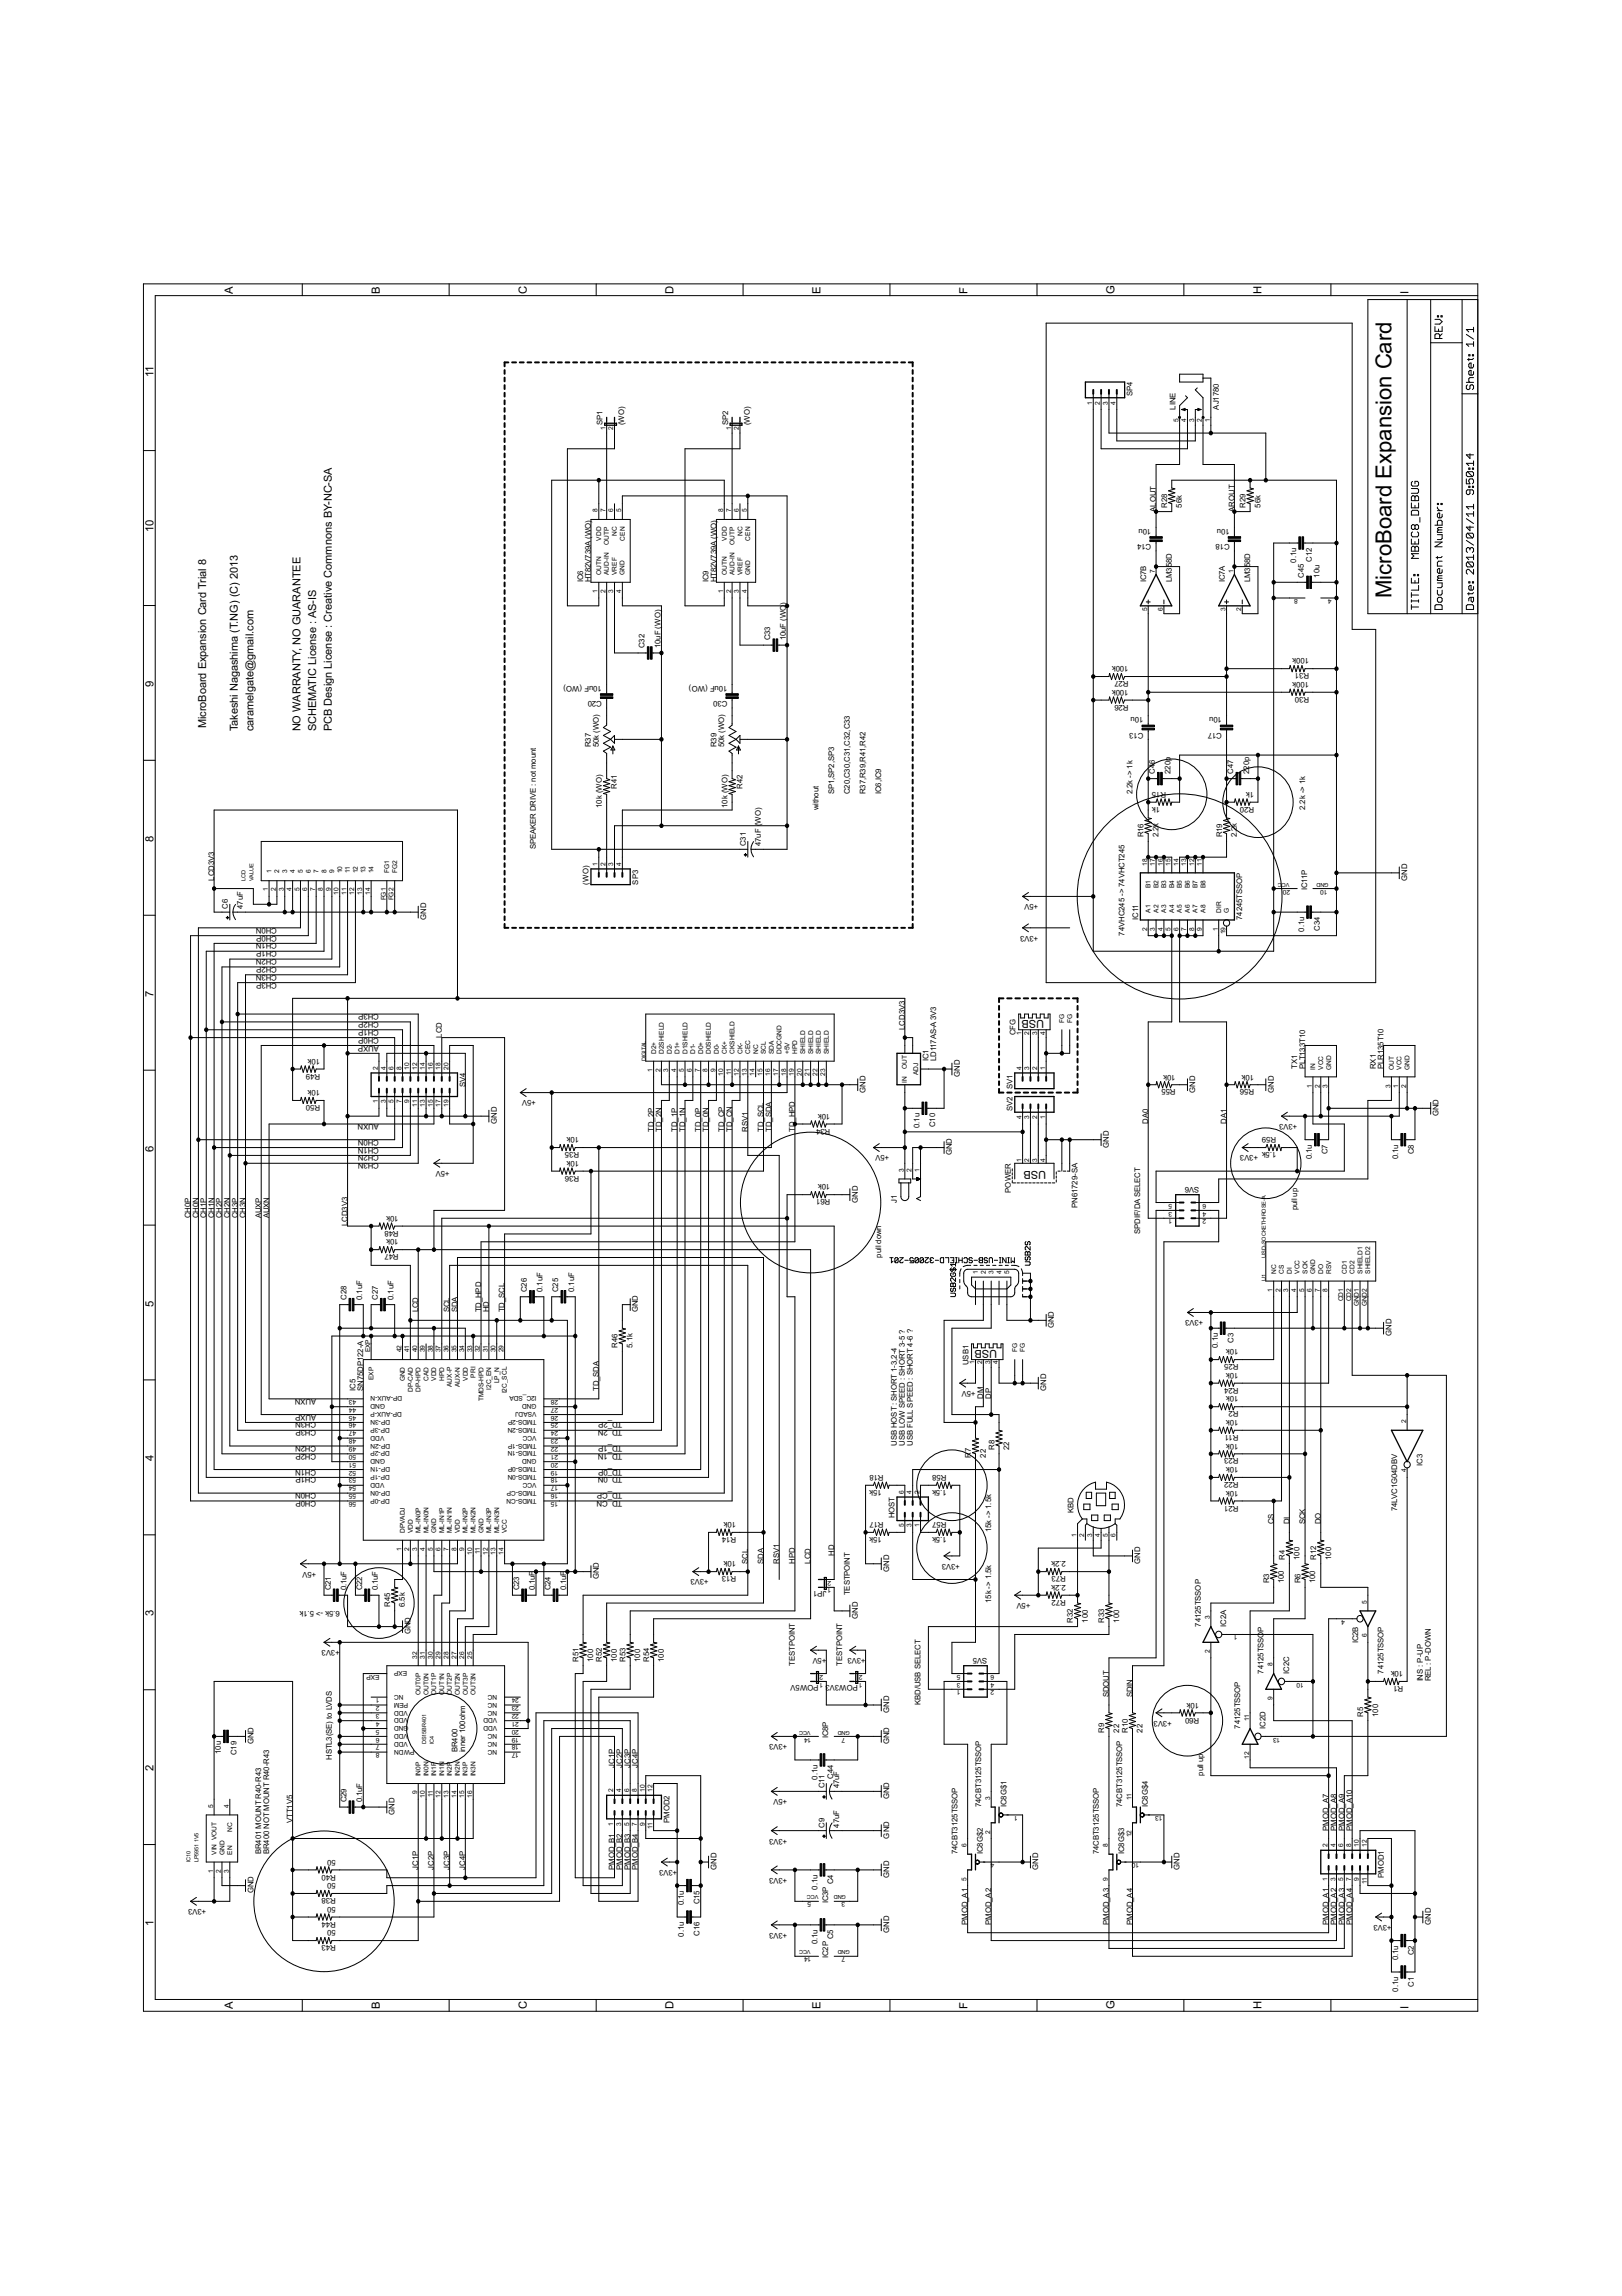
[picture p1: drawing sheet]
<svg xmlns="http://www.w3.org/2000/svg" width="210mm" height="297mm" viewBox="0 0 210 297" stroke-linecap="round" stroke-linejoin="round" font-family="sans-serif">
<defs><g id="words">
<text font-size="3.2" x="180.1" y="77.4" transform="rotate(-90 180.1 77.4)">MicroBoard Expansion Card</text>
<g font-size="1.6">
<text x="30.1" y="38" transform="rotate(-90 30.1 38)">A</text>
<text x="49.1" y="38" transform="rotate(-90 49.1 38)">B</text>
<text x="68.2" y="38" transform="rotate(-90 68.2 38)">C</text>
<text x="87.2" y="38" transform="rotate(-90 87.2 38)">D</text>
<text x="106.2" y="38" transform="rotate(-90 106.2 38)">E</text>
<text x="125.2" y="38" transform="rotate(-90 125.2 38)">F</text>
<text x="144.2" y="38" transform="rotate(-90 144.2 38)">G</text>
<text x="163.2" y="38" transform="rotate(-90 163.2 38)">H</text>
<text x="182.3" y="38" transform="rotate(-90 182.3 38)">I</text>
<text x="19.9" y="48.8" transform="rotate(-90 19.9 48.8)">11</text>
<text x="19.9" y="68.8" transform="rotate(-90 19.9 68.8)">10</text>
<text x="19.9" y="88.9" transform="rotate(-90 19.9 88.9)">9</text>
<text x="26.7" y="94.2" transform="rotate(-90 26.7 94.2)">MicroBoard Expansion Card Trial 8</text>
<text x="30.8" y="94.6" transform="rotate(-90 30.8 94.6)">Takeshi Nagashima (T.NG) (C) 2013</text>
<text x="32.8" y="94.6" transform="rotate(-90 32.8 94.6)">caramelgate@gmail.com</text>
<text x="38.9" y="94.6" transform="rotate(-90 38.9 94.6)">NO WARRANTY, NO GUARANTEE</text>
<text x="40.9" y="94.6" transform="rotate(-90 40.9 94.6)">SCHEMATIC License : AS-IS</text>
<text x="42.9" y="94.6" transform="rotate(-90 42.9 94.6)">PCB Design License : Creative Commnons BY-NC-SA</text>
<text x="19.9" y="108.9" transform="rotate(-90 19.9 108.9)">8</text>
<text x="19.9" y="129" transform="rotate(-90 19.9 129)">7</text>
<text x="135.1" y="132" transform="rotate(-180 135.1 132)">USB</text>
<text x="19.9" y="149" transform="rotate(-90 19.9 149)">6</text>
<text x="135.4" y="151.5" transform="rotate(-180 135.4 151.5)">USB</text>
<text x="19.9" y="169" transform="rotate(-90 19.9 169)">5</text>
<text x="129" y="174.6" transform="rotate(-180 129 174.6)">USB</text>
<text x="19.9" y="189.1" transform="rotate(-90 19.9 189.1)">4</text>
<text x="19.9" y="209.1" transform="rotate(-90 19.9 209.1)">3</text>
<text x="19.9" y="229.1" transform="rotate(-90 19.9 229.1)">2</text>
<text x="19.9" y="249.2" transform="rotate(-90 19.9 249.2)">1</text>
<text x="30.1" y="260" transform="rotate(-90 30.1 260)">A</text>
<text x="49.1" y="260" transform="rotate(-90 49.1 260)">B</text>
<text x="68.2" y="260" transform="rotate(-90 68.2 260)">C</text>
<text x="87.2" y="260" transform="rotate(-90 87.2 260)">D</text>
<text x="106.2" y="260" transform="rotate(-90 106.2 260)">E</text>
<text x="125.2" y="260" transform="rotate(-90 125.2 260)">F</text>
<text x="144.2" y="260" transform="rotate(-90 144.2 260)">G</text>
<text x="163.2" y="260" transform="rotate(-90 163.2 260)">H</text>
<text x="182.3" y="260" transform="rotate(-90 182.3 260)">I</text>
</g>
<g font-size="1.1">
<text x="146.6" y="51.3" transform="rotate(-90 146.6 51.3)">SP4</text>
<text x="152.1" y="53" transform="rotate(-90 152.1 53)">LINE</text>
<text x="157.7" y="53" transform="rotate(-90 157.7 53)">AJ1780</text>
<text x="78" y="55" transform="rotate(-90 78 55)">SP1</text>
<text x="80.8" y="55" transform="rotate(-90 80.8 55)">(WO)</text>
<text x="94.2" y="55" transform="rotate(-90 94.2 55)">SP2</text>
<text x="97" y="55" transform="rotate(-90 97 55)">(WO)</text>
<text x="151" y="65.7" transform="rotate(-90 151 65.7)">R28</text>
<text x="152.9" y="65.7" transform="rotate(-90 152.9 65.7)">56k</text>
<text x="161.2" y="65.7" transform="rotate(-90 161.2 65.7)">R29</text>
<text x="163.1" y="65.7" transform="rotate(-90 163.1 65.7)">56k</text>
<text x="149" y="68.4" transform="rotate(-180 149 68.4)">10u</text>
<text x="149" y="70.4" transform="rotate(-180 149 70.4)">C14</text>
<text x="149.6" y="66.2" transform="rotate(-90 149.6 66.2)">ALOUT</text>
<text x="159.1" y="68.4" transform="rotate(-180 159.1 68.4)">10u</text>
<text x="159.1" y="70.4" transform="rotate(-180 159.1 70.4)">C18</text>
<text x="159.8" y="66.2" transform="rotate(-90 159.8 66.2)">AROUT</text>
<text x="75.5" y="75.3" transform="rotate(-90 75.5 75.3)">IC6</text>
<text x="76.5" y="75.3" transform="rotate(-90 76.5 75.3)">HT82V739A (WO)</text>
<text x="91.7" y="75.3" transform="rotate(-90 91.7 75.3)">IC9</text>
<text x="92.7" y="75.3" transform="rotate(-90 92.7 75.3)">HT82V739A (WO)</text>
<text x="148.3" y="75.3" transform="rotate(-90 148.3 75.3)">IC7B</text>
<text x="151.6" y="75.3" transform="rotate(-90 151.6 75.3)">LM358D</text>
<text x="158.5" y="75.3" transform="rotate(-90 158.5 75.3)">IC7A</text>
<text x="161.8" y="75.3" transform="rotate(-90 161.8 75.3)">LM358D</text>
<text x="167.7" y="72.8" transform="rotate(-90 167.7 72.8)">0.1u</text>
<text x="168.7" y="74.7" transform="rotate(-90 168.7 74.7)">C45</text>
<text x="169.8" y="72.7" transform="rotate(-90 169.8 72.7)">C12</text>
<text x="170.8" y="74.7" transform="rotate(-90 170.8 74.7)">10u</text>
<text x="83.4" y="83.9" transform="rotate(-90 83.4 83.9)">C32</text>
<text x="85.5" y="83.9" transform="rotate(-90 85.5 83.9)">10uF (WO)</text>
<text x="99.7" y="82.8" transform="rotate(-90 99.7 82.8)">C33</text>
<text x="101.7" y="82.8" transform="rotate(-90 101.7 82.8)">10uF (WO</text>
<text x="101.7" y="78.2" transform="rotate(-90 101.7 78.2)">)</text>
<text x="77.9" y="88.7" transform="rotate(-180 77.9 88.7)">10uF (WO)</text>
<text x="94.1" y="88.7" transform="rotate(-180 94.1 88.7)">10uF (WO)</text>
<text x="146" y="89.2" transform="rotate(-180 146 89.2)">100k</text>
<text x="146" y="86.2" transform="rotate(-180 146 86.2)">100k</text>
<text x="146" y="88.1" transform="rotate(-180 146 88.1)">R27</text>
<text x="169.4" y="88.2" transform="rotate(-180 169.4 88.2)">100k</text>
<text x="169.4" y="85.2" transform="rotate(-180 169.4 85.2)">100k</text>
<text x="169.4" y="87.1" transform="rotate(-180 169.4 87.1)">R31</text>
<text x="77.9" y="90.7" transform="rotate(-180 77.9 90.7)">C20</text>
<text x="94.1" y="90.7" transform="rotate(-180 94.1 90.7)">C30</text>
<text x="146" y="91.2" transform="rotate(-180 146 91.2)">R26</text>
<text x="148" y="92.8" transform="rotate(-180 148 92.8)">10u</text>
<text x="148" y="94.8" transform="rotate(-180 148 94.8)">C13</text>
<text x="158.1" y="92.8" transform="rotate(-180 158.1 92.8)">10u</text>
<text x="158.1" y="94.8" transform="rotate(-180 158.1 94.8)">C17</text>
<text x="169.4" y="90.2" transform="rotate(-180 169.4 90.2)">R30</text>
<text x="76.5" y="96.7" transform="rotate(-90 76.5 96.7)">R37</text>
<text x="77.5" y="96.7" transform="rotate(-90 77.5 96.7)">50k (WO)</text>
<text x="92.7" y="96.7" transform="rotate(-90 92.7 96.7)">R39</text>
<text x="93.7" y="96.7" transform="rotate(-90 93.7 96.7)">50k (WO)</text>
<text x="149.4" y="100.1" transform="rotate(-90 149.4 100.1)">C46</text>
<text x="151.5" y="100.1" transform="rotate(-90 151.5 100.1)">220p</text>
<text x="159.6" y="100.1" transform="rotate(-90 159.6 100.1)">C47</text>
<text x="161.6" y="100.1" transform="rotate(-90 161.6 100.1)">220p</text>
<text x="77.9" y="104.5" transform="rotate(-90 77.9 104.5)">10k (WO)</text>
<text x="79.8" y="102" transform="rotate(-90 79.8 102)">R41</text>
<text x="94.1" y="104.5" transform="rotate(-90 94.1 104.5)">10k (WO)</text>
<text x="96.1" y="102" transform="rotate(-90 96.1 102)">R42</text>
<text x="98.5" y="106.6" transform="rotate(-90 98.5 106.6)">WO)</text>
<text x="105.9" y="104.8" transform="rotate(-90 105.9 104.8)">without</text>
<text x="108" y="102.8" transform="rotate(-90 108 102.8)">SP1,SP2,SP3</text>
<text x="110" y="102.8" transform="rotate(-90 110 102.8)">C20,C30,C31,C32,C33</text>
<text x="112" y="102.8" transform="rotate(-90 112 102.8)">R37,R39,R41,R42</text>
<text x="114" y="102.8" transform="rotate(-90 114 102.8)">IC6,IC9</text>
<text x="146.5" y="102.8" transform="rotate(-90 146.5 102.8)">2.2k -&gt; 1k</text>
<text x="150.1" y="104.4" transform="rotate(-180 150.1 104.4)">1k</text>
<text x="150.9" y="102.5" transform="rotate(-180 150.9 102.5)">R15</text>
<text x="162.3" y="102.5" transform="rotate(-180 162.3 102.5)">1k</text>
<text x="162.3" y="104.4" transform="rotate(-180 162.3 104.4)">R20</text>
<text x="168.9" y="104.8" transform="rotate(-90 168.9 104.8)">2.2k -&gt; 1k</text>
<text x="27.7" y="113.9" transform="rotate(-90 27.7 113.9)">LCD3V3</text>
<text x="69.4" y="109.9" transform="rotate(-90 69.4 109.9)">SPEAKER DRIVE : not mount</text>
<text x="96.5" y="109.5" transform="rotate(-90 96.5 109.5)">C31</text>
<text x="98.5" y="109.5" transform="rotate(-90 98.5 109.5)">47uF (</text>
<text x="148" y="108.3" transform="rotate(-90 148 108.3)">R16</text>
<text x="149.9" y="108.3" transform="rotate(-90 149.9 108.3)">2.2k</text>
<text x="158.1" y="108.3" transform="rotate(-90 158.1 108.3)">R19</text>
<text x="160.1" y="108.3" transform="rotate(-90 160.1 108.3)">2.2k</text>
<text x="182.1" y="113.9" transform="rotate(-90 182.1 113.9)">GND</text>
<text x="29.5" y="117.6" transform="rotate(-90 29.5 117.6)">C6</text>
<text x="31.4" y="117.6" transform="rotate(-90 31.4 117.6)">47uF</text>
<text x="55.1" y="119" transform="rotate(-90 55.1 119)">GND</text>
<text x="76.2" y="114.4" transform="rotate(-90 76.2 114.4)">(WO)</text>
<text x="82.6" y="114.4" transform="rotate(-90 82.6 114.4)">SP3</text>
<text x="134.4" y="117" transform="rotate(-180 134.4 117)">+5V</text>
<text x="147.3" y="119" transform="rotate(-90 147.3 119)">IC11</text>
<text x="160.8" y="119" transform="rotate(-90 160.8 119)">74245TSSOP</text>
<text x="169.1" y="115.2" transform="rotate(-90 169.1 115.2)">IC11P</text>
<text x="35.8" y="121" transform="rotate(-180 35.8 121)">CH0P</text>
<text x="35.8" y="120" transform="rotate(-180 35.8 120)">CH0N</text>
<text x="35.8" y="123.1" transform="rotate(-180 35.8 123.1)">CH1P</text>
<text x="35.8" y="122.1" transform="rotate(-180 35.8 122.1)">CH1N</text>
<text x="35.8" y="125.1" transform="rotate(-180 35.8 125.1)">CH2P</text>
<text x="35.8" y="124.1" transform="rotate(-180 35.8 124.1)">CH2N</text>
<text x="134.4" y="121" transform="rotate(-180 134.4 121)">+3V3</text>
<text x="145.5" y="121" transform="rotate(-90 145.5 121)">74VHC245 -&gt; 74VHCT245</text>
<text x="168.8" y="120.5" transform="rotate(-90 168.8 120.5)">0.1u</text>
<text x="170.8" y="120.4" transform="rotate(-90 170.8 120.4)">C34</text>
<text x="35.8" y="127.1" transform="rotate(-180 35.8 127.1)">CH3P</text>
<text x="35.8" y="126.1" transform="rotate(-180 35.8 126.1)">CH3N</text>
<text x="49" y="131.2" transform="rotate(-180 49 131.2)">CH3P</text>
<text x="41.4" y="137" transform="rotate(-180 41.4 137)">10k</text>
<text x="49" y="134.2" transform="rotate(-180 49 134.2)">CH0P</text>
<text x="49" y="133.2" transform="rotate(-180 49 133.2)">CH1P</text>
<text x="49" y="132.2" transform="rotate(-180 49 132.2)">CH2P</text>
<text x="49" y="135.3" transform="rotate(-180 49 135.3)">AUXP</text>
<text x="57.2" y="134.2" transform="rotate(-90 57.2 134.2)">LCD</text>
<text x="117.1" y="133.2" transform="rotate(-90 117.1 133.2)">LCD3V3</text>
<text x="120.1" y="137.3" transform="rotate(-90 120.1 137.3)">IC1</text>
<text x="121.2" y="137.3" transform="rotate(-90 121.2 137.3)">LD117AS-A 3V3</text>
<text x="131.4" y="133.9" transform="rotate(-90 131.4 133.9)">CFG</text>
<text x="168.9" y="134.9" transform="rotate(-90 168.9 134.9)">T10</text>
<text x="41.4" y="141.1" transform="rotate(-180 41.4 141.1)">10k</text>
<text x="41.4" y="138.9" transform="rotate(-180 41.4 138.9)">R49</text>
<text x="41.4" y="143" transform="rotate(-180 41.4 143)">R50</text>
<text x="60.2" y="140.7" transform="rotate(-90 60.2 140.7)">SV4</text>
<text x="69.4" y="142.4" transform="rotate(-180 69.4 142.4)">+5V</text>
<text x="112" y="141.4" transform="rotate(-90 112 141.4)">GND</text>
<text x="124.2" y="139.3" transform="rotate(-90 124.2 139.3)">GND</text>
<text x="131" y="143.7" transform="rotate(-90 131 143.7)">SV2</text>
<text x="131" y="140.8" transform="rotate(-90 131 140.8)">SV1</text>
<text x="152.1" y="139" transform="rotate(-180 152.1 139)">10k</text>
<text x="152.1" y="140.9" transform="rotate(-180 152.1 140.9)">R55</text>
<text x="154.7" y="141.4" transform="rotate(-90 154.7 141.4)">GND</text>
<text x="162.3" y="139" transform="rotate(-180 162.3 139)">10k</text>
<text x="162.3" y="140.9" transform="rotate(-180 162.3 140.9)">R56</text>
<text x="164.8" y="141.4" transform="rotate(-90 164.8 141.4)">GND</text>
<text x="167.9" y="138.3" transform="rotate(-90 167.9 138.3)">TX1</text>
<text x="168.9" y="138.3" transform="rotate(-90 168.9 138.3)">PLT133</text>
<text x="178" y="138.3" transform="rotate(-90 178 138.3)">RX1</text>
<text x="179.1" y="138.3" transform="rotate(-90 179.1 138.3)">PLR135T10</text>
<text x="49" y="147.5" transform="rotate(-180 49 147.5)">CH0N</text>
<text x="49" y="148.5" transform="rotate(-180 49 148.5)">CH1N</text>
<text x="49" y="149.5" transform="rotate(-180 49 149.5)">CH2N</text>
<text x="49" y="145.4" transform="rotate(-180 49 145.4)">AUXN</text>
<text x="64.3" y="145.4" transform="rotate(-90 64.3 145.4)">GND</text>
<text x="74.9" y="147.1" transform="rotate(-180 74.9 147.1)">10k</text>
<text x="74.9" y="149.1" transform="rotate(-180 74.9 149.1)">R35</text>
<text x="84.6" y="146.4" transform="rotate(-90 84.6 146.4)">TD_2P</text>
<text x="85.6" y="146.4" transform="rotate(-90 85.6 146.4)">TD_2N</text>
<text x="87.6" y="146.4" transform="rotate(-90 87.6 146.4)">TD_1P</text>
<text x="88.7" y="146.4" transform="rotate(-90 88.7 146.4)">TD_1N</text>
<text x="90.7" y="146.4" transform="rotate(-90 90.7 146.4)">TD_0P</text>
<text x="91.7" y="146.4" transform="rotate(-90 91.7 146.4)">TD_0N</text>
<text x="93.7" y="146.4" transform="rotate(-90 93.7 146.4)">TD_CP</text>
<text x="94.7" y="146.4" transform="rotate(-90 94.7 146.4)">TD_CN</text>
<text x="96.8" y="146.4" transform="rotate(-90 96.8 146.4)">RSV1</text>
<text x="98.8" y="146.4" transform="rotate(-90 98.8 146.4)">TD_SCL</text>
<text x="99.8" y="146.4" transform="rotate(-90 99.8 146.4)">TD_SDA</text>
<text x="102.9" y="146.4" transform="rotate(-90 102.9 146.4)">TD_HPD</text>
<text x="107.4" y="144.1" transform="rotate(-180 107.4 144.1)">10k</text>
<text x="107.4" y="146" transform="rotate(-180 107.4 146)">R34</text>
<text x="115.1" y="149.5" transform="rotate(-180 115.1 149.5)">+5V</text>
<text x="119" y="145.9" transform="rotate(-90 119 145.9)">0.1u</text>
<text x="121" y="145.8" transform="rotate(-90 121 145.8)">C10</text>
<text x="123.2" y="149.5" transform="rotate(-90 123.2 149.5)">GND</text>
<text x="143.5" y="148.5" transform="rotate(-90 143.5 148.5)">GND</text>
<text x="148.6" y="145.4" transform="rotate(-90 148.6 145.4)">DA0</text>
<text x="158.7" y="145.4" transform="rotate(-90 158.7 145.4)">DA1</text>
<text x="162.8" y="149.5" transform="rotate(-180 162.8 149.5)">+3V3</text>
<text x="165.1" y="147.1" transform="rotate(-180 165.1 147.1)">R59</text>
<text x="165.2" y="149.1" transform="rotate(-180 165.2 149.1)">1.5k</text>
<text x="167.9" y="145.4" transform="rotate(-180 167.9 145.4)">+3V3</text>
<text x="169.8" y="150" transform="rotate(-90 169.8 150)">0.1u</text>
<text x="171.8" y="149.3" transform="rotate(-90 171.8 149.3)">C7</text>
<text x="180.9" y="150" transform="rotate(-90 180.9 150)">0.1u</text>
<text x="183" y="149.3" transform="rotate(-90 183 149.3)">C8</text>
<text x="186.2" y="144.4" transform="rotate(-90 186.2 144.4)">GND</text>
<text x="49" y="150.5" transform="rotate(-180 49 150.5)">CH3N</text>
<text x="58.2" y="151.5" transform="rotate(-180 58.2 151.5)">+5V</text>
<text x="74.9" y="150.2" transform="rotate(-180 74.9 150.2)">10k</text>
<text x="74.9" y="152.1" transform="rotate(-180 74.9 152.1)">R36</text>
<text x="107.4" y="153.2" transform="rotate(-180 107.4 153.2)">10k</text>
<text x="107.4" y="155.2" transform="rotate(-180 107.4 155.2)">R61</text>
<text x="111" y="155.6" transform="rotate(-90 111 155.6)">GND</text>
<text x="116.1" y="155.6" transform="rotate(-90 116.1 155.6)">J1</text>
<text x="130.8" y="154.3" transform="rotate(-90 130.8 154.3)">POWER</text>
<text x="155.2" y="153.5" transform="rotate(-180 155.2 153.5)">SV6</text>
<text x="24.7" y="157.6" transform="rotate(-90 24.7 157.6)">CH0P</text>
<text x="25.7" y="157.6" transform="rotate(-90 25.7 157.6)">CH0N</text>
<text x="26.7" y="157.6" transform="rotate(-90 26.7 157.6)">CH1P</text>
<text x="27.7" y="157.6" transform="rotate(-90 27.7 157.6)">CH1N</text>
<text x="28.7" y="157.6" transform="rotate(-90 28.7 157.6)">CH2P</text>
<text x="29.7" y="157.6" transform="rotate(-90 29.7 157.6)">CH2N</text>
<text x="30.8" y="157.6" transform="rotate(-90 30.8 157.6)">CH3P</text>
<text x="31.8" y="157.6" transform="rotate(-90 31.8 157.6)">CH3N</text>
<text x="33.8" y="157.6" transform="rotate(-90 33.8 157.6)">AUXP</text>
<text x="34.8" y="157.6" transform="rotate(-90 34.8 157.6)">AUXN</text>
<text x="45" y="158.6" transform="rotate(-90 45 158.6)">LCD3V3</text>
<text x="51.6" y="160.4" transform="rotate(-180 51.6 160.4)">10k</text>
<text x="51.6" y="157.3" transform="rotate(-180 51.6 157.3)">10k</text>
<text x="51.6" y="159.2" transform="rotate(-180 51.6 159.2)">R48</text>
<text x="139.4" y="156.3" transform="rotate(-90 139.4 156.3)">PN61729-SA</text>
<text x="147.6" y="159.6" transform="rotate(-90 147.6 159.6)">SPDIF/DA SELECT</text>
<text x="167.9" y="156.6" transform="rotate(-90 167.9 156.6)">pull up</text>
<text x="51.6" y="162.3" transform="rotate(-180 51.6 162.3)">R47</text>
<text x="68.2" y="167.2" transform="rotate(-90 68.2 167.2)">C26</text>
<text x="70.2" y="167.2" transform="rotate(-90 70.2 167.2)">0.1uF</text>
<text x="72.3" y="167.2" transform="rotate(-90 72.3 167.2)">C25</text>
<text x="74.3" y="167.2" transform="rotate(-90 74.3 167.2)">0.1uF</text>
<text x="114" y="162.7" transform="rotate(-90 114 162.7)">pull down</text>
<text x="44.8" y="168.2" transform="rotate(-90 44.8 168.2)">C28</text>
<text x="46.9" y="168.2" transform="rotate(-90 46.9 168.2)">0.1uF</text>
<text x="48.9" y="168.2" transform="rotate(-90 48.9 168.2)">C27</text>
<text x="50.9" y="168.2" transform="rotate(-90 50.9 168.2)">0.1uF</text>
<text x="54.1" y="169.8" transform="rotate(-90 54.1 169.8)">LCD</text>
<text x="58.2" y="169.8" transform="rotate(-90 58.2 169.8)">SCL</text>
<text x="59.2" y="169.8" transform="rotate(-90 59.2 169.8)">SDA</text>
<text x="62.2" y="169.8" transform="rotate(-90 62.2 169.8)">TD_HPD</text>
<text x="63.3" y="169.8" transform="rotate(-90 63.3 169.8)">HD</text>
<text x="65.3" y="169.8" transform="rotate(-90 65.3 169.8)">TD_SCL</text>
<text x="82.6" y="169.8" transform="rotate(-90 82.6 169.8)">GND</text>
<text x="136.4" y="171.8" transform="rotate(-90 136.4 171.8)">GND</text>
<text x="155.7" y="170.8" transform="rotate(-180 155.7 170.8)">+3V3</text>
<text x="159.6" y="173.7" transform="rotate(-90 159.6 173.7)">C3</text>
<text x="180.1" y="172.8" transform="rotate(-90 180.1 172.8)">GND</text>
<text x="46" y="180" transform="rotate(-90 46 180)">IC5</text>
<text x="47" y="180" transform="rotate(-90 47 180)">SN75DP122-A</text>
<text x="77.5" y="180" transform="rotate(-90 77.5 180)">TD_SDA</text>
<text x="79.9" y="174.4" transform="rotate(-90 79.9 174.4)">R46</text>
<text x="81.8" y="174.4" transform="rotate(-90 81.8 174.4)">5.1k</text>
<text x="125.3" y="176.6" transform="rotate(-90 125.3 176.6)">USB1</text>
<text x="126.2" y="180" transform="rotate(-180 126.2 180)">+5V</text>
<text x="135.4" y="180" transform="rotate(-90 135.4 180)">GND</text>
<text x="157.6" y="174.4" transform="rotate(-90 157.6 174.4)">0.1u</text>
<text x="160.3" y="177.6" transform="rotate(-180 160.3 177.6)">10k</text>
<text x="160.3" y="174.6" transform="rotate(-180 160.3 174.6)">10k</text>
<text x="160.3" y="179.5" transform="rotate(-180 160.3 179.5)">R24</text>
<text x="160.3" y="176.5" transform="rotate(-180 160.3 176.5)">R25</text>
<text x="40.9" y="185" transform="rotate(-180 40.9 185)">CH3P</text>
<text x="40.9" y="184" transform="rotate(-180 40.9 184)">CH3N</text>
<text x="40.9" y="183" transform="rotate(-180 40.9 183)">AUXP</text>
<text x="40.9" y="181" transform="rotate(-180 40.9 181)">AUXN</text>
<text x="80.5" y="184" transform="rotate(-180 80.5 184)">TD_2P</text>
<text x="80.5" y="185" transform="rotate(-180 80.5 185)">TD_2N</text>
<text x="127.3" y="181" transform="rotate(-90 127.3 181)">DM</text>
<text x="128.3" y="181" transform="rotate(-90 128.3 181)">DP</text>
<text x="160.3" y="180.7" transform="rotate(-180 160.3 180.7)">10k</text>
<text x="160.3" y="183.7" transform="rotate(-180 160.3 183.7)">10k</text>
<text x="160.3" y="182.6" transform="rotate(-180 160.3 182.6)">R2</text>
<text x="160.3" y="185.6" transform="rotate(-180 160.3 185.6)">R11</text>
<text x="40.9" y="191.1" transform="rotate(-180 40.9 191.1)">CH1P</text>
<text x="40.9" y="190.1" transform="rotate(-180 40.9 190.1)">CH1N</text>
<text x="40.9" y="188.1" transform="rotate(-180 40.9 188.1)">CH2P</text>
<text x="40.9" y="187.1" transform="rotate(-180 40.9 187.1)">CH2N</text>
<text x="80.5" y="187.1" transform="rotate(-180 80.5 187.1)">TD_1P</text>
<text x="80.5" y="188.1" transform="rotate(-180 80.5 188.1)">TD_1N</text>
<text x="80.5" y="190.1" transform="rotate(-180 80.5 190.1)">TD_0P</text>
<text x="80.5" y="191.1" transform="rotate(-180 80.5 191.1)">TD_0N</text>
<text x="114.3" y="190.8" transform="rotate(-180 114.3 190.8)">R18</text>
<text x="116.1" y="187.1" transform="rotate(-90 116.1 187.1)">USB HOST : SHORT 1-3,2-4</text>
<text x="117.1" y="187.1" transform="rotate(-90 117.1 187.1)">USB LOW SPEED : SHORT 3-5 ?</text>
<text x="118.1" y="187.1" transform="rotate(-90 118.1 187.1)">USB FULL SPEED : SHORT 4-6 ?</text>
<text x="122.5" y="190.8" transform="rotate(-180 122.5 190.8)">R58</text>
<text x="125.6" y="188.6" transform="rotate(-90 125.6 188.6)">R7</text>
<text x="127.6" y="188.6" transform="rotate(-90 127.6 188.6)">22</text>
<text x="128.7" y="187.6" transform="rotate(-90 128.7 187.6)">R8</text>
<text x="130.6" y="187.6" transform="rotate(-90 130.6 187.6)">22</text>
<text x="160.3" y="189.8" transform="rotate(-180 160.3 189.8)">10k</text>
<text x="160.3" y="186.8" transform="rotate(-180 160.3 186.8)">10k</text>
<text x="160.3" y="191.7" transform="rotate(-180 160.3 191.7)">R22</text>
<text x="160.3" y="188.7" transform="rotate(-180 160.3 188.7)">R23</text>
<text x="184.1" y="189.6" transform="rotate(-90 184.1 189.6)">IC3</text>
<text x="40.9" y="194.2" transform="rotate(-180 40.9 194.2)">CH0P</text>
<text x="40.9" y="193.2" transform="rotate(-180 40.9 193.2)">CH0N</text>
<text x="80.5" y="193.2" transform="rotate(-180 80.5 193.2)">TD_CP</text>
<text x="80.5" y="194.2" transform="rotate(-180 80.5 194.2)">TD_CN</text>
<text x="95.3" y="196.9" transform="rotate(-180 95.3 196.9)">10k</text>
<text x="114.1" y="192.7" transform="rotate(-180 114.1 192.7)">15k</text>
<text x="114.3" y="196.9" transform="rotate(-180 114.3 196.9)">R17</text>
<text x="115.8" y="196.4" transform="rotate(-90 115.8 196.4)">HOST</text>
<text x="122.5" y="196.9" transform="rotate(-180 122.5 196.9)">R57</text>
<text x="122.5" y="192.7" transform="rotate(-180 122.5 192.7)">1.5k</text>
<text x="138.9" y="195.7" transform="rotate(-90 138.9 195.7)">KBD</text>
<text x="160.3" y="192.9" transform="rotate(-180 160.3 192.9)">10k</text>
<text x="160.3" y="194.8" transform="rotate(-180 160.3 194.8)">R21</text>
<text x="164.8" y="197.2" transform="rotate(-90 164.8 197.2)">CS</text>
<text x="166.9" y="197.2" transform="rotate(-90 166.9 197.2)">DI</text>
<text x="168.9" y="197.2" transform="rotate(-90 168.9 197.2)">SCK</text>
<text x="170.9" y="197.2" transform="rotate(-90 170.9 197.2)">DO</text>
<text x="180.8" y="195.5" transform="rotate(-90 180.8 195.5)">74LVC1G04DBV</text>
<text x="40.9" y="203.3" transform="rotate(-180 40.9 203.3)">+5V</text>
<text x="95.3" y="202" transform="rotate(-180 95.3 202)">10k</text>
<text x="95.3" y="203.9" transform="rotate(-180 95.3 203.9)">R13</text>
<text x="95.3" y="198.8" transform="rotate(-180 95.3 198.8)">R14</text>
<text x="96.8" y="202.3" transform="rotate(-90 96.8 202.3)">SCL</text>
<text x="98.8" y="202.3" transform="rotate(-90 98.8 202.3)">SDA</text>
<text x="100.8" y="202.3" transform="rotate(-90 100.8 202.3)">RSV1</text>
<text x="102.9" y="202.3" transform="rotate(-90 102.9 202.3)">HPD</text>
<text x="104.9" y="202.3" transform="rotate(-90 104.9 202.3)">LCD</text>
<text x="108" y="201.3" transform="rotate(-90 108 201.3)">HD</text>
<text x="114.1" y="198.8" transform="rotate(-180 114.1 198.8)">15k</text>
<text x="115.1" y="203.3" transform="rotate(-90 115.1 203.3)">GND</text>
<text x="122.5" y="198.8" transform="rotate(-180 122.5 198.8)">1.5k</text>
<text x="124.2" y="202.3" transform="rotate(-180 124.2 202.3)">+3V3</text>
<text x="128.3" y="198.2" transform="rotate(-90 128.3 198.2)">15k -&gt; 1.5k</text>
<text x="137.9" y="202" transform="rotate(-180 137.9 202)">2.2k</text>
<text x="137.9" y="203.9" transform="rotate(-180 137.9 203.9)">R73</text>
<text x="147.6" y="202.3" transform="rotate(-90 147.6 202.3)">GND</text>
<text x="166.3" y="201.8" transform="rotate(-90 166.3 201.8)">R4</text>
<text x="168.2" y="201.8" transform="rotate(-90 168.2 201.8)">100</text>
<text x="170.3" y="201.8" transform="rotate(-90 170.3 201.8)">R12</text>
<text x="172.2" y="201.8" transform="rotate(-90 172.2 201.8)">100</text>
<text x="42.8" y="205.8" transform="rotate(-90 42.8 205.8)">C21</text>
<text x="44" y="208.4" transform="rotate(-180 44 208.4)">6.5k -&gt; 5.1k</text>
<text x="44.8" y="205.8" transform="rotate(-90 44.8 205.8)">0.1uF</text>
<text x="46.9" y="205.8" transform="rotate(-90 46.9 205.8)">C22</text>
<text x="48.9" y="205.8" transform="rotate(-90 48.9 205.8)">0.1uF</text>
<text x="50.5" y="207.9" transform="rotate(-90 50.5 207.9)">R45</text>
<text x="52.4" y="207.9" transform="rotate(-90 52.4 207.9)">6.5k</text>
<text x="67.2" y="205.8" transform="rotate(-90 67.2 205.8)">C23</text>
<text x="69.2" y="205.8" transform="rotate(-90 69.2 205.8)">0.1uF</text>
<text x="71.2" y="205.8" transform="rotate(-90 71.2 205.8)">C24</text>
<text x="73.3" y="205.8" transform="rotate(-90 73.3 205.8)">0.1uF</text>
<text x="77.5" y="204.3" transform="rotate(-90 77.5 204.3)">GND</text>
<text x="91.7" y="204.3" transform="rotate(-180 91.7 204.3)">+3V3</text>
<text x="106.9" y="205.9" transform="rotate(-180 106.9 205.9)">JP1</text>
<text x="110" y="206.4" transform="rotate(-90 110 206.4)">TESTPOINT</text>
<text x="111" y="209.4" transform="rotate(-90 111 209.4)">GND</text>
<text x="128.3" y="207.4" transform="rotate(-90 128.3 207.4)">15k -&gt; 1.5k</text>
<text x="133.3" y="207.4" transform="rotate(-180 133.3 207.4)">+5V</text>
<text x="137.9" y="205" transform="rotate(-180 137.9 205)">2.2k</text>
<text x="137.9" y="207" transform="rotate(-180 137.9 207)">R72</text>
<text x="138.8" y="209.9" transform="rotate(-90 138.8 209.9)">R32</text>
<text x="140.8" y="209.9" transform="rotate(-90 140.8 209.9)">100</text>
<text x="142.9" y="209.9" transform="rotate(-90 142.9 209.9)">R33</text>
<text x="144.8" y="209.9" transform="rotate(-90 144.8 209.9)">100</text>
<text x="164.2" y="204.8" transform="rotate(-90 164.2 204.8)">R3</text>
<text x="166.2" y="204.8" transform="rotate(-90 166.2 204.8)">100</text>
<text x="168.3" y="204.8" transform="rotate(-90 168.3 204.8)">R6</text>
<text x="170.2" y="204.8" transform="rotate(-90 170.2 204.8)">100</text>
<text x="44" y="213.5" transform="rotate(-180 44 213.5)">+3V3</text>
<text x="53.1" y="211.4" transform="rotate(-90 53.1 211.4)">GND</text>
<text x="74.9" y="215" transform="rotate(-90 74.9 215)">R51</text>
<text x="76.8" y="215" transform="rotate(-90 76.8 215)">100</text>
<text x="77.9" y="215" transform="rotate(-90 77.9 215)">R52</text>
<text x="79.8" y="215" transform="rotate(-90 79.8 215)">100</text>
<text x="80.9" y="215" transform="rotate(-90 80.9 215)">R53</text>
<text x="82.9" y="215" transform="rotate(-90 82.9 215)">100</text>
<text x="84" y="215" transform="rotate(-90 84 215)">R54</text>
<text x="85.9" y="215" transform="rotate(-90 85.9 215)">100</text>
<text x="102.9" y="215.5" transform="rotate(-90 102.9 215.5)">TESTPOINT</text>
<text x="106.9" y="214.5" transform="rotate(-180 106.9 214.5)">+5V</text>
<text x="109" y="215.5" transform="rotate(-90 109 215.5)">TESTPOINT</text>
<text x="112" y="214.5" transform="rotate(-180 112 214.5)">+3V3</text>
<text x="127.8" y="214.5" transform="rotate(-180 127.8 214.5)">SV5</text>
<text x="155.4" y="210.4" transform="rotate(-90 155.4 210.4)">74125TSSOP</text>
<text x="158.7" y="210.4" transform="rotate(-90 158.7 210.4)">IC2A</text>
<text x="175.8" y="212.6" transform="rotate(-90 175.8 212.6)">IC2B</text>
<text x="105.9" y="218" transform="rotate(-180 105.9 218)">POW5V</text>
<text x="111" y="218" transform="rotate(-180 111 218)">POW3V3</text>
<text x="115.1" y="221.6" transform="rotate(-90 115.1 221.6)">GND</text>
<text x="119.1" y="220.6" transform="rotate(-90 119.1 220.6)">KBD/USB SELECT</text>
<text x="143.5" y="219.6" transform="rotate(-90 143.5 219.6)">SDOUT</text>
<text x="146.5" y="219.6" transform="rotate(-90 146.5 219.6)">SDIN</text>
<text x="155.2" y="220.3" transform="rotate(-180 155.2 220.3)">10k</text>
<text x="163.5" y="216.5" transform="rotate(-90 163.5 216.5)">74125TSSOP</text>
<text x="166.8" y="216.5" transform="rotate(-90 166.8 216.5)">IC2C</text>
<text x="179.1" y="216.5" transform="rotate(-90 179.1 216.5)">74125TSSOP</text>
<text x="181.6" y="216.2" transform="rotate(-180 181.6 216.2)">10k</text>
<text x="181.6" y="218.1" transform="rotate(-180 181.6 218.1)">R1</text>
<text x="184.1" y="217.5" transform="rotate(-90 184.1 217.5)">INS : P-UP</text>
<text x="185.1" y="217.5" transform="rotate(-90 185.1 217.5)">REL : P-DOWN</text>
<text x="28.6" y="226.9" transform="rotate(-90 28.6 226.9)">10u</text>
<text x="30.6" y="227.1" transform="rotate(-90 30.6 227.1)">C19</text>
<text x="32.8" y="225.7" transform="rotate(-90 32.8 225.7)">GND</text>
<text x="42.9" y="227.7" transform="rotate(-90 42.9 227.7)">HSTL3(SE) to LVDS</text>
<text x="59.2" y="226.7" transform="rotate(-90 59.2 226.7)">BR400</text>
<text x="60.2" y="226.7" transform="rotate(-90 60.2 226.7)">inner 100ohm</text>
<text x="101.9" y="225.7" transform="rotate(-180 101.9 225.7)">+3V3</text>
<text x="107.2" y="224.9" transform="rotate(-90 107.2 224.9)">IC8P</text>
<text x="115.1" y="225.7" transform="rotate(-90 115.1 225.7)">GND</text>
<text x="142.9" y="224.1" transform="rotate(-90 142.9 224.1)">R9</text>
<text x="144.8" y="224.1" transform="rotate(-90 144.8 224.1)">22</text>
<text x="146" y="224.1" transform="rotate(-90 146 224.1)">R10</text>
<text x="147.9" y="224.1" transform="rotate(-90 147.9 224.1)">22</text>
<text x="151.6" y="222.6" transform="rotate(-180 151.6 222.6)">+3V3</text>
<text x="155.2" y="222.2" transform="rotate(-180 155.2 222.2)">R60</text>
<text x="160.5" y="223.6" transform="rotate(-90 160.5 223.6)">74125TSSOP</text>
<text x="163.8" y="223.6" transform="rotate(-90 163.8 223.6)">IC2D</text>
<text x="176.4" y="222.1" transform="rotate(-90 176.4 222.1)">R5</text>
<text x="178.3" y="222.1" transform="rotate(-90 178.3 222.1)">100</text>
<text x="44.8" y="233.2" transform="rotate(-90 44.8 233.2)">C29</text>
<text x="46.9" y="233.2" transform="rotate(-90 46.9 233.2)">0.1uF</text>
<text x="79.5" y="228.7" transform="rotate(-90 79.5 228.7)">JC1P</text>
<text x="80.5" y="228.7" transform="rotate(-90 80.5 228.7)">JC2P</text>
<text x="81.5" y="228.7" transform="rotate(-90 81.5 228.7)">JC3P</text>
<text x="82.6" y="228.7" transform="rotate(-90 82.6 228.7)">JC4P</text>
<text x="101.9" y="232.8" transform="rotate(-180 101.9 232.8)">+5V</text>
<text x="105.8" y="230.2" transform="rotate(-90 105.8 230.2)">0.1u</text>
<text x="106.7" y="231.4" transform="rotate(-90 106.7 231.4)">C11</text>
<text x="107.8" y="230.1" transform="rotate(-90 107.8 230.1)">C44</text>
<text x="108.6" y="231.4" transform="rotate(-90 108.6 231.4)">47uF</text>
<text x="115.1" y="232.8" transform="rotate(-90 115.1 232.8)">GND</text>
<text x="127" y="233.8" transform="rotate(-90 127 233.8)">74CBT3125TSSOP</text>
<text x="130.3" y="233.8" transform="rotate(-90 130.3 233.8)">IC8G$1</text>
<text x="145.2" y="233.8" transform="rotate(-90 145.2 233.8)">74CBT3125TSSOP</text>
<text x="148.5" y="233.8" transform="rotate(-90 148.5 233.8)">IC8G$4</text>
<text x="155.7" y="229.7" transform="rotate(-90 155.7 229.7)">pull up</text>
<text x="33.8" y="239.9" transform="rotate(-90 33.8 239.9)">BR401 MOUNT R40-R43</text>
<text x="34.8" y="239.9" transform="rotate(-90 34.8 239.9)">BR400 NOT MOUNT R40-R43</text>
<text x="37.9" y="235.8" transform="rotate(-90 37.9 235.8)">VTT1V5</text>
<text x="51.1" y="234.8" transform="rotate(-90 51.1 234.8)">GND</text>
<text x="86.6" y="235.8" transform="rotate(-90 86.6 235.8)">PMOD2</text>
<text x="101.9" y="237.9" transform="rotate(-180 101.9 237.9)">+3V3</text>
<text x="106.7" y="236.4" transform="rotate(-90 106.7 236.4)">C9</text>
<text x="108.6" y="236.4" transform="rotate(-90 108.6 236.4)">47uF</text>
<text x="115.1" y="237.9" transform="rotate(-90 115.1 237.9)">GND</text>
<text x="123.9" y="239.9" transform="rotate(-90 123.9 239.9)">74CBT3125TSSOP</text>
<text x="127.2" y="239.9" transform="rotate(-90 127.2 239.9)">IC8G$2</text>
<text x="142.2" y="239.9" transform="rotate(-90 142.2 239.9)">74CBT3125TSSOP</text>
<text x="145.5" y="239.9" transform="rotate(-90 145.5 239.9)">IC8G$3</text>
<text x="171.9" y="236.8" transform="rotate(-90 171.9 236.8)">PMOD_A7</text>
<text x="173" y="236.8" transform="rotate(-90 173 236.8)">PMOD_A8</text>
<text x="174" y="236.8" transform="rotate(-90 174 236.8)">PMOD_A9</text>
<text x="175" y="236.8" transform="rotate(-90 175 236.8)">PMOD_A10</text>
<text x="32.8" y="245" transform="rotate(-90 32.8 245)">GND</text>
<text x="43.5" y="243.6" transform="rotate(-180 43.5 243.6)">50</text>
<text x="43.5" y="240.6" transform="rotate(-180 43.5 240.6)">50</text>
<text x="43.5" y="245.6" transform="rotate(-180 43.5 245.6)">R38</text>
<text x="43.5" y="242.5" transform="rotate(-180 43.5 242.5)">R40</text>
<text x="54.1" y="241.9" transform="rotate(-90 54.1 241.9)">JC1P</text>
<text x="56.2" y="241.9" transform="rotate(-90 56.2 241.9)">JC2P</text>
<text x="58.2" y="241.9" transform="rotate(-90 58.2 241.9)">JC3P</text>
<text x="60.2" y="241.9" transform="rotate(-90 60.2 241.9)">JC4P</text>
<text x="79.5" y="241.9" transform="rotate(-90 79.5 241.9)">PMOD_B1</text>
<text x="80.5" y="241.9" transform="rotate(-90 80.5 241.9)">PMOD_B2</text>
<text x="81.5" y="241.9" transform="rotate(-90 81.5 241.9)">PMOD_B3</text>
<text x="82.6" y="241.9" transform="rotate(-90 82.6 241.9)">PMOD_B4</text>
<text x="87.6" y="241.9" transform="rotate(-180 87.6 241.9)">+3V3</text>
<text x="92.7" y="241.9" transform="rotate(-90 92.7 241.9)">GND</text>
<text x="101.9" y="242.9" transform="rotate(-180 101.9 242.9)">+3V3</text>
<text x="105.8" y="244.5" transform="rotate(-90 105.8 244.5)">0.1u</text>
<text x="107.8" y="243.8" transform="rotate(-90 107.8 243.8)">C4</text>
<text x="115.1" y="242.9" transform="rotate(-90 115.1 242.9)">GND</text>
<text x="134.4" y="241.9" transform="rotate(-90 134.4 241.9)">GND</text>
<text x="152.6" y="241.9" transform="rotate(-90 152.6 241.9)">GND</text>
<text x="179.1" y="242.9" transform="rotate(-90 179.1 242.9)">PMOD1</text>
<text x="26.7" y="247" transform="rotate(-180 26.7 247)">+3V3</text>
<text x="43.5" y="249.7" transform="rotate(-180 43.5 249.7)">50</text>
<text x="43.5" y="246.7" transform="rotate(-180 43.5 246.7)">50</text>
<text x="43.5" y="251.7" transform="rotate(-180 43.5 251.7)">R43</text>
<text x="43.5" y="248.6" transform="rotate(-180 43.5 248.6)">R44</text>
<text x="88.5" y="250.5" transform="rotate(-90 88.5 250.5)">0.1u</text>
<text x="88.5" y="246.5" transform="rotate(-90 88.5 246.5)">0.1u</text>
<text x="90.5" y="250.4" transform="rotate(-90 90.5 250.4)">C16</text>
<text x="90.5" y="246.4" transform="rotate(-90 90.5 246.4)">C15</text>
<text x="101.9" y="250" transform="rotate(-180 101.9 250)">+3V3</text>
<text x="105.8" y="251.6" transform="rotate(-90 105.8 251.6)">0.1u</text>
<text x="107.2" y="246.2" transform="rotate(-90 107.2 246.2)">IC3P</text>
<text x="107.8" y="250.9" transform="rotate(-90 107.8 250.9)">C5</text>
<text x="115.1" y="250" transform="rotate(-90 115.1 250)">GND</text>
<text x="125.2" y="249" transform="rotate(-90 125.2 249)">PMOD_A1</text>
<text x="128.3" y="249" transform="rotate(-90 128.3 249)">PMOD_A2</text>
<text x="143.5" y="249" transform="rotate(-90 143.5 249)">PMOD_A3</text>
<text x="146.5" y="249" transform="rotate(-90 146.5 249)">PMOD_A4</text>
<text x="171.9" y="249" transform="rotate(-90 171.9 249)">PMOD_A1</text>
<text x="173" y="249" transform="rotate(-90 173 249)">PMOD_A2</text>
<text x="174" y="249" transform="rotate(-90 174 249)">PMOD_A3</text>
<text x="175" y="249" transform="rotate(-90 175 249)">PMOD_A4</text>
<text x="180.1" y="249" transform="rotate(-180 180.1 249)">+3V3</text>
<text x="185.1" y="249" transform="rotate(-90 185.1 249)">GND</text>
<text x="107.2" y="253.3" transform="rotate(-90 107.2 253.3)">IC2P</text>
<text x="180.9" y="257.7" transform="rotate(-90 180.9 257.7)">0.1u</text>
<text x="180.9" y="253.6" transform="rotate(-90 180.9 253.6)">0.1u</text>
<text x="183" y="257" transform="rotate(-90 183 257)">C1</text>
<text x="183" y="252.9" transform="rotate(-90 183 252.9)">C2</text>
</g>
<g font-size="1">
<text x="141.3" y="52.4" transform="rotate(-90 141.3 52.4)">1</text>
<text x="142.3" y="52.4" transform="rotate(-90 142.3 52.4)">2</text>
<text x="143.4" y="52.4" transform="rotate(-90 143.4 52.4)">3</text>
<text x="144.4" y="52.4" transform="rotate(-90 144.4 52.4)">4</text>
<text x="78.4" y="55.6" transform="rotate(-90 78.4 55.6)">1</text>
<text x="79.4" y="55.6" transform="rotate(-90 79.4 55.6)">2</text>
<text x="94.6" y="55.6" transform="rotate(-90 94.6 55.6)">1</text>
<text x="95.6" y="55.6" transform="rotate(-90 95.6 55.6)">2</text>
<text x="152.5" y="54.6" transform="rotate(-90 152.5 54.6)">5</text>
<text x="153.5" y="54.6" transform="rotate(-90 153.5 54.6)">4</text>
<text x="154.5" y="54.6" transform="rotate(-90 154.5 54.6)">3</text>
<text x="155.5" y="54.6" transform="rotate(-90 155.5 54.6)">2</text>
<text x="156.6" y="54.6" transform="rotate(-90 156.6 54.6)">1</text>
<text x="77.3" y="66.3" transform="rotate(-90 77.3 66.3)">8</text>
<text x="77.8" y="69.9" transform="rotate(-90 77.8 69.9)">VDD</text>
<text x="78.4" y="66.3" transform="rotate(-90 78.4 66.3)">7</text>
<text x="78.8" y="70.5" transform="rotate(-90 78.8 70.5)">OUTP</text>
<text x="79.4" y="66.3" transform="rotate(-90 79.4 66.3)">6</text>
<text x="79.8" y="69.4" transform="rotate(-90 79.8 69.4)">NC</text>
<text x="80.4" y="66.3" transform="rotate(-90 80.4 66.3)">5</text>
<text x="80.8" y="69.9" transform="rotate(-90 80.8 69.9)">CEN</text>
<text x="93.6" y="66.3" transform="rotate(-90 93.6 66.3)">8</text>
<text x="94" y="69.9" transform="rotate(-90 94 69.9)">VDD</text>
<text x="94.6" y="66.3" transform="rotate(-90 94.6 66.3)">7</text>
<text x="95.1" y="70.5" transform="rotate(-90 95.1 70.5)">OUTP</text>
<text x="95.6" y="66.3" transform="rotate(-90 95.6 66.3)">6</text>
<text x="96.1" y="69.4" transform="rotate(-90 96.1 69.4)">NC</text>
<text x="96.6" y="66.3" transform="rotate(-90 96.6 66.3)">5</text>
<text x="97.1" y="69.9" transform="rotate(-90 97.1 69.9)">CEN</text>
<text x="77.3" y="76.7" transform="rotate(-90 77.3 76.7)">1</text>
<text x="77.8" y="74.4" transform="rotate(-90 77.8 74.4)">OUTN</text>
<text x="78.4" y="76.7" transform="rotate(-90 78.4 76.7)">2</text>
<text x="78.8" y="74.4" transform="rotate(-90 78.8 74.4)">AUD-IN</text>
<text x="79.4" y="76.7" transform="rotate(-90 79.4 76.7)">3</text>
<text x="79.8" y="74.4" transform="rotate(-90 79.8 74.4)">VREF</text>
<text x="80.4" y="76.7" transform="rotate(-90 80.4 76.7)">4</text>
<text x="80.8" y="74.4" transform="rotate(-90 80.8 74.4)">GND</text>
<text x="93.6" y="76.7" transform="rotate(-90 93.6 76.7)">1</text>
<text x="94" y="74.4" transform="rotate(-90 94 74.4)">OUTN</text>
<text x="94.6" y="76.7" transform="rotate(-90 94.6 76.7)">2</text>
<text x="95.1" y="74.4" transform="rotate(-90 95.1 74.4)">AUD-IN</text>
<text x="95.6" y="76.7" transform="rotate(-90 95.6 76.7)">3</text>
<text x="96.1" y="74.4" transform="rotate(-90 96.1 74.4)">VREF</text>
<text x="96.6" y="76.7" transform="rotate(-90 96.6 76.7)">4</text>
<text x="97.1" y="74.4" transform="rotate(-90 97.1 74.4)">GND</text>
<text x="149.5" y="74.2" transform="rotate(-90 149.5 74.2)">7</text>
<text x="159.6" y="74.2" transform="rotate(-90 159.6 74.2)">1</text>
<text x="168" y="77.5" transform="rotate(-180 168 77.5)">8</text>
<text x="172.3" y="77.5" transform="rotate(-180 172.3 77.5)">4</text>
<text x="148.4" y="79" transform="rotate(-90 148.4 79)">5</text>
<text x="150.5" y="79" transform="rotate(-90 150.5 79)">6</text>
<text x="158.6" y="79" transform="rotate(-90 158.6 79)">3</text>
<text x="160.6" y="79" transform="rotate(-90 160.6 79)">2</text>
<text x="35.1" y="113" transform="rotate(-90 35.1 113)">1</text>
<text x="36.1" y="113" transform="rotate(-90 36.1 113)">2</text>
<text x="37.2" y="113" transform="rotate(-90 37.2 113)">3</text>
<text x="38.2" y="113" transform="rotate(-90 38.2 113)">4</text>
<text x="39.2" y="113" transform="rotate(-90 39.2 113)">5</text>
<text x="40.2" y="113" transform="rotate(-90 40.2 113)">6</text>
<text x="41.2" y="113" transform="rotate(-90 41.2 113)">7</text>
<text x="42.2" y="113" transform="rotate(-90 42.2 113)">8</text>
<text x="43.3" y="113" transform="rotate(-90 43.3 113)">9</text>
<text x="44.3" y="113" transform="rotate(-90 44.3 113)">10</text>
<text x="45.3" y="113" transform="rotate(-90 45.3 113)">11</text>
<text x="46.3" y="113" transform="rotate(-90 46.3 113)">12</text>
<text x="47.3" y="113" transform="rotate(-90 47.3 113)">13</text>
<text x="48.3" y="113" transform="rotate(-90 48.3 113)">14</text>
<text x="50.4" y="113" transform="rotate(-90 50.4 113)">FG1</text>
<text x="51.4" y="113" transform="rotate(-90 51.4 113)">FG2</text>
<text x="77.3" y="112" transform="rotate(-90 77.3 112)">1</text>
<text x="78.4" y="112" transform="rotate(-90 78.4 112)">2</text>
<text x="79.4" y="112" transform="rotate(-90 79.4 112)">3</text>
<text x="80.4" y="112" transform="rotate(-90 80.4 112)">4</text>
<text x="148.4" y="112" transform="rotate(-90 148.4 112)">18</text>
<text x="149.5" y="112" transform="rotate(-90 149.5 112)">17</text>
<text x="150.5" y="112" transform="rotate(-90 150.5 112)">16</text>
<text x="151.5" y="112" transform="rotate(-90 151.5 112)">15</text>
<text x="152.5" y="112" transform="rotate(-90 152.5 112)">14</text>
<text x="153.5" y="112" transform="rotate(-90 153.5 112)">13</text>
<text x="154.5" y="112" transform="rotate(-90 154.5 112)">12</text>
<text x="155.5" y="112" transform="rotate(-90 155.5 112)">11</text>
<text x="34.7" y="115.3" transform="rotate(-90 34.7 115.3)">1</text>
<text x="35.7" y="115.3" transform="rotate(-90 35.7 115.3)">2</text>
<text x="36.7" y="115.3" transform="rotate(-90 36.7 115.3)">3</text>
<text x="37.7" y="115.3" transform="rotate(-90 37.7 115.3)">4</text>
<text x="38.7" y="115.3" transform="rotate(-90 38.7 115.3)">5</text>
<text x="39.8" y="115.3" transform="rotate(-90 39.8 115.3)">6</text>
<text x="40.8" y="115.3" transform="rotate(-90 40.8 115.3)">7</text>
<text x="41.8" y="115.3" transform="rotate(-90 41.8 115.3)">8</text>
<text x="42.8" y="115.3" transform="rotate(-90 42.8 115.3)">9</text>
<text x="43.8" y="115.8" transform="rotate(-90 43.8 115.8)">10</text>
<text x="44.8" y="115.7" transform="rotate(-90 44.8 115.7)">11</text>
<text x="45.9" y="115.8" transform="rotate(-90 45.9 115.8)">12</text>
<text x="46.9" y="115.8" transform="rotate(-90 46.9 115.8)">13</text>
<text x="47.9" y="115.8" transform="rotate(-90 47.9 115.8)">14</text>
<text x="49.9" y="116.5" transform="rotate(-90 49.9 116.5)">FG1</text>
<text x="50.9" y="116.5" transform="rotate(-90 50.9 116.5)">FG2</text>
<text x="148.9" y="118.1" transform="rotate(-90 148.9 118.1)">A1</text>
<text x="148.9" y="114.9" transform="rotate(-90 148.9 114.9)">B1</text>
<text x="149.9" y="118.1" transform="rotate(-90 149.9 118.1)">A2</text>
<text x="149.9" y="114.9" transform="rotate(-90 149.9 114.9)">B2</text>
<text x="150.9" y="118.1" transform="rotate(-90 150.9 118.1)">A3</text>
<text x="150.9" y="114.9" transform="rotate(-90 150.9 114.9)">B3</text>
<text x="151.9" y="118.1" transform="rotate(-90 151.9 118.1)">A4</text>
<text x="151.9" y="114.9" transform="rotate(-90 151.9 114.9)">B4</text>
<text x="152.9" y="118.1" transform="rotate(-90 152.9 118.1)">A5</text>
<text x="153" y="114.9" transform="rotate(-90 153 114.9)">B5</text>
<text x="154" y="118.1" transform="rotate(-90 154 118.1)">A6</text>
<text x="154" y="114.9" transform="rotate(-90 154 114.9)">B6</text>
<text x="155" y="118.1" transform="rotate(-90 155 118.1)">A7</text>
<text x="155" y="114.9" transform="rotate(-90 155 114.9)">B7</text>
<text x="156" y="118.1" transform="rotate(-90 156 118.1)">A8</text>
<text x="156" y="114.9" transform="rotate(-90 156 114.9)">B8</text>
<text x="158" y="118.1" transform="rotate(-90 158 118.1)">DIR</text>
<text x="159" y="118.1" transform="rotate(-90 159 118.1)">G</text>
<text x="166.9" y="115.1" transform="rotate(-180 166.9 115.1)">20</text>
<text x="171.8" y="115.1" transform="rotate(-180 171.8 115.1)">10</text>
<text x="148.4" y="120.4" transform="rotate(-90 148.4 120.4)">2</text>
<text x="149.5" y="120.4" transform="rotate(-90 149.5 120.4)">3</text>
<text x="150.5" y="120.4" transform="rotate(-90 150.5 120.4)">4</text>
<text x="151.5" y="120.4" transform="rotate(-90 151.5 120.4)">5</text>
<text x="152.5" y="120.4" transform="rotate(-90 152.5 120.4)">6</text>
<text x="153.5" y="120.4" transform="rotate(-90 153.5 120.4)">7</text>
<text x="154.5" y="120.4" transform="rotate(-90 154.5 120.4)">8</text>
<text x="155.5" y="120.4" transform="rotate(-90 155.5 120.4)">9</text>
<text x="157.6" y="120.4" transform="rotate(-90 157.6 120.4)">1</text>
<text x="158.6" y="120.9" transform="rotate(-90 158.6 120.9)">19</text>
<text x="84.9" y="136.4" transform="rotate(-90 84.9 136.4)">D2+</text>
<text x="85.9" y="136.4" transform="rotate(-90 85.9 136.4)">D2SHIELD</text>
<text x="86.9" y="136.4" transform="rotate(-90 86.9 136.4)">D2-</text>
<text x="87.9" y="136.4" transform="rotate(-90 87.9 136.4)">D1+</text>
<text x="89" y="136.4" transform="rotate(-90 89 136.4)">D1SHIELD</text>
<text x="90" y="136.4" transform="rotate(-90 90 136.4)">D1-</text>
<text x="91" y="136.4" transform="rotate(-90 91 136.4)">D0+</text>
<text x="92" y="136.4" transform="rotate(-90 92 136.4)">D0SHIELD</text>
<text x="93" y="136.4" transform="rotate(-90 93 136.4)">D0-</text>
<text x="94" y="136.4" transform="rotate(-90 94 136.4)">CK+</text>
<text x="95.1" y="136.4" transform="rotate(-90 95.1 136.4)">CKSHIELD</text>
<text x="96.1" y="136.4" transform="rotate(-90 96.1 136.4)">CK-</text>
<text x="97.1" y="136.4" transform="rotate(-90 97.1 136.4)">CEC</text>
<text x="98.1" y="136.4" transform="rotate(-90 98.1 136.4)">NC</text>
<text x="99.1" y="136.4" transform="rotate(-90 99.1 136.4)">SCL</text>
<text x="100.1" y="136.4" transform="rotate(-90 100.1 136.4)">SDA</text>
<text x="101.1" y="136.4" transform="rotate(-90 101.1 136.4)">DDCGND</text>
<text x="102.2" y="136.4" transform="rotate(-90 102.2 136.4)">+5V</text>
<text x="103.2" y="136.4" transform="rotate(-90 103.2 136.4)">HPD</text>
<text x="104.2" y="136.4" transform="rotate(-90 104.2 136.4)">SHIELD</text>
<text x="105.2" y="136.4" transform="rotate(-90 105.2 136.4)">SHIELD</text>
<text x="106.2" y="136.4" transform="rotate(-90 106.2 136.4)">SHIELD</text>
<text x="107.2" y="136.4" transform="rotate(-90 107.2 136.4)">SHIELD</text>
<text x="132.2" y="133.8" transform="rotate(-90 132.2 133.8)">1</text>
<text x="133.2" y="133.8" transform="rotate(-90 133.2 133.8)">2</text>
<text x="134.2" y="133.8" transform="rotate(-90 134.2 133.8)">3</text>
<text x="135.2" y="133.8" transform="rotate(-90 135.2 133.8)">4</text>
<text x="137.7" y="132.3" transform="rotate(-90 137.7 132.3)">FG</text>
<text x="138.7" y="132.3" transform="rotate(-90 138.7 132.3)">FG</text>
<text x="48.9" y="142.8" transform="rotate(-90 48.9 142.8)">1</text>
<text x="48.9" y="138.4" transform="rotate(-90 48.9 138.4)">2</text>
<text x="49.9" y="142.8" transform="rotate(-90 49.9 142.8)">3</text>
<text x="49.9" y="138.4" transform="rotate(-90 49.9 138.4)">4</text>
<text x="50.9" y="142.8" transform="rotate(-90 50.9 142.8)">5</text>
<text x="50.9" y="138.4" transform="rotate(-90 50.9 138.4)">6</text>
<text x="51.9" y="142.8" transform="rotate(-90 51.9 142.8)">7</text>
<text x="51.9" y="138.4" transform="rotate(-90 51.9 138.4)">8</text>
<text x="53" y="142.8" transform="rotate(-90 53 142.8)">9</text>
<text x="53" y="138.4" transform="rotate(-90 53 138.4)">10</text>
<text x="54" y="143.2" transform="rotate(-90 54 143.2)">11</text>
<text x="54" y="138.4" transform="rotate(-90 54 138.4)">12</text>
<text x="55" y="143.2" transform="rotate(-90 55 143.2)">13</text>
<text x="55" y="138.4" transform="rotate(-90 55 138.4)">14</text>
<text x="56" y="143.2" transform="rotate(-90 56 143.2)">15</text>
<text x="56" y="138.4" transform="rotate(-90 56 138.4)">16</text>
<text x="57" y="143.2" transform="rotate(-90 57 143.2)">17</text>
<text x="57" y="138.4" transform="rotate(-90 57 138.4)">18</text>
<text x="58" y="143.2" transform="rotate(-90 58 143.2)">19</text>
<text x="58" y="138.4" transform="rotate(-90 58 138.4)">20</text>
<text x="84.4" y="138.7" transform="rotate(-90 84.4 138.7)">1</text>
<text x="85.5" y="138.7" transform="rotate(-90 85.5 138.7)">2</text>
<text x="86.5" y="138.7" transform="rotate(-90 86.5 138.7)">3</text>
<text x="87.5" y="138.7" transform="rotate(-90 87.5 138.7)">4</text>
<text x="88.5" y="138.7" transform="rotate(-90 88.5 138.7)">5</text>
<text x="89.5" y="138.7" transform="rotate(-90 89.5 138.7)">6</text>
<text x="90.5" y="138.7" transform="rotate(-90 90.5 138.7)">7</text>
<text x="91.6" y="138.7" transform="rotate(-90 91.6 138.7)">8</text>
<text x="92.6" y="138.7" transform="rotate(-90 92.6 138.7)">9</text>
<text x="93.6" y="139.2" transform="rotate(-90 93.6 139.2)">10</text>
<text x="94.6" y="139.1" transform="rotate(-90 94.6 139.1)">11</text>
<text x="95.6" y="139.2" transform="rotate(-90 95.6 139.2)">12</text>
<text x="96.6" y="139.2" transform="rotate(-90 96.6 139.2)">13</text>
<text x="97.7" y="139.2" transform="rotate(-90 97.7 139.2)">14</text>
<text x="98.7" y="139.2" transform="rotate(-90 98.7 139.2)">15</text>
<text x="99.7" y="139.2" transform="rotate(-90 99.7 139.2)">16</text>
<text x="100.7" y="139.2" transform="rotate(-90 100.7 139.2)">17</text>
<text x="101.7" y="139.2" transform="rotate(-90 101.7 139.2)">18</text>
<text x="102.7" y="139.2" transform="rotate(-90 102.7 139.2)">19</text>
<text x="103.7" y="139.2" transform="rotate(-90 103.7 139.2)">20</text>
<text x="104.8" y="139.2" transform="rotate(-90 104.8 139.2)">21</text>
<text x="105.8" y="139.2" transform="rotate(-90 105.8 139.2)">22</text>
<text x="106.8" y="139.2" transform="rotate(-90 106.8 139.2)">23</text>
<text x="117.3" y="140.1" transform="rotate(-90 117.3 140.1)">IN</text>
<text x="117.3" y="138.3" transform="rotate(-90 117.3 138.3)">OUT</text>
<text x="118.8" y="139.1" transform="rotate(-90 118.8 139.1)">ADJ</text>
<text x="132.2" y="138.4" transform="rotate(-90 132.2 138.4)">4</text>
<text x="133.2" y="138.4" transform="rotate(-90 133.2 138.4)">3</text>
<text x="134.2" y="138.4" transform="rotate(-90 134.2 138.4)">2</text>
<text x="135.2" y="138.4" transform="rotate(-90 135.2 138.4)">1</text>
<text x="169.8" y="140.7" transform="rotate(-90 169.8 140.7)">1</text>
<text x="170.2" y="138.4" transform="rotate(-90 170.2 138.4)">IN</text>
<text x="170.8" y="140.7" transform="rotate(-90 170.8 140.7)">2</text>
<text x="171.2" y="138.4" transform="rotate(-90 171.2 138.4)">VCC</text>
<text x="171.8" y="140.7" transform="rotate(-90 171.8 140.7)">3</text>
<text x="172.2" y="138.4" transform="rotate(-90 172.2 138.4)">GND</text>
<text x="179.9" y="140.7" transform="rotate(-90 179.9 140.7)">3</text>
<text x="180.4" y="138.4" transform="rotate(-90 180.4 138.4)">OUT</text>
<text x="180.9" y="140.7" transform="rotate(-90 180.9 140.7)">1</text>
<text x="181.4" y="138.4" transform="rotate(-90 181.4 138.4)">VCC</text>
<text x="182" y="140.7" transform="rotate(-90 182 140.7)">2</text>
<text x="182.4" y="138.4" transform="rotate(-90 182.4 138.4)">GND</text>
<text x="132.2" y="144.8" transform="rotate(-90 132.2 144.8)">4</text>
<text x="133.2" y="144.8" transform="rotate(-90 133.2 144.8)">3</text>
<text x="134.2" y="144.8" transform="rotate(-90 134.2 144.8)">2</text>
<text x="135.2" y="144.8" transform="rotate(-90 135.2 144.8)">1</text>
<text x="117" y="151.6" transform="rotate(-90 117 151.6)">3</text>
<text x="118" y="151.6" transform="rotate(-90 118 151.6)">2</text>
<text x="119" y="151.6" transform="rotate(-90 119 151.6)">1</text>
<text x="132.2" y="150.4" transform="rotate(-90 132.2 150.4)">1</text>
<text x="133.2" y="150.4" transform="rotate(-90 133.2 150.4)">2</text>
<text x="134.2" y="150.4" transform="rotate(-90 134.2 150.4)">3</text>
<text x="135.2" y="150.4" transform="rotate(-90 135.2 150.4)">4</text>
<text x="151.7" y="155.7" transform="rotate(-180 151.7 155.7)">5</text>
<text x="156.1" y="155.7" transform="rotate(-180 156.1 155.7)">6</text>
<text x="151.7" y="157.8" transform="rotate(-180 151.7 157.8)">1</text>
<text x="151.7" y="156.7" transform="rotate(-180 151.7 156.7)">3</text>
<text x="156.1" y="157.8" transform="rotate(-180 156.1 157.8)">2</text>
<text x="156.1" y="156.7" transform="rotate(-180 156.1 156.7)">4</text>
<text x="126.5" y="164.8" transform="rotate(-90 126.5 164.8)">1</text>
<text x="127.6" y="164.8" transform="rotate(-90 127.6 164.8)">2</text>
<text x="128.6" y="164.8" transform="rotate(-90 128.6 164.8)">3</text>
<text x="129.6" y="164.8" transform="rotate(-90 129.6 164.8)">4</text>
<text x="130.6" y="164.8" transform="rotate(-90 130.6 164.8)">5</text>
<text x="164.7" y="167.1" transform="rotate(-90 164.7 167.1)">1</text>
<text x="165.1" y="164.8" transform="rotate(-90 165.1 164.8)">NC</text>
<text x="165.7" y="167.1" transform="rotate(-90 165.7 167.1)">2</text>
<text x="166.2" y="164.8" transform="rotate(-90 166.2 164.8)">CS</text>
<text x="166.7" y="167.1" transform="rotate(-90 166.7 167.1)">3</text>
<text x="167.2" y="164.8" transform="rotate(-90 167.2 164.8)">DI</text>
<text x="167.7" y="167.1" transform="rotate(-90 167.7 167.1)">4</text>
<text x="168.2" y="164.8" transform="rotate(-90 168.2 164.8)">VCC</text>
<text x="168.8" y="167.1" transform="rotate(-90 168.8 167.1)">5</text>
<text x="169.2" y="164.8" transform="rotate(-90 169.2 164.8)">SCK</text>
<text x="169.8" y="167.1" transform="rotate(-90 169.8 167.1)">6</text>
<text x="170.2" y="164.8" transform="rotate(-90 170.2 164.8)">GND</text>
<text x="170.8" y="167.1" transform="rotate(-90 170.8 167.1)">7</text>
<text x="171.2" y="164.8" transform="rotate(-90 171.2 164.8)">DO</text>
<text x="171.8" y="167.1" transform="rotate(-90 171.8 167.1)">8</text>
<text x="172.2" y="164.8" transform="rotate(-90 172.2 164.8)">RSV</text>
<text x="174.3" y="164.8" transform="rotate(-90 174.3 164.8)">CD1</text>
<text x="175.3" y="164.8" transform="rotate(-90 175.3 164.8)">CD2</text>
<text x="176.3" y="164.8" transform="rotate(-90 176.3 164.8)">SHIELD1</text>
<text x="177.3" y="164.8" transform="rotate(-90 177.3 164.8)">SHIELD2</text>
<text x="173.8" y="168.4" transform="rotate(-90 173.8 168.4)">CD1</text>
<text x="174.8" y="168.4" transform="rotate(-90 174.8 168.4)">CD2</text>
<text x="175.9" y="169" transform="rotate(-90 175.9 169)">GND1</text>
<text x="176.9" y="169" transform="rotate(-90 176.9 169)">GND2</text>
<text x="47.9" y="175" transform="rotate(-90 47.9 175)">EXP</text>
<text x="48.3" y="178.5" transform="rotate(-90 48.3 178.5)">EXP</text>
<text x="51.9" y="175" transform="rotate(-90 51.9 175)">42</text>
<text x="52.4" y="178.7" transform="rotate(-90 52.4 178.7)">GND</text>
<text x="53" y="175" transform="rotate(-90 53 175)">41</text>
<text x="54" y="175" transform="rotate(-90 54 175)">40</text>
<text x="55" y="175" transform="rotate(-90 55 175)">39</text>
<text x="55.4" y="178.6" transform="rotate(-90 55.4 178.6)">CAD</text>
<text x="56" y="175" transform="rotate(-90 56 175)">38</text>
<text x="56.5" y="178.6" transform="rotate(-90 56.5 178.6)">VDD</text>
<text x="57" y="175" transform="rotate(-90 57 175)">37</text>
<text x="57.5" y="178.6" transform="rotate(-90 57.5 178.6)">HPD</text>
<text x="58" y="175" transform="rotate(-90 58 175)">36</text>
<text x="58.5" y="179.4" transform="rotate(-90 58.5 179.4)">AUX-P</text>
<text x="59.1" y="175" transform="rotate(-90 59.1 175)">35</text>
<text x="59.5" y="179.5" transform="rotate(-90 59.5 179.5)">AUX-N</text>
<text x="60.1" y="175" transform="rotate(-90 60.1 175)">34</text>
<text x="60.5" y="178.6" transform="rotate(-90 60.5 178.6)">VDD</text>
<text x="61.1" y="175" transform="rotate(-90 61.1 175)">33</text>
<text x="61.5" y="178.2" transform="rotate(-90 61.5 178.2)">PRI</text>
<text x="62.1" y="175" transform="rotate(-90 62.1 175)">32</text>
<text x="63.1" y="175" transform="rotate(-90 63.1 175)">31</text>
<text x="63.6" y="179.8" transform="rotate(-90 63.6 179.8)">I2C_EN</text>
<text x="64.1" y="175" transform="rotate(-90 64.1 175)">30</text>
<text x="64.6" y="178.9" transform="rotate(-90 64.6 178.9)">LP_N</text>
<text x="65.2" y="175" transform="rotate(-90 65.2 175)">29</text>
<text x="126.1" y="176.5" transform="rotate(-90 126.1 176.5)">1</text>
<text x="127.1" y="176.5" transform="rotate(-90 127.1 176.5)">2</text>
<text x="128.1" y="176.5" transform="rotate(-90 128.1 176.5)">3</text>
<text x="129.1" y="176.5" transform="rotate(-90 129.1 176.5)">4</text>
<text x="131.6" y="175" transform="rotate(-90 131.6 175)">FG</text>
<text x="132.6" y="175" transform="rotate(-90 132.6 175)">FG</text>
<text x="46.1" y="181.1" transform="rotate(-180 46.1 181.1)">43</text>
<text x="46.1" y="182.1" transform="rotate(-180 46.1 182.1)">44</text>
<text x="46.1" y="183.1" transform="rotate(-180 46.1 183.1)">45</text>
<text x="46.1" y="184.2" transform="rotate(-180 46.1 184.2)">46</text>
<text x="46.1" y="185.2" transform="rotate(-180 46.1 185.2)">47</text>
<text x="49.7" y="185.7" transform="rotate(-180 49.7 185.7)">VDD</text>
<text x="49.8" y="181.7" transform="rotate(-180 49.8 181.7)">GND</text>
<text x="50.4" y="184.7" transform="rotate(-180 50.4 184.7)">DP-3P</text>
<text x="50.5" y="183.7" transform="rotate(-180 50.5 183.7)">DP-3N</text>
<text x="52" y="182.7" transform="rotate(-180 52 182.7)">DP-AUX-P</text>
<text x="52.1" y="180.7" transform="rotate(-180 52.1 180.7)">DP-AUX-N</text>
<text x="53.4" y="180.1" transform="rotate(-90 53.4 180.1)">DP-CAD</text>
<text x="54.4" y="180.1" transform="rotate(-90 54.4 180.1)">DP-HPD</text>
<text x="62.6" y="181.3" transform="rotate(-90 62.6 181.3)">TMDS-HPD</text>
<text x="65.6" y="180.2" transform="rotate(-90 65.6 180.2)">I2C_SCL</text>
<text x="69.4" y="185.7" transform="rotate(-180 69.4 185.7)">VCC</text>
<text x="69.4" y="184.7" transform="rotate(-180 69.4 184.7)">TMDS-2N</text>
<text x="69.4" y="183.7" transform="rotate(-180 69.4 183.7)">TMDS-2P</text>
<text x="69.4" y="182.7" transform="rotate(-180 69.4 182.7)">VSADJ</text>
<text x="69.4" y="181.7" transform="rotate(-180 69.4 181.7)">GND</text>
<text x="69.4" y="180.7" transform="rotate(-180 69.4 180.7)">I2C_SDA</text>
<text x="72.2" y="185.2" transform="rotate(-180 72.2 185.2)">24</text>
<text x="72.2" y="184.2" transform="rotate(-180 72.2 184.2)">25</text>
<text x="72.2" y="183.1" transform="rotate(-180 72.2 183.1)">26</text>
<text x="72.2" y="182.1" transform="rotate(-180 72.2 182.1)">27</text>
<text x="72.2" y="181.1" transform="rotate(-180 72.2 181.1)">28</text>
<text x="182" y="184.1" transform="rotate(-90 182 184.1)">2</text>
<text x="46.1" y="186.2" transform="rotate(-180 46.1 186.2)">48</text>
<text x="46.1" y="187.2" transform="rotate(-180 46.1 187.2)">49</text>
<text x="46.1" y="188.2" transform="rotate(-180 46.1 188.2)">50</text>
<text x="46.1" y="189.2" transform="rotate(-180 46.1 189.2)">51</text>
<text x="46.1" y="190.3" transform="rotate(-180 46.1 190.3)">52</text>
<text x="46.1" y="191.3" transform="rotate(-180 46.1 191.3)">53</text>
<text x="49.7" y="191.8" transform="rotate(-180 49.7 191.8)">VDD</text>
<text x="49.8" y="188.8" transform="rotate(-180 49.8 188.8)">GND</text>
<text x="50.4" y="187.8" transform="rotate(-180 50.4 187.8)">DP-2P</text>
<text x="50.4" y="190.8" transform="rotate(-180 50.4 190.8)">DP-1P</text>
<text x="50.5" y="186.8" transform="rotate(-180 50.5 186.8)">DP-2N</text>
<text x="50.5" y="189.8" transform="rotate(-180 50.5 189.8)">DP-1N</text>
<text x="69.4" y="191.8" transform="rotate(-180 69.4 191.8)">VCC</text>
<text x="69.4" y="190.8" transform="rotate(-180 69.4 190.8)">TMDS-0N</text>
<text x="69.4" y="189.8" transform="rotate(-180 69.4 189.8)">TMDS-0P</text>
<text x="69.4" y="188.8" transform="rotate(-180 69.4 188.8)">GND</text>
<text x="69.4" y="187.8" transform="rotate(-180 69.4 187.8)">TMDS-1N</text>
<text x="69.4" y="186.8" transform="rotate(-180 69.4 186.8)">TMDS-1P</text>
<text x="72.2" y="191.3" transform="rotate(-180 72.2 191.3)">18</text>
<text x="72.2" y="190.3" transform="rotate(-180 72.2 190.3)">19</text>
<text x="72.2" y="189.2" transform="rotate(-180 72.2 189.2)">20</text>
<text x="72.2" y="188.2" transform="rotate(-180 72.2 188.2)">21</text>
<text x="72.2" y="187.2" transform="rotate(-180 72.2 187.2)">22</text>
<text x="72.2" y="186.2" transform="rotate(-180 72.2 186.2)">23</text>
<text x="182" y="190.5" transform="rotate(-90 182 190.5)">4</text>
<text x="46.1" y="192.3" transform="rotate(-180 46.1 192.3)">54</text>
<text x="46.1" y="193.3" transform="rotate(-180 46.1 193.3)">55</text>
<text x="46.1" y="194.3" transform="rotate(-180 46.1 194.3)">56</text>
<text x="50.4" y="193.9" transform="rotate(-180 50.4 193.9)">DP-0P</text>
<text x="50.5" y="192.9" transform="rotate(-180 50.5 192.9)">DP-0N</text>
<text x="69.4" y="193.9" transform="rotate(-180 69.4 193.9)">TMDS-CN</text>
<text x="69.4" y="192.9" transform="rotate(-180 69.4 192.9)">TMDS-CP</text>
<text x="72.2" y="194.3" transform="rotate(-180 72.2 194.3)">15</text>
<text x="72.2" y="193.3" transform="rotate(-180 72.2 193.3)">16</text>
<text x="72.2" y="192.3" transform="rotate(-180 72.2 192.3)">17</text>
<text x="117" y="197.6" transform="rotate(-90 117 197.6)">5</text>
<text x="117" y="193.2" transform="rotate(-90 117 193.2)">6</text>
<text x="118" y="197.6" transform="rotate(-90 118 197.6)">3</text>
<text x="118" y="193.2" transform="rotate(-90 118 193.2)">4</text>
<text x="119" y="197.6" transform="rotate(-90 119 197.6)">1</text>
<text x="119" y="193.2" transform="rotate(-90 119 193.2)">2</text>
<text x="51.9" y="200.7" transform="rotate(-90 51.9 200.7)">1</text>
<text x="52.4" y="198.3" transform="rotate(-90 52.4 198.3)">DPVADJ</text>
<text x="53" y="200.7" transform="rotate(-90 53 200.7)">2</text>
<text x="53.4" y="198.3" transform="rotate(-90 53.4 198.3)">VDD</text>
<text x="54" y="200.7" transform="rotate(-90 54 200.7)">3</text>
<text x="54.4" y="198.3" transform="rotate(-90 54.4 198.3)">ML-IN0P</text>
<text x="55" y="200.7" transform="rotate(-90 55 200.7)">4</text>
<text x="55.4" y="198.3" transform="rotate(-90 55.4 198.3)">ML-IN0N</text>
<text x="56" y="200.7" transform="rotate(-90 56 200.7)">5</text>
<text x="56.5" y="198.3" transform="rotate(-90 56.5 198.3)">GND</text>
<text x="57" y="200.7" transform="rotate(-90 57 200.7)">6</text>
<text x="57.5" y="198.3" transform="rotate(-90 57.5 198.3)">ML-IN1P</text>
<text x="58" y="200.7" transform="rotate(-90 58 200.7)">7</text>
<text x="58.5" y="198.3" transform="rotate(-90 58.5 198.3)">ML-IN1N</text>
<text x="59.1" y="200.7" transform="rotate(-90 59.1 200.7)">8</text>
<text x="59.5" y="198.3" transform="rotate(-90 59.5 198.3)">VDD</text>
<text x="60.1" y="200.7" transform="rotate(-90 60.1 200.7)">9</text>
<text x="60.5" y="198.3" transform="rotate(-90 60.5 198.3)">ML-IN2P</text>
<text x="61.1" y="201.1" transform="rotate(-90 61.1 201.1)">10</text>
<text x="61.5" y="198.3" transform="rotate(-90 61.5 198.3)">ML-IN2N</text>
<text x="62.1" y="201.1" transform="rotate(-90 62.1 201.1)">11</text>
<text x="62.6" y="198.3" transform="rotate(-90 62.6 198.3)">GND</text>
<text x="63.1" y="201.1" transform="rotate(-90 63.1 201.1)">12</text>
<text x="63.6" y="198.3" transform="rotate(-90 63.6 198.3)">ML-IN3P</text>
<text x="64.1" y="201.1" transform="rotate(-90 64.1 201.1)">13</text>
<text x="64.6" y="198.3" transform="rotate(-90 64.6 198.3)">ML-IN3N</text>
<text x="65.2" y="201.1" transform="rotate(-90 65.2 201.1)">14</text>
<text x="65.6" y="198.3" transform="rotate(-90 65.6 198.3)">VCC</text>
<text x="139.3" y="198.8" transform="rotate(-90 139.3 198.8)">1</text>
<text x="140.3" y="198.8" transform="rotate(-90 140.3 198.8)">2</text>
<text x="141.3" y="198.8" transform="rotate(-90 141.3 198.8)">3</text>
<text x="142.3" y="198.8" transform="rotate(-90 142.3 198.8)">4</text>
<text x="143.4" y="198.8" transform="rotate(-90 143.4 198.8)">5</text>
<text x="144.4" y="198.8" transform="rotate(-90 144.4 198.8)">6</text>
<text x="107.5" y="205.5" transform="rotate(-180 107.5 205.5)">1</text>
<text x="107.5" y="204.5" transform="rotate(-180 107.5 204.5)">2</text>
<text x="156.6" y="209.5" transform="rotate(-90 156.6 209.5)">3</text>
<text x="174.1" y="209.6" transform="rotate(-180 174.1 209.6)">4</text>
<text x="176.9" y="207.5" transform="rotate(-90 176.9 207.5)">5</text>
<text x="54" y="214.6" transform="rotate(-90 54 214.6)">32</text>
<text x="55" y="214.6" transform="rotate(-90 55 214.6)">31</text>
<text x="56" y="214.6" transform="rotate(-90 56 214.6)">30</text>
<text x="57" y="214.6" transform="rotate(-90 57 214.6)">29</text>
<text x="58" y="214.6" transform="rotate(-90 58 214.6)">28</text>
<text x="59.1" y="214.6" transform="rotate(-90 59.1 214.6)">27</text>
<text x="60.1" y="214.6" transform="rotate(-90 60.1 214.6)">26</text>
<text x="61.1" y="214.6" transform="rotate(-90 61.1 214.6)">25</text>
<text x="156.6" y="213.9" transform="rotate(-90 156.6 213.9)">2</text>
<text x="160.1" y="211.6" transform="rotate(-180 160.1 211.6)">1</text>
<text x="164.7" y="215.6" transform="rotate(-90 164.7 215.6)">8</text>
<text x="176.9" y="211.8" transform="rotate(-90 176.9 211.8)">6</text>
<text x="49.1" y="219.7" transform="rotate(-180 49.1 219.7)">1</text>
<text x="49.1" y="220.7" transform="rotate(-180 49.1 220.7)">2</text>
<text x="49.1" y="221.7" transform="rotate(-180 49.1 221.7)">3</text>
<text x="49.1" y="216.7" transform="rotate(-180 49.1 216.7)">EXP</text>
<text x="52.2" y="219.3" transform="rotate(-180 52.2 219.3)">NC</text>
<text x="52.7" y="216.2" transform="rotate(-180 52.7 216.2)">EXP</text>
<text x="52.8" y="221.3" transform="rotate(-180 52.8 221.3)">VDD</text>
<text x="52.8" y="220.3" transform="rotate(-180 52.8 220.3)">PEM</text>
<text x="54.4" y="219.3" transform="rotate(-90 54.4 219.3)">OUT0P</text>
<text x="55.4" y="219.3" transform="rotate(-90 55.4 219.3)">OUT0N</text>
<text x="56.5" y="219.3" transform="rotate(-90 56.5 219.3)">OUT1P</text>
<text x="57.5" y="219.3" transform="rotate(-90 57.5 219.3)">OUT1N</text>
<text x="58.5" y="219.3" transform="rotate(-90 58.5 219.3)">OUT2P</text>
<text x="59.5" y="219.3" transform="rotate(-90 59.5 219.3)">OUT2N</text>
<text x="60.5" y="219.3" transform="rotate(-90 60.5 219.3)">OUT3P</text>
<text x="61.5" y="219.3" transform="rotate(-90 61.5 219.3)">OUT3N</text>
<text x="64.4" y="221.3" transform="rotate(-180 64.4 221.3)">NC</text>
<text x="64.4" y="220.3" transform="rotate(-180 64.4 220.3)">NC</text>
<text x="64.4" y="219.3" transform="rotate(-180 64.4 219.3)">NC</text>
<text x="67.2" y="221.7" transform="rotate(-180 67.2 221.7)">22</text>
<text x="67.2" y="220.7" transform="rotate(-180 67.2 220.7)">23</text>
<text x="67.2" y="219.7" transform="rotate(-180 67.2 219.7)">24</text>
<text x="106.5" y="217.7" transform="rotate(-180 106.5 217.7)">1</text>
<text x="106.5" y="216.7" transform="rotate(-180 106.5 216.7)">2</text>
<text x="111.6" y="217.7" transform="rotate(-180 111.6 217.7)">1</text>
<text x="111.6" y="216.7" transform="rotate(-180 111.6 216.7)">2</text>
<text x="124.3" y="218.7" transform="rotate(-180 124.3 218.7)">1</text>
<text x="124.3" y="217.7" transform="rotate(-180 124.3 217.7)">3</text>
<text x="124.3" y="216.7" transform="rotate(-180 124.3 216.7)">5</text>
<text x="128.7" y="218.7" transform="rotate(-180 128.7 218.7)">2</text>
<text x="128.7" y="217.7" transform="rotate(-180 128.7 217.7)">4</text>
<text x="128.7" y="216.7" transform="rotate(-180 128.7 216.7)">6</text>
<text x="164.7" y="220" transform="rotate(-90 164.7 220)">9</text>
<text x="168.7" y="217.7" transform="rotate(-180 168.7 217.7)">10</text>
<text x="49.1" y="222.8" transform="rotate(-180 49.1 222.8)">4</text>
<text x="49.1" y="223.8" transform="rotate(-180 49.1 223.8)">5</text>
<text x="49.1" y="224.8" transform="rotate(-180 49.1 224.8)">6</text>
<text x="49.1" y="225.8" transform="rotate(-180 49.1 225.8)">7</text>
<text x="49.1" y="226.8" transform="rotate(-180 49.1 226.8)">8</text>
<text x="52.8" y="222.3" transform="rotate(-180 52.8 222.3)">VDD</text>
<text x="52.8" y="224.3" transform="rotate(-180 52.8 224.3)">VDD</text>
<text x="52.8" y="225.4" transform="rotate(-180 52.8 225.4)">VDD</text>
<text x="52.9" y="223.3" transform="rotate(-180 52.9 223.3)">GND</text>
<text x="53.6" y="226.4" transform="rotate(-180 53.6 226.4)">PWDN</text>
<text x="64.4" y="226.4" transform="rotate(-180 64.4 226.4)">NC</text>
<text x="64.4" y="225.4" transform="rotate(-180 64.4 225.4)">NC</text>
<text x="64.4" y="224.3" transform="rotate(-180 64.4 224.3)">NC</text>
<text x="64.4" y="223.3" transform="rotate(-180 64.4 223.3)">VDD</text>
<text x="64.4" y="222.3" transform="rotate(-180 64.4 222.3)">VDD</text>
<text x="67.2" y="226.8" transform="rotate(-180 67.2 226.8)">17</text>
<text x="67.2" y="225.8" transform="rotate(-180 67.2 225.8)">18</text>
<text x="67.2" y="224.8" transform="rotate(-180 67.2 224.8)">19</text>
<text x="67.2" y="223.8" transform="rotate(-180 67.2 223.8)">20</text>
<text x="67.2" y="222.8" transform="rotate(-180 67.2 222.8)">21</text>
<text x="105" y="224.8" transform="rotate(-180 105 224.8)">14</text>
<text x="109.4" y="224.8" transform="rotate(-180 109.4 224.8)">7</text>
<text x="161.6" y="227.5" transform="rotate(-90 161.6 227.5)">12</text>
<text x="161.6" y="222.7" transform="rotate(-90 161.6 222.7)">11</text>
<text x="165.7" y="224.8" transform="rotate(-180 165.7 224.8)">13</text>
<text x="27.6" y="233.9" transform="rotate(-90 27.6 233.9)">5</text>
<text x="29.6" y="233.9" transform="rotate(-90 29.6 233.9)">4</text>
<text x="54" y="232.1" transform="rotate(-90 54 232.1)">9</text>
<text x="54.4" y="229.8" transform="rotate(-90 54.4 229.8)">IN0P</text>
<text x="55" y="232.6" transform="rotate(-90 55 232.6)">10</text>
<text x="55.4" y="229.8" transform="rotate(-90 55.4 229.8)">IN0N</text>
<text x="56" y="232.5" transform="rotate(-90 56 232.5)">11</text>
<text x="56.5" y="229.8" transform="rotate(-90 56.5 229.8)">IN1P</text>
<text x="57" y="232.6" transform="rotate(-90 57 232.6)">12</text>
<text x="57.5" y="229.8" transform="rotate(-90 57.5 229.8)">IN1N</text>
<text x="58" y="232.6" transform="rotate(-90 58 232.6)">13</text>
<text x="58.5" y="229.8" transform="rotate(-90 58.5 229.8)">IN2P</text>
<text x="59.1" y="232.6" transform="rotate(-90 59.1 232.6)">14</text>
<text x="59.5" y="229.8" transform="rotate(-90 59.5 229.8)">IN2N</text>
<text x="60.1" y="232.6" transform="rotate(-90 60.1 232.6)">15</text>
<text x="60.5" y="229.8" transform="rotate(-90 60.5 229.8)">IN3P</text>
<text x="61.1" y="232.6" transform="rotate(-90 61.1 232.6)">16</text>
<text x="61.5" y="229.8" transform="rotate(-90 61.5 229.8)">IN3N</text>
<text x="79.4" y="231.8" transform="rotate(-90 79.4 231.8)">2</text>
<text x="80.4" y="231.8" transform="rotate(-90 80.4 231.8)">4</text>
<text x="81.4" y="231.8" transform="rotate(-90 81.4 231.8)">6</text>
<text x="82.4" y="231.8" transform="rotate(-90 82.4 231.8)">8</text>
<text x="83.4" y="231.8" transform="rotate(-90 83.4 231.8)">10</text>
<text x="84.4" y="231.8" transform="rotate(-90 84.4 231.8)">12</text>
<text x="128.1" y="232.9" transform="rotate(-90 128.1 232.9)">3</text>
<text x="146.4" y="232.9" transform="rotate(-90 146.4 232.9)">11</text>
<text x="28" y="240" transform="rotate(-90 28 240)">VIN VOUT</text>
<text x="29" y="240" transform="rotate(-90 29 240)">GND</text>
<text x="30" y="240" transform="rotate(-90 30 240)">EN</text>
<text x="30.1" y="237" transform="rotate(-90 30.1 237)">NC</text>
<text x="79.4" y="236.2" transform="rotate(-90 79.4 236.2)">1</text>
<text x="80.4" y="236.2" transform="rotate(-90 80.4 236.2)">3</text>
<text x="81.4" y="236.2" transform="rotate(-90 81.4 236.2)">5</text>
<text x="82.4" y="236.2" transform="rotate(-90 82.4 236.2)">7</text>
<text x="83.4" y="236.2" transform="rotate(-90 83.4 236.2)">9</text>
<text x="84.4" y="236.6" transform="rotate(-90 84.4 236.6)">11</text>
<text x="125.1" y="239" transform="rotate(-90 125.1 239)">6</text>
<text x="128.1" y="237.2" transform="rotate(-90 128.1 237.2)">2</text>
<text x="131.7" y="234.9" transform="rotate(-180 131.7 234.9)">1</text>
<text x="143.4" y="239" transform="rotate(-90 143.4 239)">8</text>
<text x="146.4" y="237.7" transform="rotate(-90 146.4 237.7)">12</text>
<text x="150.4" y="234.9" transform="rotate(-180 150.4 234.9)">13</text>
<text x="171.8" y="239" transform="rotate(-90 171.8 239)">2</text>
<text x="172.8" y="239" transform="rotate(-90 172.8 239)">4</text>
<text x="173.8" y="239" transform="rotate(-90 173.8 239)">6</text>
<text x="174.8" y="239" transform="rotate(-90 174.8 239)">8</text>
<text x="175.9" y="239" transform="rotate(-90 175.9 239)">10</text>
<text x="176.9" y="239" transform="rotate(-90 176.9 239)">12</text>
<text x="27.6" y="242.3" transform="rotate(-90 27.6 242.3)">1</text>
<text x="28.6" y="242.3" transform="rotate(-90 28.6 242.3)">2</text>
<text x="29.6" y="242.3" transform="rotate(-90 29.6 242.3)">3</text>
<text x="125.1" y="243.3" transform="rotate(-90 125.1 243.3)">5</text>
<text x="128.7" y="241" transform="rotate(-180 128.7 241)">4</text>
<text x="143.4" y="243.3" transform="rotate(-90 143.4 243.3)">9</text>
<text x="147.4" y="241" transform="rotate(-180 147.4 241)">10</text>
<text x="171.8" y="243.3" transform="rotate(-90 171.8 243.3)">1</text>
<text x="172.8" y="243.3" transform="rotate(-90 172.8 243.3)">3</text>
<text x="173.8" y="243.3" transform="rotate(-90 173.8 243.3)">5</text>
<text x="174.8" y="243.3" transform="rotate(-90 174.8 243.3)">7</text>
<text x="175.9" y="243.3" transform="rotate(-90 175.9 243.3)">9</text>
<text x="176.9" y="243.7" transform="rotate(-90 176.9 243.7)">11</text>
<text x="105" y="246.1" transform="rotate(-180 105 246.1)">5</text>
<text x="109.4" y="246.1" transform="rotate(-180 109.4 246.1)">3</text>
<text x="105" y="253.2" transform="rotate(-180 105 253.2)">14</text>
<text x="109.4" y="253.2" transform="rotate(-180 109.4 253.2)">7</text>
</g>
<g font-size=".8">
<text x="31.8" y="113.9" transform="rotate(-90 31.8 113.9)">LCD</text>
<text x="32.8" y="113.9" transform="rotate(-90 32.8 113.9)">VALUE</text>
<text x="166.9" y="114.2" transform="rotate(-180 166.9 114.2)">VCC</text>
<text x="171.9" y="114.2" transform="rotate(-180 171.9 114.2)">GND</text>
<text x="83.6" y="137.3" transform="rotate(-90 83.6 137.3)">DIGITAL</text>
<text x="163.8" y="160.5" transform="rotate(-90 163.8 160.5)">OCKETHIROSE-A</text>
<text x="163.8" y="165.7" transform="rotate(-90 163.8 165.7)">U1</text>
<text x="163.8" y="162.7" transform="rotate(-90 163.8 162.7)">USD-S</text>
<text x="55.1" y="225.7" transform="rotate(-90 55.1 225.7)">DS15BR401</text>
<text x="56.2" y="225.7" transform="rotate(-90 56.2 225.7)">IC4</text>
<text x="104.9" y="223.9" transform="rotate(-180 104.9 223.9)">VCC</text>
<text x="110" y="223.9" transform="rotate(-180 110 223.9)">GND</text>
<text x="25.7" y="238.3" transform="rotate(-90 25.7 238.3)">1V5</text>
<text x="24.7" y="240.9" transform="rotate(-90 24.7 240.9)">IC10</text>
<text x="25.7" y="240.9" transform="rotate(-90 25.7 240.9)">LP5951</text>
<text x="105.9" y="245.2" transform="rotate(-180 105.9 245.2)">VCC</text>
<text x="109.5" y="245.2" transform="rotate(-180 109.5 245.2)">GND</text>
<text x="104.9" y="252.3" transform="rotate(-180 104.9 252.3)">VCC</text>
<text x="110" y="252.3" transform="rotate(-180 110 252.3)">GND</text>
</g>
</g></defs>
<g fill="#000" stroke="#000" stroke-width=".25">
<path d="M65.3 46.9v.5zM65.3 47.9v.5zM65.3 48.9v.4zM65.3 49.8v.5zM65.3 50.8v.5zM65.3 51.8v.5zM65.3 52.8v.5zM65.3 53.8v.5zM65.3 54.7v.5zM65.3 55.7v.5zM65.3 56.7v.5zM65.3 57.7v.5z"/>
<path d="M65.3 58.7v.5zM65.3 59.6v.6zM65.3 46.9h.5zM66.3 46.9h.5zM67.3 46.9h.5zM68.3 46.9h.4zM69.2 46.9h.5zM70.2 46.9h.5zM71.2 46.9h.5zM72.2 46.9h.5zM73.2 46.9h.5zM74.2 46.9h.5z"/>
<path d="M75.2 46.9h.5zM76.2 46.9h.4zM77.1 46.9h.5zM78.1 46.9h.5zM79.1 46.9h.5zM80.1 46.9h.5zM81.1 46.9h.5zM82.1 46.9h.5zM83.1 46.9h.5zM84.1 46.9h.4zM85 46.9h.5zM86 46.9h.5z"/>
<path d="M87 46.9h.5zM88 46.9h.5zM89 46.9h.5zM90 46.9h.5zM91 46.9h.5zM91.9 46.9h.5zM92.9 46.9h.5zM93.9 46.9h.5zM94.9 46.9h.5zM95.9 46.9h.5zM96.9 46.9h.5zM97.9 46.9h.5z"/>
<path d="M98.8 46.9h.6zM99.8 46.9h.6zM100.8 46.9h.5zM101.8 46.9h.5zM102.8 46.9h.5zM103.8 46.9h.5zM104.8 46.9h.5zM105.8 46.9h.5zM106.7 46.9h.6zM107.7 46.9h.5zM108.7 46.9h.5zM109.7 46.9h.5z"/>
<path d="M110.7 46.9h.5zM111.7 46.9h.5zM112.7 46.9h.5zM113.7 46.9h.5zM114.7 46.9h.4zM115.6 46.9h.5zM116.6 46.9h.5zM118.1 58.7v.5zM118.1 57.7v.5zM118.1 56.7v.5zM118.1 55.7v.5zM118.1 54.7v.5z"/>
<path d="M118.1 53.8v.5zM118.1 52.8v.5zM118.1 51.8v.5zM118.1 50.8v.5zM118.1 49.8v.5zM118.1 48.9v.4zM118.1 47.9v.5zM118.1 46.9v.5zM117.6 46.9h.5zM141.5 50.4v.5zM142.5 50.4v.5zM143.5 50.4v.5z"/>
<path d="M144.5 50.4v.5zM65.3 60.6v.5zM65.3 61.6v.5zM65.3 62.6v.5zM65.3 63.6v.5zM65.3 64.6v.4zM65.3 65.5v.5zM65.3 66.5v.5zM65.3 67.5v.5zM65.3 68.5v.5zM65.3 69.5v.5zM65.3 70.4v.6z"/>
<path d="M65.3 71.4v.5zM65.3 72.4v.5zM65.3 73.4v.5zM65.3 74.4v.5zM65.3 75.4v.5zM65.3 76.3v.5zM65.3 77.3v.5zM65.3 78.3v.5zM65.3 79.3v.5zM118.1 79.3v.5zM118.1 78.3v.5zM118.1 77.3v.5z"/>
<path d="M118.1 76.3v.5zM118.1 75.4v.5zM118.1 74.4v.5zM118.1 73.4v.5zM118.1 72.4v.5zM118.1 71.4v.5zM118.1 70.4v.6zM118.1 69.5v.5zM118.1 68.5v.5zM118.1 67.5v.5zM118.1 66.5v.5zM118.1 65.6v.4z"/>
<path d="M118.1 64.6v.4zM118.1 63.6v.5zM118.1 62.6v.5zM118.1 61.6v.5zM118.1 60.6v.5zM118.1 59.6v.6zM65.3 80.3v.5zM65.3 81.2v.5zM65.3 82.2v.5zM65.3 83.2v.5zM65.3 84.2v.5zM65.3 85.2v.5z"/>
<path d="M65.3 86.1v.6zM65.3 87.1v.5zM65.3 88.1v.5zM65.3 89.1v.5zM65.3 90.1v.5zM65.3 91.1v.5zM65.3 92.1v.4zM65.3 93v.5zM65.3 94v.5zM65.3 95v.5zM65.3 96v.5zM65.3 96.9v.6z"/>
<path d="M65.3 97.9v.5zM65.3 98.9v.5zM65.3 99.9v.5zM118.1 98.9v.5zM118.1 97.9v.5zM118.1 97v.5zM118.1 96v.5zM118.1 95v.5zM118.1 94v.5zM118.1 93v.5zM118.1 92.1v.4zM118.1 91.1v.5z"/>
<path d="M118.1 90.1v.5zM118.1 89.1v.5zM118.1 88.1v.5zM118.1 87.1v.5zM118.1 86.1v.6zM118.1 85.2v.5zM118.1 84.2v.5zM118.1 83.2v.5zM118.1 82.2v.5zM118.1 81.3v.4zM118.1 80.3v.5zM65.3 100.9v.5z"/>
<path d="M65.3 101.9v.5zM65.3 102.8v.5zM65.3 103.8v.5zM65.3 104.8v.5zM65.3 105.8v.5zM65.3 106.8v.5zM65.3 107.8v.4zM65.3 108.7v.5zM65.3 109.7v.5zM65.3 110.7v.5zM65.3 111.7v.5zM65.3 112.6v.6z"/>
<path d="M65.3 113.6v.5zM65.3 114.6v.5zM65.3 115.6v.5zM65.3 116.6v.5zM65.3 117.6v.5zM65.3 118.6v.4zM65.3 119.5v.5zM77.5 112.9v.5zM78.5 112.9v.5zM79.5 112.9v.5zM80.5 112.9v.5zM118.1 118.6v.4z"/>
<path d="M118.1 117.6v.5zM118.1 116.6v.5zM118.1 115.6v.5zM118.1 114.6v.5zM118.1 113.6v.5zM118.1 112.7v.5zM118.1 111.7v.5zM118.1 110.7v.5zM118.1 109.7v.5zM118.1 108.7v.5zM118.1 107.8v.4zM118.1 106.8v.5z"/>
<path d="M118.1 105.8v.5zM118.1 104.8v.5zM118.1 103.8v.5zM118.1 102.8v.5zM118.1 101.9v.5zM118.1 100.9v.5zM118.1 99.9v.5zM49 139.3v.5zM50.1 139.3v.5zM51.1 139.3v.5zM52.1 139.3v.5zM53.1 139.3v.5z"/>
<path d="M54.1 139.3v.5zM55.1 139.3v.5zM56.2 139.3v.5zM57.2 139.3v.5zM58.2 139.3v.5zM65.3 120h.5zM66.3 120h.5zM67.3 120h.5zM68.3 120h.4zM69.2 120h.5zM70.2 120h.5zM71.2 120h.5z"/>
<path d="M72.2 120h.5zM73.2 120h.5zM74.2 120h.5zM75.2 120h.5zM76.2 120h.4zM77.1 120h.5zM78.1 120h.5zM79.1 120h.5zM80.1 120h.5zM81.1 120h.5zM82.1 120h.5zM83.1 120h.5z"/>
<path d="M84.1 120h.4zM85 120h.5zM86 120h.5zM87 120h.5zM88 120h.5zM89 120h.5zM90 120h.5zM91 120h.5zM91.9 120h.5zM92.9 120h.5zM93.9 120h.5zM94.9 120h.5z"/>
<path d="M95.9 120h.5zM96.9 120h.5zM97.9 120h.5zM98.8 120h.6zM99.8 120h.6zM100.8 120h.5zM101.8 120h.5zM102.8 120h.5zM103.8 120h.5zM104.8 120h.5zM105.8 120h.5zM106.7 120h.6z"/>
<path d="M107.7 120h.5zM108.7 120h.5zM109.7 120h.5zM110.7 120h.5zM111.7 120h.5zM112.7 120h.5zM113.7 120h.5zM114.7 120h.4zM115.6 120h.5zM116.6 120h.5zM117.6 120h.5zM118.1 119.5v.5z"/>
<path d="M129.3 129.2h.6zM129.3 138.9v.5zM129.3 137.9v.5zM129.3 137v.5zM129.3 136v.5zM129.3 135v.5zM129.3 134v.5zM129.3 133.1v.5zM129.3 132.1v.5zM129.3 131.1v.5zM129.3 130.1v.5zM129.3 129.2v.4z"/>
<path d="M130.3 129.2h.6zM131.4 129.2h.6zM132.3 139.3v.5zM132.5 129.2h.6zM133.3 139.3v.5zM133.5 129.2h.6zM134.4 139.3v.5zM134.6 129.2h.6zM135.4 139.3v.5zM135.7 129.2h.5zM136.7 129.2h.6zM137.8 129.2h.6z"/>
<path d="M138.9 129.2h.5zM139.4 129.2v.4zM139.4 130.1v.5zM139.4 131.1v.5zM139.4 132.1v.5zM139.4 133.1v.5zM139.4 134v.5zM139.4 135v.5zM139.4 136v.5zM139.4 137v.5zM139.4 137.9v.5zM139.4 138.9v.5z"/>
<path d="M139.4 139.9v.5zM49 140.8v.6zM50.1 140.8v.6zM51.1 140.8v.6zM52.1 140.8v.6zM53.1 140.8v.6zM54.1 140.8v.6zM55.1 140.8v.6zM56.2 140.8v.6zM57.2 140.8v.6zM58.2 140.8v.6zM129.3 140.9v.5z"/>
<path d="M129.3 139.9v.5zM129.3 141.4h.6zM130.3 141.4h.6zM131.4 141.4h.6zM132.3 142.9v.5zM132.5 141.4h.6zM133.3 142.9v.5zM133.5 141.4h.6zM134.4 142.9v.5zM134.6 141.4h.6zM135.4 142.9v.5zM135.7 141.4h.5z"/>
<path d="M136.7 141.4h.6zM137.8 141.4h.6zM139.4 140.9v.5zM138.9 141.4h.5zM152.7 155.6h.5zM152.7 156.6h.5zM152.7 157.6h.5zM154.2 155.6h.5zM154.2 156.6h.5zM154.2 157.6h.5zM117.1 195.7v.5zM117.1 194.2v.5z"/>
<path d="M118.1 195.7v.5zM118.1 194.2v.5zM119.1 195.7v.5zM119.1 194.2v.5zM125.2 216.5h.5zM125.2 217.5h.5zM125.2 218.5h.5zM126.7 216.5h.6zM126.7 217.5h.6zM126.7 218.5h.6zM79.5 234.3v.5zM79.5 232.8v.5z"/>
<path d="M80.5 234.3v.5zM80.5 232.8v.5zM81.6 234.3v.5zM81.6 232.8v.5zM82.6 234.3v.5zM82.6 232.8v.5zM83.6 234.3v.5zM83.6 232.8v.5zM84.6 234.3v.5zM84.6 232.8v.5zM171.9 239.9v.5zM173 239.9v.5z"/>
<path d="M174 239.9v.5zM175 239.9v.5zM176 239.9v.5zM177 239.9v.5zM171.9 241.4v.5zM173 241.4v.5zM174 241.4v.5zM175 241.4v.5zM176 241.4v.5zM177 241.4v.5z"/>
</g>
<g fill="#000" stroke="#000" stroke-width=".13">
<path d="M18.6 36.7v223.5zM20.1 38.2v220.5zM39.1 36.7v1.5zM58.1 36.7v1.5zM77.2 36.7v1.5zM96.2 36.7v1.5zM115.2 36.7v1.5zM134.2 36.7v1.5zM153.2 36.7v1.5zM172.2 36.7v1.5zM177 38.8v40.6zM177 38.8h5.1z"/>
<path d="M182.1 38.8h3zM185.1 38.8v5.5zM185.1 38.8h4.1zM189.2 38.8h2zM18.6 36.7h172.6zM20.1 38.2h171.1zM18.6 58.3h1.5zM73.4 58.1h6.1zM78.5 55v1zM78.5 54.5v.5zM79.5 55v1zM79.5 54.5v.5z"/>
<path d="M79.5 56v2.1zM88.6 58.1h7.2zM94.7 55v1zM94.7 54.5v.5zM95.8 55v1zM95.8 54.5v.5zM95.8 56v2.1zM135.4 41.8h39.6zM141.5 50.9v2.1zM141.5 53v34.5zM142.5 50.9v2.1zM142.5 53v5.1z"/>
<path d="M143.5 50.9v2.1zM143.5 53v3zM144.5 50.9v2.1zM144.5 53v4zM152.7 52.5l1-1zM152.7 54v1zM152.7 48.4v1zM152.7 52.5v1.5zM152.9 53l.5 .1zM153.4 52.8v.3zM152.9 53l.5-.2zM153.7 53v1z"/>
<path d="M152.9 53h.8zM153.4 51.2l.3 .3zM153.7 54v1zM153.7 55v3.1zM142.5 58.1h11.2zM154.7 50.4l1 1.1zM154.7 53v1zM154.7 53h.7zM154.7 54v1zM144.5 57h10.2zM154.7 55v2zM154.9 50.2l-.2 .2z"/>
<path d="M155 52.8v.3zM155 52.8l.4 .2zM155 53.1l.4-.1zM155.7 48.9v.5zM155.7 48.9h1zM155.7 54v1zM152.7 49.4h3zM155.7 48.4v.5zM155.7 51.5v2.5zM152.7 48.4h3zM155.7 55v5.1zM156.7 48.9v5.1z"/>
<path d="M156.7 54v1zM156.7 55v1zM143.5 56h13.2zM156.7 56h7.1zM175 41.8v39.6zM185.1 44.3h4.1zM185.1 44.3v35.1zM185.7 43.3v.5zM185.7 43.3l.1-.1zM185.7 42.2v.7zM185.7 42.9h.9zM185.7 41.9h.6z"/>
<path d="M185.8 43.2h.4zM186 40.9v.1zM186 40.9h.2zM186.2 43.2l.1 .1zM186.2 42.6v.3zM186.2 40.9v.1zM186 41h.2zM186.3 43.3v.5zM186.3 43.5l.3-.3zM186.3 41.9l.3-.3zM185.7 41.3h.6zM186.5 40.9v.1z"/>
<path d="M186.5 40.9h.1zM185.7 43.8h.9zM186.6 42.2v.7zM186.3 41.3l.3 .3zM186.6 40.9v.1zM186.5 41h.1zM189.2 50.9h2zM189.2 44.3v6.6zM189.2 38.8v5.5zM189.8 59.9h.9zM189.8 58.8l.4 .5zM189.8 49.9v.3z"/>
<path d="M189.8 50.2l.1 .2zM189.8 49.5h.9zM189.8 44.5h.9zM189.8 42.6h.9zM189.9 49.8l-.1 .1zM189.9 50.4h.2zM189.9 46.5h.6zM190.1 50.4l.1-.2zM190.1 49v.3zM190.1 49l.1-.1zM190.1 48.1v.3zM190.1 48.1l.1-.2z"/>
<path d="M190.1 47.1v.3zM190.2 47l-.1 .1zM190.1 46.4v.3zM190.1 45.9v.1zM190.1 45.9h.1zM189.8 44.5l.3 .3zM189.8 42.6l.3 .3zM190.2 58.7v.6zM190.2 49.9v.3zM190.2 49.9l.2-.1zM190.1 49.3l.1 .2zM190.2 48.9h.5z"/>
<path d="M190.1 48.4l.1 .1zM190.2 47.9h.2zM190.1 47.4l.1 .2zM190.2 47h.2zM190.2 45.9v.1zM190.1 46h.1zM190.4 49.8h.1zM190.4 47.9v.6zM190.4 47v.6zM190.5 49.8l.2 .1zM190.2 48.5h.3zM190.2 47.6h.3z"/>
<path d="M190.5 46.5l.2-.1zM190.5 45.9v.1zM190.5 45.9h.2zM189.8 58.8h.9zM190.7 49.9v.3zM190.7 50.2l-.2 .2zM190.7 48.1v.3zM190.7 48.4l-.2 .1zM190.7 47.1v.3zM190.7 47.4l-.2 .2zM190.7 45.9v.1zM190.5 46h.2z"/>
<path d="M190.7 44.2v.6zM189.8 43.3l.9 .6zM190.7 42.3v.6zM191.2 38.8v12.1zM18.6 78.3h1.5zM71.4 62.1h6.1zM73.4 58.1v20.3zM76.5 75.3h5.1zM76.5 67.2v8.1zM77.5 75.3v2.1zM77.5 65.2v2zM77.5 62.1v3.1z"/>
<path d="M77.5 62.1h16.2zM77.5 77.4v1zM73.4 78.4h4.1zM78.5 75.3v2.1zM78.5 65.2v2zM78.5 77.4v11.1zM78.5 56v9.2zM79.5 75.3v2.1zM79.5 65.2v2zM79.5 77.4v7.1zM80.5 75.3v2.1zM80.5 65.2v2z"/>
<path d="M80.5 77.4v1zM80.5 78.4h5.1zM80.5 64.2v1zM80.5 64.2h16.3zM81.6 67.2v8.1zM76.5 67.2h5.1zM85.6 78.4v6.1zM88.6 58.1v20.3zM92.7 75.3h5.1zM92.7 67.2v8.1zM93.7 75.3v2.1zM93.7 65.2v2z"/>
<path d="M93.7 62.1v3.1zM93.7 77.4v1zM88.6 78.4h5.1zM94.7 75.3v2.1zM94.7 65.2v2zM94.7 77.4v11.1zM94.7 56v9.2zM95.8 75.3v2.1zM95.8 65.2v2zM95.8 77.4v6.1zM96.8 75.3v2.1zM96.8 65.2v2z"/>
<path d="M96.8 77.4v1zM96.8 78.4h5.1zM96.8 64.2v1zM96.8 64.2h5.1zM97.8 67.2v8.1zM92.7 67.2h5.1zM101.9 78.4v5.1zM101.9 64.2v14.2zM148.3 77.9h.5zM148.6 78.4v1zM148.6 77.6v.5zM149.6 70.3v1z"/>
<path d="M149.6 68.2v1zM149.6 70v.3zM149.6 69.2v.2zM149.6 73.3v1zM149.6 60.1h3.1zM149.6 60.1v6.1zM149.6 66.2v2zM149.6 71.3v2zM149.6 73.3h3.1zM150.6 78.4v1zM150.6 77.6v.5zM151.2 65l.8-.2z"/>
<path d="M151.2 64.5l.8-.2zM151.2 64l.8-.2zM151.2 63.5l.8-.3zM151.6 62.1v1zM151.6 65.2v1zM151.2 65l.4 .2zM149.6 66.2h2zM151.2 64.5l.8 .3zM151.2 64l.8 .3zM151.2 63.5l.8 .3zM151.6 63.1l.4 .1zM152.7 55v5.1z"/>
<path d="M152.7 73.3v6.1zM150.6 79.4h2.1zM155.7 60.1h4zM158.5 77.9h.5zM158.7 78.4v1zM158.7 77.6v.5zM159.7 70.3v1zM159.7 68.2v1zM159.7 70v.3zM159.7 69.2v.2zM159.7 73.3v1zM159.7 60.1v6.1z"/>
<path d="M159.7 66.2v2zM159.7 71.3v2zM159.7 73.3h3.1zM160.8 78.4v1zM160.8 77.6v.5zM161.4 65l.8-.2zM161.4 64.5l.8-.2zM161.4 64l.8-.2zM161.4 63.5l.8-.3zM161.8 62.1v1zM161.8 65.2v1zM161.4 65l.4 .2z"/>
<path d="M151.6 62.1h10.2zM161.8 62.1h2zM159.7 66.2h2.1zM161.4 64.5l.8 .3zM161.4 64l.8 .3zM161.4 63.5l.8 .3zM161.8 63.1l.4 .1zM162.8 73.3v6.1zM160.8 79.4h2zM163.8 56v6.1zM164.8 77.4h2.1zM164.8 70.3v5z"/>
<path d="M164.8 75.3v2.1zM166.9 77.4h2zM166.9 70.3h1zM164.8 70.3h2.1zM167.9 75.3h1zM167.9 70.3h.2zM164.8 75.3h3.1zM168.9 75.3h.2zM168.7 70.3h.2zM169.7 75.3h.2zM168.9 70.3h1zM169.9 75.3h1z"/>
<path d="M170.9 77.4h2.1zM170.9 75.3h2.1zM173 70.3v7.1zM173 75.3v2.1zM173 70.3v5zM173 62.1v8.2zM163.8 62.1h9.2zM169.9 70.3h3.1zM182.1 38.8v40.6zM177 79.4h5.1zM182.6 78.2v.6zM182.6 77.6v.3z"/>
<path d="M182.6 76.7v.6zM182.6 76.3h1zM182.6 74.8v.6zM182.6 75.4h1zM182.6 72.2l.4-.3zM182.6 71.6h1zM182.6 70.8v.5zM182.8 70.7l-.2 .1zM182.6 69.7v.7zM182.6 70.4h1zM182.6 69v.3zM182.6 69.3l.2 .1z"/>
<path d="M182.6 68v.3zM182.6 68l.2-.1zM182.6 66.6h1zM182.6 66.2v.4zM182.6 65.1v.6zM182.6 65.7h1zM182.6 64.3v.5zM182.8 64.1l-.2 .2zM182.6 63.8h.8zM182.6 62.4v.3zM182.6 62.7l.2 .2zM182.8 70.7h.2z"/>
<path d="M182.8 68.8l-.2 .2zM182.8 69.4h.6zM182.6 68.3l.2 .2zM182.8 67.9h.2zM182.6 66.2l.2-.2zM182.8 64.1h.2zM182.8 62.3l-.2 .1zM182.8 62.9h.6zM183 74.3v.2zM183 74.3h.1zM182.6 71.6l.4 .3zM183 70.7l.1 .1z"/>
<path d="M183 67.9l.1 .1zM182.8 68.5h.2zM183 64.1l.1 .2zM183.1 75.1v.3zM183.1 74.3v.2zM183 74.5h.1zM183.3 70.7l-.2 .1zM183.1 70.8v.5zM183.1 70.1v.3zM183.1 68l.2-.1zM183.1 68.3l-.1 .2zM183.1 68v.3z"/>
<path d="M183.1 65.4v.3zM183.3 64.1l-.2 .2zM183.1 64.3v.5zM183.1 62.3v.3zM183.3 70.7h.1zM183.3 67.9h.1zM183.1 68.3l.2 .2zM183.3 64.1h.1zM183.4 74.3v.2zM183.4 74.3h.2zM183.4 70.7l.2 .1zM183.6 69.3l-.2 .1z"/>
<path d="M183.4 67.9l.2 .1zM183.3 68.5h.1zM182.8 66h.6zM183.4 64.1l.2 .2zM183.4 63.8l.2-.1zM182.6 63.2h.8zM183.4 62.9l.2-.2zM183.1 62.3h.3zM182.6 78.5h1zM183.6 77.6v.3zM182.6 77.7h1zM182.6 77h1z"/>
<path d="M183.6 75.7v.6zM183.6 74.8v.6zM183.6 74.3v.2zM183.4 74.5h.2zM182.6 72.2h1zM182.6 71.3h1zM183.6 70.8v.5zM183.6 69.7v.7zM183.6 69v.3zM183.4 68.8l.2 .2zM183.6 68v.3zM183.6 68.3l-.2 .2z"/>
<path d="M183.6 66.2v.4zM183.4 66l.2 .2zM183.6 65.1v.6zM182.6 64.8h1zM183.6 64.3v.5zM183.6 63.4v.3zM183.4 63.2l.2 .2zM183.6 62.4v.3zM183.4 62.3l.2 .1zM183.7 67v.6zM182.1 79.4h3zM185.7 78.8h.9z"/>
<path d="M185.7 78.4v.4zM185.7 70.7l.9-.6zM185.7 67.9h.9zM185.8 78.2l-.1 .2zM185.8 72.1h.7zM186 77.4v.3zM186 77.7l.2 .2zM186 76.3v.5zM186 76.8l.2 .2zM186 76h.5zM186 75v.1zM186 75l.2-.2z"/>
<path d="M186 74.6l.2-.1zM186 73.7v.3zM186 73.7l.2-.1zM186 72.8v.4zM186.2 72.6l-.2 .2zM186 72v.3zM186 69.8h.5zM186 68.7v.2zM186 68.7l.2-.1zM186.2 68.2l-.2 .2zM186 67.5v.4zM186 66.5v.3z"/>
<path d="M186 66.5l.2-.1zM186 65.6v.1zM186 65.1v.2zM186 65.1h.2zM186.2 77.3l-.2 .1zM186.2 77.9h.3zM186.2 77h.3zM186.2 74.8h.4zM186 74.6l.2 .2zM186.2 74.5h.4zM186 74l.2 .2zM186.2 73.6h.1z"/>
<path d="M186.2 72.6h.4zM186.2 68.6h.4zM186 68.4l.2 .2zM186.2 68.2h.4zM186.2 67.3l-.2 .2zM186 66.8l.2 .2zM186.2 66.4h.1zM186.2 65.1v.2zM186 65.3h.2zM186.3 73.6v.6zM186.3 66.4v.6zM186 65.7l.3 .4z"/>
<path d="M185.8 78.2h.7zM186.2 77.3h.3zM186.6 77.7l-.1 .2zM186.6 76.8l-.1 .2zM186.5 76l.1-.1zM186.2 74.2h.3zM186.5 72.1l.1-.1zM186.5 69.8l.1-.1zM186.2 67.3h.3zM186.2 67h.3zM186.5 65.1v.2zM186.5 65.1h.1z"/>
<path d="M186.6 78.4v.4zM186.5 78.2l.1 .2zM186.6 77.4v.3zM186.5 77.3l.1 .1zM186.6 76.3v.5zM186.6 75.4v.5zM186 75.4h.6zM186 75.1h.6zM186.6 73.7v.3zM186.6 74l-.1 .2zM186 73.2h.6zM185.7 70.7h.9z"/>
<path d="M185.7 70.1h.9zM186.6 69.2v.5zM186 69.2h.6zM186 68.9h.6zM186.6 67.5v.4zM186.5 67.3l.1 .2zM186.6 66.5v.3zM186.6 66.8l-.1 .2zM186 66.1h.6zM186.6 65.1v.2zM186.5 65.3h.1zM189.2 50.9v28.5z"/>
<path d="M185.1 79.4h4.1zM189.8 78.8h.9zM189.8 78.4v.4zM189.8 73.8v.3zM189.8 74.1l.1 .2zM189.8 72.9v.3zM189.9 72.7l-.1 .2zM189.8 72.1h.9zM189.8 71v.3zM189.8 71l.1-.2zM189.8 69.1v.3zM189.8 69.1l.1-.1z"/>
<path d="M189.8 68.2l.4 .5zM189.8 66.5h.9zM189.8 65.6h.9zM189.8 63.5v.3zM189.8 63.8l.1 .2zM189.8 62v.6zM189.8 62.6h.4zM189.8 61.2v.3zM189.8 61.2l.1-.2zM189.9 78.2l-.1 .2zM189.9 76.8h.6zM189.9 73.7l-.1 .1z"/>
<path d="M189.8 73.2l.1 .1zM189.9 72.7h.6zM189.8 71.3l.1 .2zM189.9 70.8h.2zM189.8 69.4l.1 .2zM189.9 69h.6zM189.9 63.4l-.1 .1zM189.9 64h.2zM189.8 61.5l.1 .2zM189.9 61h.6zM190.1 77.4v.3zM190.2 77.3l-.1 .1z"/>
<path d="M190.1 76.7v.3zM190.1 75.9v.3zM190.1 75.9l.1-.2zM190.1 75.3v.1zM190.1 75.3h.1zM189.9 73.7h.2zM189.8 72.1l.3 .3zM190.1 70.8l.1 .2zM189.8 66.5l.3 .3zM189.8 65.6l.3 .2zM190.1 64l.1-.2zM190.1 62.9v.2z"/>
<path d="M190.1 62.9h.1zM190.1 62.1v.2zM190.2 62l-.1 .1zM190.1 60.6v.1zM190.1 60.6h.1zM189.8 59.9l.3 .3zM190.2 77.3h.5zM190.1 76.2l.1 .1zM190.2 75.7h.2zM190.2 75.3v.1zM190.1 75.4h.1zM190.2 71v.2z"/>
<path d="M190.2 71l.2-.2zM190.2 68.1v.6zM190.2 63.4v.4zM190.2 62.9v.2zM190.1 63.1h.1zM190.1 62.3l.1 .3zM190.2 62h.3zM190.2 60.6v.1zM190.1 60.7h.1zM190.4 77.3v.4zM190.4 75.7v.6zM190.4 70.8h.1z"/>
<path d="M189.9 78.2h.6zM190.4 77.7l.1 .2zM190.5 76.8l.2-.1zM190.2 76.3h.3zM190.5 75.3v.1zM190.5 75.3h.2zM189.9 73.3h.6zM190.5 72.7l.2 .2zM189.9 72.7l.6 .6zM190.5 70.8l.2 .2zM189.9 69.6h.6zM190.5 69l.2 .1z"/>
<path d="M189.9 69l.6 .6zM190.5 64l.2-.2zM189.9 63.4h.6zM190.5 62.9v.2zM190.5 62.9h.2zM190.5 62l.2 .1zM189.9 61.7h.6zM190.5 61l.2 .2zM189.9 61l.6 .7zM190.5 60.6v.1zM190.5 60.6h.2zM190.7 78.4v.4z"/>
<path d="M190.5 78.2l.2 .2zM190.7 77.3v.4zM190.7 77.7l-.2 .2zM190.7 75.9v.3zM190.7 76.2l-.2 .1zM190.7 75.3v.1zM190.5 75.4h.2zM190.7 73.7v.6zM190.1 73.7l.6 .6zM190.7 72.9v.3zM190.7 73.2l-.2 .1zM190.7 71.8v.6z"/>
<path d="M190.7 71v.3zM190.7 71.3l-.2 .2zM189.8 69.9l.9 .6zM190.7 69.1v.3zM190.7 69.4l-.2 .2zM189.8 68.2h.9zM189.8 67.1l.9 .6zM190.7 66.2v.6zM190.7 65.2v.6zM190.7 63.5v.3zM190.5 63.4l.2 .1zM190.7 62.9v.2z"/>
<path d="M190.5 63.1h.2zM190.7 62.1v.3zM190.7 62.4l-.2 .2zM190.7 61.2v.3zM190.7 61.5l-.2 .2zM190.7 60.6v.1zM190.5 60.7h.2zM190.7 59.6v.6zM191.2 50.9v28.5zM189.2 79.4h2zM18.6 98.4h1.5zM78.1 97.2l.9-.5z"/>
<path d="M78.1 96.2l.9-.5zM78.1 95.1l.9-.5zM78.1 94.1l.4-.3zM78.5 90.6v1zM78.5 88.5v1.1zM78.5 90.4v.2zM78.5 89.6v.1zM78.5 97.7v1zM78.5 92.6v1zM78.5 97.5v.2zM78.1 97.2l.4 .3zM78.5 93.6v.2z"/>
<path d="M78.5 99.7v1zM78.5 91.6v1zM78.5 98.7v1zM78.1 96.2l.9 .5zM78.1 95.1l.9 .6zM78.1 94.1l.9 .5zM79 95.7l.5-.6zM79.3 96.5l-.2 .5zM79.3 96.5v1zM79.3 96.5l.3 .5zM79 95.7l.5 .5zM79.5 95.1v1.1z"/>
<path d="M79.5 84.5h3.1zM79.1 97h.5zM79.5 95.7h1zM80.5 95.7h5.1zM82.6 84.5h1zM83.6 84.5h.2zM84.4 84.5h.2zM84.6 84.5h1zM85.6 84.5v11.2zM85.6 95.7v11.1zM94.3 97.2l.9-.5zM94.3 96.2l.9-.5z"/>
<path d="M94.3 95.1l.9-.5zM94.3 94.1l.4-.3zM94.7 90.6v1zM94.7 88.5v1.1zM94.7 90.4v.2zM94.7 89.6v.1zM94.7 97.7v1zM94.7 92.6v1zM94.7 97.5v.2zM94.3 97.2l.4 .3zM94.7 93.6v.2zM94.7 99.7v1z"/>
<path d="M94.7 91.6v1zM94.7 98.7v1zM94.3 96.2l.9 .5zM94.3 95.1l.9 .6zM94.3 94.1l.9 .5zM95.2 95.7l.6-.6zM95.6 96.5l-.3 .5zM95.6 96.5v1zM95.6 96.5l.2 .5zM95.2 95.7l.6 .5zM95.8 95.1v1.1zM95.8 83.5h3z"/>
<path d="M95.3 97h.5zM95.8 95.7h1zM96.8 95.7h5.1zM98.8 83.5h1zM99.8 83.5h.2zM100.6 83.5h.2zM100.8 83.5h1.1zM101.9 83.5v12.2zM101.9 95.7v11.1zM141.5 87.5v3.1zM141.5 90.6v25.4zM141.5 90.6h1z"/>
<path d="M141.5 87.5h1zM142.5 90.6h1zM142.5 87.5h1zM143.6 90.2l-.1 .4zM143.6 87.1l-.1 .4zM143.6 90.2l.2 .8zM143.6 87.1l.2 .8zM144.1 90.2l-.3 .8zM144.1 87.1l-.3 .8zM144.1 90.2l.3 .8zM144.1 87.1l.3 .8zM144.6 90.2l-.2 .8z"/>
<path d="M144.6 87.1l-.2 .8zM144.6 90.2l.3 .8zM144.6 87.1l.3 .8zM145.1 90.2l-.2 .8zM145.1 87.1l-.2 .8zM145.1 90.2l.3 .8zM145.1 87.1l.3 .8zM145.5 90.6l-.1 .4zM145.5 87.5l-.1 .4zM145.5 90.6h1.1zM145.5 87.5h1.1zM146.6 90.6h2z"/>
<path d="M146.6 87.5h12.1zM148.6 94.6v1.1zM148.6 92.6v1zM148.6 94.4v.2zM148.6 93.6v.2zM148.6 95.7v5zM148.6 90.6v2zM148.6 89.6v1zM148.6 79.4v10.2zM148.6 89.6h17.2zM152.7 97.7h10.1zM158.7 94.6v1.1z"/>
<path d="M158.7 92.6v1zM158.7 94.4v.2zM158.7 93.6v.2zM158.7 95.7v5zM158.7 87.5v5.1zM158.7 86.5v1zM158.7 79.4v7.1zM158.7 86.5h7.1zM162.8 97.7h10.2zM165.8 89.6h1.1zM165.8 86.5h1.1zM167 89.2l-.1 .4z"/>
<path d="M167 86.1l-.1 .4zM167 89.2l.2 .8zM167 86.1l.2 .8zM167.5 89.2l-.3 .8zM167.5 86.1l-.3 .8zM167.5 89.2l.2 .8zM167.5 86.1l.2 .8zM168 89.2l-.3 .8zM168 86.1l-.3 .8zM168 89.2l.2 .8zM168 86.1l.2 .8zM168.5 89.2l-.3 .8z"/>
<path d="M168.5 86.1l-.3 .8zM168.5 89.2l.2 .8zM168.5 86.1l.2 .8zM168.9 89.6l-.2 .4zM168.9 86.5l-.2 .4zM168.9 89.6h1zM168.9 86.5h1zM169.9 89.6h3.1zM169.9 86.5h3.1zM173 97.7v15.2zM173 89.6v8.1zM173 86.5v3.1z"/>
<path d="M173 77.4v9.1zM175 81.4h3zM178 81.4v45.7zM18.6 118.4h1.5zM27.7 118h1zM27.7 115v3zM27.7 115h5.1zM27.7 104.8v10.2zM28.7 118h1zM29.7 117v2zM30.1 118h.7zM30.8 118h1z"/>
<path d="M31.8 118h5.1zM32.8 115v2zM32.8 117h2zM33.8 113.9h18.3zM33.8 108.9v5zM34.8 113.9v2.1zM34.8 116v1zM35.8 113.9v2.1zM35.8 116v1zM34.8 117h1zM36.9 113.9v2.1zM36.9 116v2z"/>
<path d="M36.9 118h1zM37.9 113.9v2.1zM37.9 118h9.1zM37.9 116v2zM38.9 113.9v2.1zM39.9 113.9v2.1zM40.9 113.9v2.1zM41.9 113.9v2.1zM42.9 113.9v2.1zM44 113.9v2.1zM45 113.9v2.1zM46 113.9v2.1z"/>
<path d="M47 113.9v2.1zM47 118h1zM47 116v2zM48 113.9v2.1zM48 118h2.1zM48 116v2zM50.1 113.9v2.1zM50.1 116v2zM50.1 118h1zM51.1 113.9v2.1zM51.1 116v2zM51.1 118h2z"/>
<path d="M52.1 108.9v5zM33.8 108.9h18.3zM53.1 118h1zM54.1 117.2v1.6zM27.7 104.8h31.5zM71.4 62.1v47.8zM77.5 110.9v2zM77.5 109.9v1zM71.4 109.9h6.1zM77.5 109.9h18.3zM78.1 101.1l.8 .3zM78.1 101.6l.8 .3z"/>
<path d="M78.1 102.2l.8 .2zM78.1 102.7l.4 .1zM78.5 110.9v2zM78.5 102.8v1zM78.5 100.7l.4 .2zM78.5 103.8v7.1zM78.1 101.1l.8-.2zM78.1 101.6l.8-.2zM78.1 102.2l.8-.3zM78.1 102.7l.8-.3zM79.5 110.9v2zM79.5 106.8v4.1z"/>
<path d="M79.5 106.8h6.1zM80.5 110.9v2zM80.5 104.8v6.1zM80.5 104.8h14.2zM85.6 106.8h16.3zM94.3 101.1l.9 .3zM94.3 101.6l.9 .3zM94.3 102.2l.9 .2zM94.3 102.7l.4 .1zM94.7 102.8v1zM94.7 100.7l.5 .2zM94.7 103.8v1z"/>
<path d="M94.3 101.1l.9-.2zM94.3 101.6l.9-.2zM94.3 102.2l.9-.3zM94.3 102.7l.9-.3zM95.8 109.9h1zM96.8 108.9v2zM97.2 109.9h.6zM97.8 109.9h1zM101.9 106.8v3.1zM98.8 109.9h3.1zM132.3 116l.8 .5zM132.3 120l.8-.5z"/>
<path d="M132.3 116l.8-.5zM132.3 116h1zM133.3 116h8.2zM148.2 107.7l.8-.3zM148.2 107.2l.8-.3zM148.2 106.7l.8-.3zM148.2 106.2l.8-.3zM148.6 100.7h1zM148.6 104.8v1zM148.6 107.8v1.1zM148.2 107.7l.4 .1zM148.6 103.8h1z"/>
<path d="M148.6 110.9v2zM148.6 103.8v1zM148.6 100.7v3.1zM148.6 108.9v2zM148.2 107.2l.8 .2zM148.2 106.7l.8 .2zM148.2 106.2l.8 .2zM148.6 105.8l.4 .1zM149.6 100.7h.2zM149.8 103.4l-.2 .4zM149.6 110.9v2zM148.6 110.9h1z"/>
<path d="M149.8 103.4l.2 .8zM150.3 103.4l-.3 .8zM150.3 103.4l.2 .8zM150.8 103.4l-.3 .8zM150.4 100.7h.2zM150.6 110.9v2zM149.6 110.9h1zM150.8 103.4l.2 .8zM151.3 103.4l-.3 .8zM151.3 103.4l.2 .8zM151.6 103.8l-.1 .4zM150.6 100.7h1z"/>
<path d="M151.6 110.9v2zM151.6 100.7h1.1zM150.6 110.9h1zM151.6 103.8h1.1zM152.7 110.9v2zM152.7 100.7v3.1zM152.7 97.7v3zM152.7 110.9h1zM153.7 110.9v2zM153.7 110.9h1zM154.7 110.9v2zM154.7 110.9h1z"/>
<path d="M155.7 110.9v2zM158.3 107.7l.9-.3zM158.3 107.2l.9-.3zM158.3 106.7l.9-.3zM158.3 106.2l.9-.3zM158.7 100.7h1zM158.7 104.8v1zM158.7 107.8v1.1zM158.3 107.7l.4 .1zM158.7 103.8h1zM158.7 103.8v1zM158.7 100.7v3.1z"/>
<path d="M158.7 108.9v2zM155.7 110.9h3zM158.3 107.2l.9 .2zM158.3 106.7l.9 .2zM158.3 106.2l.9 .2zM158.7 105.8l.5 .1zM159.7 100.7h.3zM159.9 103.4l-.2 .4zM159.9 103.4l.2 .8zM160.4 103.4l-.3 .8zM160.4 103.4l.2 .8zM160.6 100.7h.2z"/>
<path d="M160.9 103.4l-.3 .8zM160.9 103.4l.2 .8zM161.4 103.4l-.3 .8zM161.4 103.4l.2 .8zM160.8 100.7h1zM161.8 103.8l-.2 .4zM161.8 100.7h1zM161.8 103.8h1zM162.8 100.7v3.1zM162.8 97.7v3zM164.8 115h3.1zM164.8 77.4v37.6z"/>
<path d="M164.8 115v3zM164.8 118h3.1zM164.8 118v5.1zM167.9 118h1zM168.9 118h.2zM169.7 118h.2zM169.9 118h1zM169.9 115h3.1zM173 112.9h7.1zM170.9 118h2.1zM173 115v3zM173 112.9v2.1z"/>
<path d="M180.1 112.9h1zM181.1 112.2v1.5zM18.6 138.5h1.5zM24.7 134.2v60zM24.7 121.1v13.1zM24.7 134.2h26.4zM25.7 120v27.4zM26.7 133.2v57.9zM26.7 123.1v10.1zM26.7 133.2h25.4zM27.7 122h13.2zM28.7 132.2v55.9z"/>
<path d="M28.7 125.1v7.1zM28.7 125.1h15.3zM28.7 132.2h24.4zM29.7 124.1h13.2zM30.8 131.2v53.8zM30.8 127.1v4.1zM30.8 127.1h15.2zM30.8 131.2h23.3zM31.8 126.1h13.2zM33.8 135.3h8.1zM37.9 138.3h1zM37.9 129.2v9.1z"/>
<path d="M37.9 129.2h7.1zM25.7 120h13.2zM38.9 116v4zM39 137.9l-.1 .4zM39 137.9l.2 .8zM39.5 137.9l-.3 .8zM39.5 137.9l.3 .8zM24.7 121.1h15.2zM39.9 116v5.1zM40 137.9l-.2 .8zM40 137.9l.3 .8zM40.5 137.9l-.2 .8z"/>
<path d="M40.5 137.9l.3 .8zM40.9 138.3l-.1 .4zM40.9 116v6zM40.9 138.3h1zM26.7 123.1h15.2zM41.9 116v7.1zM41.9 135.3v3zM41.9 135.3h14.3zM42.9 116v8.1zM44 116v9.1zM45 116v10.1zM45 136.3v8.1z"/>
<path d="M45 129.2v7.1zM45 129.2h14.2zM46 116v11.1zM49 137.3v2zM49 136.3v1zM45 136.3h4zM50.1 137.3v2zM50.1 136.3v1zM50.1 136.3h5zM51.1 137.3v2zM51.1 134.2v3.1zM52.1 137.3v2z"/>
<path d="M52.1 133.2v4.1zM53.1 137.3v2zM53.1 132.2v5.1zM54.1 137.3v2zM54.1 131.2v6.1zM55.1 137.3v2zM55.1 136.3h5.1zM55.1 136.3v1zM56.2 137.3v2zM56.2 135.3v2zM57.2 137.3v2zM57.2 134.2v3.1z"/>
<path d="M57.2 134.2h8.1zM58.2 137.3v2zM58.2 135.3v2zM58.2 135.3h3zM59.2 104.8v24.4zM59.2 129.2h57.9zM60.2 136.3v8.1zM61.2 135.3v10.1zM65.3 134.2v22.4zM83.6 137.3h24.3zM83.6 131.2v6.1zM84.6 137.3v2z"/>
<path d="M85.6 137.3v2zM85.6 139.3v1zM86.6 137.3v2zM87.6 137.3v2zM88.6 137.3v2zM89.7 137.3v2zM90.7 137.3v2zM91.7 137.3v2zM92.7 137.3v2zM93.7 137.3v2zM94.7 137.3v2zM95.8 137.3v2z"/>
<path d="M96.8 137.3v2zM97.8 137.3v2zM98.8 137.3v2zM99.8 137.3v2zM99.8 139.3v9.2zM100.8 137.3v2zM101.9 137.3v2zM101.9 139.3v2.1zM102.9 137.3v2zM102.9 139.3v6.1zM103.9 137.3v2zM104.9 137.3v2z"/>
<path d="M105.9 137.3v2zM106.9 137.3v2zM107.9 131.2v6.1zM83.6 131.2h24.3zM117.1 135.3v1zM117.1 134.2v1.1zM117.1 134.2h1zM117.1 129.2v5zM118.1 135.3v1zM118.1 134.2v1.1zM119.1 138.3h1zM120.1 138.3h2.1z"/>
<path d="M122.2 138.3h1zM122.2 138.3v5.1zM123.2 137.5v1.6zM131.8 131.2v2zM131.8 133.2h4.1zM131.8 131.2h.3zM132.1 131.2v.5zM132.1 131.7h.5zM132.3 133.2v1zM132.3 137.3v2zM132.3 120l.8 .5zM132.3 134.2v3.1z"/>
<path d="M132.6 131.2v.5zM132.6 131.2h.5zM133.1 131.2v.5zM133.1 131.7h.5zM133.3 133.2v1zM133.3 137.3v2zM132.3 120h1zM133.3 134.2v3.1zM133.6 131.2v.5zM133.6 131.2h.5zM134.1 131.2v.5zM134.1 131.7h.5z"/>
<path d="M134.4 133.2v1zM134.4 137.3v2zM134.4 134.2v3.1zM134.6 131.2v.5zM134.6 131.2h.5zM135.1 131.2v.5zM135.1 131.7h.5zM135.4 41.8v85.3zM135.4 133.2v1zM135.4 137.3v2zM135.4 136.3v1zM135.4 134.2v2.1z"/>
<path d="M135.6 131.2v.5zM135.6 131.2h.3zM135.9 131.2v2zM137.4 133.2v2.1zM135.4 136.3h2zM137.4 135.3v1zM138.4 133.2v2.1zM133.3 120h5.1zM138.4 135.3v1zM137.4 136.3h1zM141.5 116v7.1zM148.6 119v2.1z"/>
<path d="M148.6 132.2h3zM148.6 121.1h1zM149.6 119v2.1zM149.7 139.9l-.1 .4zM150.2 139.9l-.3 .8zM150.6 119v2.1zM150.6 121.1h1zM149.6 121.1h1zM150.7 139.9l-.2 .8zM151.2 139.9l-.2 .8zM151.6 119v2.1zM151.6 121.1v11.1z"/>
<path d="M152.7 119v2.1zM152.7 121.1v11.1zM152.7 121.1h1zM153.7 119v2.1zM153.7 121.1h1zM154.7 119v2.1zM154.7 121.1h1zM155.7 119v2.1zM157.7 119v2.1zM157.7 121.1v2zM141.5 123.1h16.2zM158.7 119.8v1.3z"/>
<path d="M158.7 121.1h14.3zM158.7 132.2v8.1zM152.7 132.2h6zM159.9 139.9l-.2 .4zM160.4 139.9l-.3 .8zM160.9 139.9l-.3 .8zM161.4 139.9l-.3 .8zM157.7 123.1h7.1zM168.9 139.3h4.1zM168.9 135.3v4zM173 135.3v4zM168.9 135.3h4.1z"/>
<path d="M173 118v3.1zM135.4 127.1h42.6zM179 135.3v4zM179 139.3h4.1zM183.1 135.3v4zM179 135.3h4.1zM18.6 158.5h1.5zM25.7 147.4v45.8zM25.7 147.4h25.4zM27.7 148.5v41.6zM27.7 122v26.5zM27.7 148.5h24.4z"/>
<path d="M29.7 149.5v37.6zM29.7 124.1v25.4zM29.7 149.5h23.4zM31.8 126.1v24.4zM31.8 150.5h22.3zM34.8 145.4v35.6zM37.9 142.4h1zM37.9 138.3v4.1zM39 142l-.1 .4zM39 142l.2 .8zM39.5 142l-.3 .8zM39.5 142l.3 .8z"/>
<path d="M40 142l-.2 .8zM40 142l.3 .8zM40.5 142l-.2 .8zM40.5 142l.3 .8zM40.9 142.4l-.1 .4zM40.9 142.4h1zM34.8 145.4h7.1zM41.9 142.4v3zM41.9 145.4h14.3zM45 144.4h4zM45 144.4v14.2zM45 158.6h3z"/>
<path d="M48 158.6h1zM48 158.6v3.1zM49 141.4v2zM49 143.4v1zM49.1 158.2l-.1 .4zM49.1 158.2l.3 .8zM49.7 158.2l-.3 .8zM49.7 158.2l.2 .8zM50.1 141.4v2zM50.1 143.4v1zM50.1 144.4h5zM50.2 158.2l-.3 .8z"/>
<path d="M50.2 158.2l.2 .8zM50.7 158.2l-.3 .8zM50.7 158.2l.2 .8zM51.1 158.6l-.2 .4zM51.1 141.4v2zM51.1 143.4v4zM51.1 158.6h1zM52.1 141.4v2zM52.1 143.4v5.1zM53.1 141.4v2zM53.1 143.4v6.1zM54.1 141.4v2z"/>
<path d="M54.1 143.4v7.1zM55.1 141.4v2zM55.1 144.4h2.1zM55.1 143.4v1zM56.2 141.4v2zM56.2 150.5l.7 .5zM56.2 156.6v5.1zM56.2 143.4v2zM56.2 150.5l.7-.5zM57.2 141.4v2zM56.2 150.5h1zM57.2 144.4h3z"/>
<path d="M57.2 143.4v1zM57.2 157.6h44.7zM58.2 141.4v2zM58.2 143.4v2zM58.2 145.4h3zM60.2 144.4h2.1zM61.2 145.4v5.1zM57.2 150.5h4zM62.3 144.4h1zM63.3 143.6v1.6zM52.1 158.6h11.2zM63.3 158.6h44.6z"/>
<path d="M65.3 159.6v14.3zM56.2 156.6h9.1zM67.3 141.4l.8 .5zM67.3 141.4l.8-.6zM67.3 141.4h1zM71.4 148.5h1zM71.4 151.5h1zM68.3 141.4h3.1zM71.4 148.5v3zM71.4 141.4v7.1zM72.5 148.1l-.1 .4zM72.5 151.1l-.1 .4z"/>
<path d="M72.5 148.1l.2 .8zM72.5 151.1l.2 .8zM73 148.1l-.3 .8zM73 151.1l-.3 .8zM73 148.1l.3 .8zM73 151.1l.3 .8zM73.5 148.1l-.2 .8zM73.5 151.1l-.2 .8zM73.5 148.1l.3 .8zM73.5 151.1l.3 .8zM74 148.1l-.2 .8zM74 151.1l-.2 .8z"/>
<path d="M74 148.1l.3 .8zM74 151.1l.3 .8zM74.4 148.5l-.1 .4zM74.4 151.5l-.1 .4zM74.4 148.5h1.1zM74.4 151.5h1.1zM75.5 148.5h2zM75.5 151.5h1zM76.5 151.5h22.3zM76.5 151.5v8.1zM65.3 159.6h11.2zM77.5 148.5v32.5z"/>
<path d="M85.6 140.3h3zM85.6 142.4h1zM86.6 139.3v3.1zM88.6 139.3v1zM88.6 140.3h3.1zM88.6 142.4h1.1zM89.7 139.3v3.1zM91.7 139.3v1zM91.7 140.3h3zM91.7 142.4h1zM92.7 139.3v3.1zM94.7 139.3v1z"/>
<path d="M94.7 140.3h6.1zM94.7 142.4h1.1zM95.8 139.3v3.1zM96.8 139.3v10.2zM98.8 139.3v12.2zM77.5 148.5h22.3zM100.8 139.3v1zM100.8 140.3h3.1zM96.8 149.5h4zM71.4 141.4h30.5zM101.9 157.6v10.2zM101.9 154.6v3z"/>
<path d="M101.9 154.6h2zM102.9 145.4h1zM103.9 145.4h1zM103.9 154.6h1zM103.9 139.3v1zM103.9 140.3h1zM104.9 139.3v1zM104.9 140.3h1zM105 145l-.1 .4zM105 154.2l-.1 .4zM105 145l.3 .8zM105 154.2l.3 .8z"/>
<path d="M105.5 145l-.2 .8zM105.5 154.2l-.2 .8zM105.5 145l.3 .8zM105.5 154.2l.3 .8zM105.9 139.3v1zM105.9 140.3h1zM106 145l-.2 .8zM106 154.2l-.2 .8zM106 145l.3 .8zM106 154.2l.3 .8zM106.5 145l-.2 .8zM106.5 154.2l-.2 .8z"/>
<path d="M106.5 145l.3 .8zM106.5 154.2l.3 .8zM106.9 145.4l-.1 .4zM106.9 154.6l-.1 .4zM106.9 139.3v1zM106.9 140.3h2.1zM106.9 145.4h1zM106.9 154.6h1zM107.9 145.4h1.1zM109 154.6h1zM109 140.3h1zM109 140.3v5.1z"/>
<path d="M107.9 154.6h1.1zM110 140.3h1zM110 153.8v1.5zM111 139.6v1.5zM113 148.5l.8 .5zM113 148.5l.8-.5zM113 148.5h1zM114 148.5h3.1zM116.3 152.5v.5zM116.3 153h.3zM116.6 153v1.8zM116.6 153h1z"/>
<path d="M117.1 140.3v1.1zM117.1 150.5v2zM117.1 141.4v2zM117.1 146.4v2.1zM117.1 143.4v3zM117.1 148.5v2zM117.6 153v1.8zM117.6 153h.3zM117.9 152.5v.5zM116.3 152.5h1.6zM118.1 143.4h1zM118.1 150.5v2z"/>
<path d="M118.1 152.5h1zM118.1 148.5v2zM118.1 148.5h1zM117.1 143.4h1zM118.6 155.1l.5 .2zM118.6 152.3v.4zM118.6 152.3l.5 .2zM118.7 152.3v.4zM118.7 152.4v.3zM118.8 152.4v.3zM118.9 152.4v.3zM118.9 152.4v.2z"/>
<path d="M118.9 152.5v.1zM119 152.5v.1zM119.1 143.4h.2zM119.1 150.5v2zM119.1 152.5v2.3zM118.6 155.1l.5-.3zM118.6 152.7l.5-.2zM119.1 148.5v2zM119.1 148.5h2.1zM119.9 143.4h.2zM120.1 143.4h1.1zM121.2 148.5h1z"/>
<path d="M122.2 147.7v1.5zM121.2 143.4h1zM131 152.7v.3zM131 152.2v.3zM131 151.7v.3zM131 151.2v.3zM131.3 150.5h5.1zM131.3 150.5v2zM131.1 153h.3zM131.6 153h.3zM132.3 149.5v1zM132.3 143.4v2z"/>
<path d="M117.1 146.4h15.2zM132.3 145.4v1zM132.3 146.4v3.1zM132.1 153h.3zM132.6 153h.3zM133.3 149.5v1zM133.3 143.4v2zM133.3 145.4v4.1zM133.1 153h.4zM133.6 153h.4zM134.4 149.5v1zM134.4 143.4v2z"/>
<path d="M134.4 145.4v4.1zM134.2 153h.3zM134.7 153h.3zM135.4 149.5v1zM135.4 143.4v2zM135.4 147.4v2.1zM135.4 145.4v2zM135.4 147.4h2zM135.2 153h.3zM135.7 153h.3zM136.4 150.5v2zM136.2 153h.3z"/>
<path d="M136.7 151.6v.3zM136.7 152.1v.3zM136.7 152.6v.3zM136.9 151.5h.3zM137.4 150.5v1zM137.4 147.4v3.1zM137.4 147.4h1zM137.6 151.5h.3zM138.4 150.5v1zM138.1 151.5h.3zM138.4 147.4v3.1zM138.4 147.4h3.1z"/>
<path d="M141.5 147.4h1zM142.5 146.7v1.5zM148.6 140.3h1zM148.6 140.3v17.3zM148.6 132.2v8.1zM149.6 151.5h18.3zM149.6 151.5v4.1zM149.6 156.6h1zM149.7 139.9l.2 .8zM150.2 139.9l.3 .8zM150.6 157.6h2.1zM150.6 156.6h2.1z"/>
<path d="M150.6 155.6h2.1zM148.6 157.6h2zM149.6 155.6h1zM150.7 139.9l.3 .8zM151.2 139.9l.3 .8zM151.6 140.3l-.1 .4zM151.6 140.3h1.1zM152.7 140.3h1zM153.7 139.6v1.5zM154.7 157.6h2zM154.7 156.6h2zM154.7 155.6h2z"/>
<path d="M156.7 155.6h1zM156.7 156.6h1zM157.7 152.5h19.3zM157.7 152.5v3.1zM158.7 140.3h1zM156.7 157.6h2zM158.7 140.3v17.3zM159.9 139.9l.2 .8zM160.4 139.9l.2 .8zM160.8 148.5l.7 .5zM160.9 139.9l.2 .8zM160.8 148.5l.7-.5z"/>
<path d="M161.4 139.9l.2 .8zM161.8 140.3l-.2 .4zM160.8 148.5h1zM161.8 140.3h1zM162.8 140.3h1zM162.8 148.5h1zM161.8 148.5h1zM163.8 139.6v1.5zM164 148.1l-.2 .4zM164 148.1l.2 .8zM164.5 148.1l-.3 .8zM164.5 148.1l.2 .8z"/>
<path d="M165 148.1l-.3 .8zM165 148.1l.2 .8zM165.5 148.1l-.3 .8zM165.5 148.1l.3 .8zM165.8 148.5v.4zM165.8 144.4l.8 .5zM165.8 144.4l.8-.5zM165.8 144.4h1.1zM165.8 148.5h1.1zM166.9 144.4h2zM166.9 148.5h1zM167.9 151.5h6.1z"/>
<path d="M167.9 148.5v3zM168.9 147.4h1zM168.9 144.4h2zM168.9 144.4v3zM169.9 139.3v2.1zM169.9 147.4h.2zM169.9 141.4v4zM170.9 139.3v2.1zM170.7 147.4h.2zM170.9 144.4h9.2zM170.9 141.4v3zM171.9 139.3v2.1z"/>
<path d="M170.9 147.4h1zM171.9 141.4v2zM171.9 143.4v4zM169.9 145.4h4.1zM174 145.4v6.1zM177 142.4h3.1zM177 142.4v10.1zM180.1 139.3v2.1zM180.1 147.4h1zM180.1 144.4h1zM180.1 144.4v3zM180.1 141.4v1z"/>
<path d="M181.1 139.3v2.1zM181.1 147.4h.2zM181.1 141.4v3zM182.1 139.3v2.1zM181.9 147.4h.2zM171.9 143.4h10.2zM182.1 141.4v2zM182.1 147.4h1zM182.1 143.4h1zM183.1 143.4v4zM184.1 143.4h1zM183.1 143.4h1z"/>
<path d="M185.1 142.6v1.5zM18.6 178.5h1.5zM42.9 172.8h4.1zM44 168.8h1zM44 171.8v14.3zM44 168.8v3zM45 168.8h.2zM45.8 168.8h.2zM47 175.9v23.4zM46 168.8h1zM47 172.8h1zM47 168.8v4z"/>
<path d="M48 173.9v2zM48 161.7h1zM48 168.8h1zM48 172.8h3.1zM48 172.8v1.1zM44 171.8h4zM48 168.8v3zM48 161.7v2zM49 168.8h.3zM49.1 161.3l-.1 .4zM49.1 161.3l.3 .8zM49.7 161.3l-.3 .8z"/>
<path d="M49.7 161.3l.2 .8zM49.8 168.8h.3zM50.2 161.3l-.3 .8zM50.2 161.3l.2 .8zM50.7 161.3l-.3 .8zM50.7 161.3l.2 .8zM51.1 161.7l-.2 .4zM50.1 168.8h1zM51.1 172.8h1zM51.1 168.8v4zM52.1 173.9v2zM51.1 161.7h1z"/>
<path d="M52.1 172.8v1.1zM52.1 161.7h2zM53.1 173.9v2zM53.1 170.8v3.1zM53.1 163.7v7.1zM48 163.7h5.1zM53.1 170.8h11.2zM54.1 173.9v2zM54.1 161.7v12.2zM55.1 173.9v2zM56.2 173.9v2zM56.2 171.8v2.1z"/>
<path d="M48 171.8h8.2zM54.1 161.7h2.1zM57.2 173.9v2zM57.2 157.6v16.3zM58.2 173.9v2zM58.2 163.7v10.2zM59.2 173.9v2zM59.2 162.7v11.2zM60.2 173.9v2zM60.2 171.8v2.1zM56.2 171.8h4zM61.2 173.9v2z"/>
<path d="M52.1 172.8h9.1zM61.2 172.8v1.1zM62.3 173.9v2zM62.3 160.7v13.2zM62.3 160.7h40.6zM63.3 173.9v2zM63.3 158.6v15.3zM64.3 173.9v2zM64.3 170.8v3.1zM64.3 170.8h3zM65.3 173.9v2zM67.3 167.8h1z"/>
<path d="M67.3 170.8h4.1zM67.3 167.8v3zM68.3 167.8h.2zM69.2 167.8h.2zM47 175.9h23.4zM69.4 167.8h1zM61.2 172.8h9.2zM70.4 167.8v5zM71.4 167.8h1zM71.4 170.8h2zM71.4 167.8v3zM72.4 167.8h.2z"/>
<path d="M73.2 167.8h.2zM73.4 170.8v15.3zM73.4 167.8h1zM70.4 172.8h4zM74.4 167.8v5zM80.1 173.7l.8-.2zM80.1 173.2l.8-.2zM80.1 172.7l.8-.3zM80.1 172.2l.8-.3zM80.5 170.8v1zM80.5 173.9v1zM80.1 173.7l.4 .2z"/>
<path d="M80.5 168.8h1.1zM80.5 168.8v2zM80.1 173.2l.8 .3zM80.1 172.7l.8 .3zM80.1 172.2l.8 .2zM80.5 171.8l.4 .1zM81.6 168v1.5zM58.2 163.7h38.6zM59.2 162.7h39.6zM101.9 167.8h1zM102.9 145.4v15.3zM102.9 167.8v40.6z"/>
<path d="M104.9 161.7v47.7zM56.2 161.7h48.7zM115.4 162.7v.7zM115.6 163.2l-.2 .2zM115.1 162.7h.5zM115.8 162.8v.5zM115.9 162.7l-.1 .1zM115.8 163.3l.1 .1zM115.9 162.7h.2zM115.9 163.4h.2zM116.1 162.7l.1 .1zM116.2 162.8v.5z"/>
<path d="M116.2 163.3l-.1 .1zM116.2 162.8l-.4 .5zM116.4 162.7h.5zM116.4 163.2v.1zM116.4 163.3l.2 .1zM116.6 163.4h.2zM116.8 163.4l.1-.1zM116.4 163.2l.5-.5zM117.1 163h.4zM117.8 163.4h.4zM117.8 162.8v.2zM117.9 162.7l-.1 .1z"/>
<path d="M117.8 163l.1 .2zM117.9 162.7h.2zM117.9 163.2h.1zM118.1 162.7l.1 .1zM118.2 163v.4zM118 163.2l.2-.2zM118.4 162.8v.5zM118.5 162.7l-.1 .1zM118.4 163.3l.1 .1zM118.5 162.7h.2zM118.5 163.4h.2zM118.7 162.7l.2 .1z"/>
<path d="M118.9 162.8v.5zM118.9 163.3l-.2 .1zM118.4 163.3l.5-.5zM119.1 162.8v.5zM119.2 162.7l-.1 .1zM119.1 163.3l.1 .1zM119.2 162.7h.2zM119.2 163.4h.2zM119.4 162.7l.1 .1zM119.5 162.8v.5zM119.5 163.3l-.1 .1zM119.1 163.3l.4-.5z"/>
<path d="M119.7 162.7h.5zM119.7 163.2v.1zM119.7 163.3l.1 .1zM119.8 163.4h.2zM120 163.4l.2-.1zM119.7 163.2l.5-.5zM120.4 163.2v.1zM120.4 163.2l.1-.2zM120.4 162.8v.1zM120.5 162.7l-.1 .1zM120.4 163.3l.1 .1zM120.5 163h.1z"/>
<path d="M120.4 162.9l.1 .1zM120.5 162.7h.2zM120.5 163.4h.2zM120.7 162.7l.1 .1zM120.7 163.4l.1-.1zM121 163h.5zM121.7 162.8v.5zM121.7 163.3l.1 .1zM121.8 162.7l-.1 .1zM121.8 163.4h.3zM122.1 162.7v.7zM121.8 162.7h.3z"/>
<path d="M122.2 170.8h5.1zM122.8 162.7v.7zM122.3 162.7h.5zM122.9 164.3h.9zM123 163.4h.4zM123 167.7h.5zM123 166.8v.2zM123 167l.1 .1zM123 166.1v.3zM123 166.1l.1-.1zM123 165.4v.3zM123 165.7l.1 .1z"/>
<path d="M123 164.8v.2zM123 165l.1 .1zM123 164.1v.3zM123.1 164l-.1 .1zM123 163.6h.7zM123.1 166.6l-.1 .2zM123.1 167.1h.1zM123.1 166h.1zM123.1 165.3l-.1 .1zM123.1 164.7l-.1 .1zM123.1 165.1h.4zM123 164.4l.1 .1z"/>
<path d="M123.2 171.8h5.1zM123.2 167.1l.1-.1zM123.2 166l.1 .1zM123.1 165.3h.1zM123.1 164.5h.1zM123 163.6l.2 .2zM123.3 166.8v.2zM123.3 166.8l.1-.2zM123.3 166.1l.1-.1zM123.3 166.1v.3zM123.3 164.7v.2zM123.3 164.1v.3z"/>
<path d="M123.3 164.4l-.1 .1zM123.4 162.7v.7zM123 162.7h.4zM123.2 163h.2zM123.4 166.6h.1zM123.4 166h.1zM123.4 164l-.1 .1zM123.7 167.6l-.2 .1zM123 167.3h.5zM123.5 166.6l.2 .2zM123.5 166l.2 .1zM123.5 165.1l.2-.1z"/>
<path d="M123.3 164.7h.2zM123.5 164.5l.2-.1zM123.4 164h.1zM123.7 167.4v.2zM123.5 167.3l.2 .1zM123.7 166.8v.2zM123.7 167l-.2 .1zM123 166.4h.7zM123.7 166.1v.3zM123.7 165.3v.5zM123.2 165.3l.5 .5zM123.7 164.8v.2z"/>
<path d="M123.5 164.7l.2 .1zM123.7 164.1v.3zM123.5 164l.2 .1zM123.7 163.4v.4zM123.8 162.7v.7zM123.7 162.7h.2zM123.7 163.4h.2zM124.1 162.7v.7zM124.2 178.9l.8 .6zM124.2 164.7v.4zM124.2 165.5v.4zM124.2 166.3v.5z"/>
<path d="M124.5 162.7v.7zM124.1 163h.4zM124.7 164.7v1zM124.7 163.3l.1 .1zM124.8 163.4h.3zM124.8 162.7l-.1 .1zM124.2 178.9l.8-.5zM125.1 163.4l.1-.1zM124.8 162.7h.3zM125.2 162.8v.5zM125.1 162.7l.1 .1zM124.2 178.9h1z"/>
<path d="M125.2 166.8v.5zM125.2 178.9h1zM125.4 163.3l.1 .1zM125.4 162.8v.1zM125.5 162.7l-.1 .1zM125.5 163.4h.2zM125.4 162.9l.1 .1zM125.5 162.7h.2zM125.2 163.7h.4zM125.7 163.4l.1-.1zM125.5 163h.2zM125.7 162.7l.1 .1z"/>
<path d="M125.7 173.9v2zM125.7 175.9h4.1zM125.7 173.9h.3zM125.7 167.8h5.1zM125.7 165.2v1zM125.7 166.2l.5 .6zM125.8 163.2v.1zM125.7 163l.1 .2zM126 173.9v.5zM126 174.4h.5zM126.2 175.9v1zM126.2 165.7v3.1z"/>
<path d="M126.2 166.8h4.1zM126.2 176.9v2zM126 163.7h.4zM126 163h.5zM126.5 173.9v.5zM126.5 173.9h.5zM126.7 163.2v.1zM126.7 163.2l.1-.2zM126.7 162.8v.1zM126.8 162.7l-.1 .1zM126.7 163.3l.1 .1zM126.7 162.9l.1 .1z"/>
<path d="M126.8 162.7h.3zM127 173.9v.5zM127 174.4h.5zM127.1 162.7v.7zM126.8 163.4h.3zM126.8 163h.3zM127.3 175.9v1zM127.3 165.7v3.1zM126.9 163.7h.4zM127.3 168.8v2zM127.4 163.3l.1 .1zM127.4 162.8v.1z"/>
<path d="M127.5 162.7l-.1 .1zM127.5 163.4h.2zM127.4 162.9l.1 .1zM127.5 162.7h.2zM127.5 173.9v.5zM127.5 173.9h.5zM127.7 163.4l.1-.1zM127.5 163h.2zM127.7 162.7l.1 .1zM127.8 163.2v.1zM127.7 163l.1 .2zM128 162.8v.6z"/>
<path d="M128 173.9v.5zM128 174.4h.5zM127.7 163.7h.4zM128.1 162.7l-.1 .1zM128.3 175.9v1zM128.3 165.7v3.1zM128.3 168.8v3zM128.1 162.7h.2zM128.4 162.8v.6zM128.3 162.7l.1 .1zM128.5 173.9v.5zM128.5 173.9h.5z"/>
<path d="M128.5 163.7h.4zM129 173.9v.5zM129 174.4h.5zM128.7 163h.4zM129.3 175.9v1zM129.3 165.7v3.1zM129.3 176.9v2zM129.3 178.9h2zM129.4 162.7v.7zM129.3 162.7h.2zM129.3 163.4h.2zM129.5 173.9v.5z"/>
<path d="M129.5 173.9h.3zM129.3 163.7h.4zM129.8 162.7v.7zM129.8 173.9v2zM130.2 162.7v.7zM129.8 162.7l.4 .7zM130.3 165.7v3.1zM130.3 166.8l.5-.6zM130.3 170.8h3zM130.3 168.8v2zM130.1 163.7h.4zM130.5 162.7v.7z"/>
<path d="M130.4 162.7h.2zM130.4 163.4h.2zM130.8 165.2v1zM125.7 165.2h5.1zM130.9 162.7v.7zM131.1 163.2l-.2 .2zM131.3 162.7v.7zM131.1 163.2l.2 .2zM131.3 175.9v2zM131.3 166.8v.5zM125.2 164.2h6.1zM130.9 163.7h.4z"/>
<path d="M131.3 177.9v1zM131.3 178.9h1zM131.8 164.7v1zM132.3 175.9v2zM132.3 167.4v.4zM132.3 166.8v.3zM132.3 166.4v.4zM132.3 165.7v.4zM132.3 165.4v.3zM132.3 164.7v.3zM132.3 177.9v1zM132.3 178.9h1z"/>
<path d="M132.7 163.7h.5zM132.7 162.7v.2zM132.7 162.9l.1 .1zM132.7 162v.4zM132.7 162l.1-.1zM132.7 161.4v.2zM132.7 161.6l.1 .1zM132.7 160.7v.3zM132.7 161l.1 .1zM132.8 162.6l-.1 .1zM132.8 163h.1zM132.8 161.9h.1z"/>
<path d="M132.8 161.3l-.1 .1zM132.8 160.6l-.1 .1zM132.8 161.1h.1zM132.3 167.8h.5zM132.3 166.8h.5zM132.3 165.7h.5zM132.9 163l.1-.1zM132.9 161.9l.1 .1zM132.8 161.3h.1zM132.9 161.1l.1-.1zM133 162.7v.2zM133 162.7l.1-.1z"/>
<path d="M133 162l.1-.1zM133 162v.4zM133 160.7v.3zM133.1 160.6l-.1 .1zM133.1 162.6h.1zM133.1 161.9h.1zM133.1 160.6h.1zM133.3 163.6l-.1 .1zM132.7 163.2h.5zM133.2 162.6l.1 .1zM133.2 161.9l.1 .1zM133.2 160.6l.1 .1z"/>
<path d="M133.3 163.3v.3zM133.2 163.2l.1 .1zM133.3 162.7v.2zM133.3 162.9l-.1 .1zM132.7 162.4h.6zM133.3 162v.4zM133.3 161.3v.4zM132.9 161.3l.4 .4zM133.3 160.7v.3zM133.2 161.1l.1-.1zM133.3 178.9h1.1zM132.3 167.8h1z"/>
<path d="M132.3 166.8h1zM132.3 165.7h1zM132.3 164.7h1zM133.3 170.8h1.1zM133.3 167.8v3zM133.3 166.8v1zM133.3 165.7v1.1zM133.3 164.7v1zM134.4 178.2v1.5zM134.4 170.8h1zM135.4 170.1v1.5zM150.6 160.7h7.1z"/>
<path d="M153.7 169.8l.7 .5zM153.7 169.8l.7-.5zM153.7 169.8h1zM156.7 171.8h1zM156.7 178.9h1zM156.7 175.9h1zM154.7 169.8h2zM156.7 169.8v2zM156.7 175.9v3zM156.7 171.8v4.1zM157.7 171.8h.2zM157.7 156.6v4.1z"/>
<path d="M157.8 178.5l-.1 .4zM157.8 175.5l-.1 .4zM157.8 178.5l.3 .8zM157.8 175.5l.3 .8zM158.3 178.5l-.2 .8zM158.3 175.5l-.2 .8zM158.3 178.5l.3 .8zM158.3 175.5l.3 .8zM158.5 171.8h.2zM158.8 178.5l-.2 .8zM158.8 175.5l-.2 .8zM158.8 178.5l.3 .8z"/>
<path d="M158.8 175.5l.3 .8zM159.3 178.5l-.2 .8zM159.3 175.5l-.2 .8zM159.3 178.5l.3 .8zM159.3 175.5l.3 .8zM158.7 171.8h1zM159.7 178.9l-.1 .4zM159.7 175.9l-.1 .4zM159.7 171.8h10.2zM159.7 178.9h1.1zM159.7 175.9h1.1zM163.8 160.7v5z"/>
<path d="M163.8 160.7h14.2zM164.8 165.7v2.1zM164.8 167.8v8.1zM160.8 175.9h4zM165.8 165.7v2.1zM165.8 167.8v26.4zM166.9 165.7v2.1zM167.9 165.7v2.1zM167.9 167.8v2zM156.7 169.8h11.2zM168.9 165.7v2.1zM169.9 165.7v2.1z"/>
<path d="M169.9 167.8v4zM169.9 171.8h4.1zM170.9 165.7v2.1zM171.9 165.7v2.1zM171.9 167.8v11.1zM160.8 178.9h11.1zM174 165.7v2.1zM174 167.8v4zM174 171.8h2zM175 165.7v2.1zM175 167.8v10.1zM175 177.9h7.1z"/>
<path d="M176 165.7v2.1zM176 167.8v4zM176 171.8h1zM177 165.7v2.1zM177 167.8v4zM177 171.8h1zM178 160.7v5zM163.8 165.7h14.2zM178 171.8h1zM179 171.1v1.5zM182.1 177.9v4.1zM182.1 177.9h5.1z"/>
<path d="M187.2 177.9v46.7zM18.6 198.6h1.5zM24.7 194.2h20.3zM25.7 193.2h19.3zM26.7 191.1h18.3zM27.7 190.1h17.3zM28.7 188.1h16.3zM29.7 187.1h15.3zM30.8 185h14.2zM31.8 150.5v33.5zM31.8 184h13.2zM33.8 135.3v47.7z"/>
<path d="M34.8 181h10.2zM42.9 182v7.1zM42.9 172.8v9.2zM44 192.2v10.1zM44 186.1v6.1zM45 181h2zM45 182h2zM45 183h2zM45 184h2zM45 185h2zM45 186.1h2zM45 187.1h2z"/>
<path d="M45 188.1h2zM45 189.1h2zM45 190.1h2zM45 191.1h2zM45 192.2h2zM45 193.2h2zM45 194.2h2zM42.9 189.1h2.1zM42.9 182h2.1zM44 192.2h1zM44 186.1h1zM33.8 183h11.2z"/>
<path d="M47 199.3h23.4zM70.4 175.9v23.4zM70.4 194.2h2zM70.4 193.2h2zM70.4 192.2h2zM70.4 191.1h2zM70.4 190.1h2zM70.4 189.1h2zM70.4 188.1h2zM70.4 187.1h2zM70.4 186.1h2zM70.4 185h2z"/>
<path d="M70.4 184h2zM70.4 183h2zM70.4 182h2zM70.4 181h2zM72.4 184h12.2zM72.4 185h13.2zM72.4 187.1h15.2zM72.4 188.1h16.2zM72.4 190.1h18.3zM72.4 191.1h19.3zM72.4 193.2h21.3zM72.4 194.2h22.3z"/>
<path d="M72.4 183h8.1zM72.4 192.2h1zM72.4 186.1h1zM73.4 186.1v6.1zM73.4 192.2v10.1zM72.4 189.1h2zM74.4 182v7.1zM72.4 182h2zM74.4 172.8v9.2zM72.4 181h5.1zM80.5 174.9v8.1zM84.6 139.3v44.7z"/>
<path d="M85.6 142.4v42.6zM87.6 139.3v47.8zM88.6 142.4v45.7zM90.7 139.3v50.8zM91.7 198.2h1zM91.7 142.4v48.7zM92.8 197.8l-.1 .4zM92.8 197.8l.3 .8zM93.3 197.8l-.2 .8zM93.3 197.8l.3 .8zM93.7 139.3v53.9zM93.8 197.8l-.2 .8z"/>
<path d="M93.8 197.8l.3 .8zM94.3 197.8l-.2 .8zM94.3 197.8l.3 .8zM94.7 198.2l-.1 .4zM94.7 142.4v51.8zM94.7 198.2h1.1zM95.8 198.2h3zM98.8 162.7v35.5zM112 198.2h1zM112 192.2h1zM112 192.2v6zM113.2 197.8l-.2 .4z"/>
<path d="M113.2 191.7l-.2 .5zM113.2 197.8l.2 .8zM113.2 191.7l.2 .9zM113.7 197.8l-.3 .8zM113.7 191.7l-.3 .9zM113.7 197.8l.2 .8zM113.7 191.7l.2 .9zM114.2 197.8l-.3 .8zM114.2 191.7l-.3 .9zM114.2 197.8l.2 .8zM114.2 191.7l.2 .9zM114.7 197.8l-.3 .8z"/>
<path d="M114.7 191.7l-.3 .9zM114.7 197.8l.3 .8zM114.7 191.7l.3 .9zM115.1 198.2l-.1 .4zM115.1 192.2l-.1 .4zM115.1 198.2h1zM115.1 192.2h1zM117.1 196.2v2zM117.1 192.2v2zM116.1 198.2h1zM116.1 192.2h1zM118.1 196.2v2z"/>
<path d="M118.1 192.2v2zM118.1 198.2v6.1zM118.1 190.1h11.2zM118.1 190.1v2.1zM119.1 196.2v2zM119.1 192.2v2zM119.1 198.2h1zM119.1 192.2h1zM120.1 198.2h1.1zM120.1 192.2h1.1zM121.3 197.8l-.1 .4zM121.3 191.7l-.1 .5z"/>
<path d="M121.3 197.8l.3 .8zM121.3 191.7l.3 .9zM121.8 197.8l-.2 .8zM121.8 191.7l-.2 .9zM121.8 197.8l.3 .8zM121.8 191.7l.3 .9zM122.3 197.8l-.2 .8zM122.3 191.7l-.2 .9zM122.2 170.8v13.2zM122.3 197.8l.3 .8zM122.3 191.7l.3 .9zM122.8 197.8l-.2 .8z"/>
<path d="M122.8 191.7l-.2 .9zM122.8 197.8l.3 .8zM122.8 191.7l.3 .9zM123.2 198.2l-.1 .4zM123.2 192.2l-.1 .4zM123.2 171.8v11.2zM123.2 198.2h1zM123.2 192.2h1zM124.2 192.2v6zM125.8 187.9l.8-.2zM125.8 187.4l.8-.2zM125.8 186.9l.8-.2z"/>
<path d="M125.8 186.4l.8-.2zM126.2 185v1.1zM126.2 188.1v1zM125.8 187.9l.4 .2zM126.2 189.1v15.2zM126.2 182h1.1zM126.2 182v2zM126.2 184v1zM122.2 184h4zM125.8 187.4l.8 .3zM125.8 186.9l.8 .3zM125.8 186.4l.8 .3z"/>
<path d="M126.2 186.1l.4 .1zM127.3 176.9v5.1zM128.3 176.9v6.1zM123.2 183h5.1zM128.9 186.9l.8-.2zM128.9 186.4l.8-.2zM128.9 185.9l.8-.2zM128.9 185.4l.8-.3zM129.3 184v1zM129.3 187.1v1zM128.9 186.9l.4 .2zM129.3 188.1v2z"/>
<path d="M128.3 183h1zM129.3 183v1zM128.9 186.4l.8 .3zM128.9 185.9l.8 .3zM128.9 185.4l.8 .3zM129.3 185l.4 .1zM139.4 198.2v1.1zM139.4 197.1v1.1zM139.4 197.1l.7-.6zM139.4 199.3v7.1zM140.1 196.5h.6zM140.3 194.6v.7z"/>
<path d="M140.3 194.6h.8zM140.5 198.2v1.1zM140.5 197.3v.9zM140.5 197.3l.2-.2zM140.6 193.1v.8zM140.6 193.1h.7zM140.7 196.5v.6zM141.1 194.6v.7zM140.3 195.3h.8zM141.3 193.1v.8zM140.6 193.9h.7zM141.3 196v.7z"/>
<path d="M141.3 196h.8zM141.5 198.2v1.1zM141.5 197.5v.7zM141.5 199.3v2zM141.8 191.7v1zM141.9 193.2v1.6zM141.9 193.2h1.2zM142.1 196v.7zM141.3 196.7h.8zM142.5 198.2v1.1zM142.5 197.7v.5zM142.9 196v.7z"/>
<path d="M142.9 196h.8zM141.9 194.8h1.2zM143.1 193.2v1.6zM141.8 192.7h1.4zM143.2 191.7v1zM143.5 198.2v1.1zM143.5 197.5v.7zM143.6 193.1v.8zM143.6 193.1h.7zM143.7 196v.7zM142.9 196.7h.8zM143.9 194.6v.7z"/>
<path d="M143.9 194.6h.8zM144.3 196.5v.6zM144.3 196.5h.6zM144.3 193.1v.8zM143.6 193.9h.7zM144.5 198.2v1.1zM144.5 197.3v.9zM144.3 197.1l.2 .2zM144.7 194.6v.7zM143.9 195.3h.8zM156.7 182h1zM156.7 185h1z"/>
<path d="M156.7 194.2h1zM156.7 191.1h1zM156.7 188.1h1zM156.7 178.9v3.1zM156.7 182v3zM156.7 185v3.1zM156.7 188.1v3zM156.7 191.1v3.1zM157.8 181.6l-.1 .4zM157.8 184.6l-.1 .4zM157.8 193.8l-.1 .4zM157.8 190.7l-.1 .4z"/>
<path d="M157.8 187.7l-.1 .4zM157.8 181.6l.3 .8zM157.8 184.6l.3 .8zM157.8 193.8l.3 .8zM157.8 190.7l.3 .8zM157.8 187.7l.3 .8zM158.3 181.6l-.2 .8zM158.3 184.6l-.2 .8zM158.3 193.8l-.2 .8zM158.3 190.7l-.2 .8zM158.3 187.7l-.2 .8zM158.3 181.6l.3 .8z"/>
<path d="M158.3 184.6l.3 .8zM158.3 193.8l.3 .8zM158.3 190.7l.3 .8zM158.3 187.7l.3 .8zM158.8 181.6l-.2 .8zM158.8 184.6l-.2 .8zM158.8 193.8l-.2 .8zM158.8 190.7l-.2 .8zM158.8 187.7l-.2 .8zM158.8 181.6l.3 .8zM158.8 184.6l.3 .8zM158.8 193.8l.3 .8z"/>
<path d="M158.8 190.7l.3 .8zM158.8 187.7l.3 .8zM159.3 181.6l-.2 .8zM159.3 184.6l-.2 .8zM159.3 193.8l-.2 .8zM159.3 190.7l-.2 .8zM159.3 187.7l-.2 .8zM159.3 181.6l.3 .8zM159.3 184.6l.3 .8zM159.3 193.8l.3 .8zM159.3 190.7l.3 .8zM159.3 187.7l.3 .8z"/>
<path d="M159.7 182l-.1 .4zM159.7 185l-.1 .4zM159.7 194.2l-.1 .4zM159.7 191.1l-.1 .4zM159.7 188.1l-.1 .4zM159.7 182h1.1zM159.7 185h1.1zM159.7 194.2h1.1zM159.7 191.1h1.1zM159.7 188.1h1.1zM160.8 182h21.3zM160.8 194.2h4z"/>
<path d="M160.8 191.1h6.1zM160.8 188.1h8.1zM164.8 194.2v7.1zM164.8 194.2h1zM166.5 199.6l.8-.3zM166.9 198.2v1.1zM166.9 191.1v7.1zM166.9 167.8v23.3zM166.5 199.6l.8 .3zM166.9 199.3h.4zM168.9 167.8v20.3zM170.5 199.6l.8-.3z"/>
<path d="M170.9 198.2v1.1zM170.9 167.8v17.2zM160.8 185h10.1zM170.9 185v13.2zM170.5 199.6l.8 .3zM170.9 199.3h.4zM182.1 183v2zM182.1 189.9v1.2zM182.1 182v1zM182.1 191.1v26.4zM18.6 218.6h1.5zM27.7 217.5h10.2z"/>
<path d="M27.7 217.5v7.1zM37.9 217.5v20.3zM38.9 202.3l.7 .5zM38.9 202.3l.7-.5zM38.9 202.3h1zM39.9 202.3h2zM41.9 212.5l.8 .5zM41.9 206.4h1zM41.9 202.3h2.1zM41.9 202.3v4.1zM41.9 212.5l.8-.5zM41.9 212.5h1z"/>
<path d="M42.9 206.4h.3zM43.8 206.4h.2zM42.9 212.5h1.1zM44 202.3h2zM44 206.4h1zM45 206.4v4zM45 210.4h4zM46 206.4h1zM46 202.3h7.1zM46 202.3v4.1zM47 206.4h.2zM47 216.5v7.1z"/>
<path d="M47.8 206.4h.2zM48 219.6h2.1zM48 216.5h2.1zM47 216.5h1zM48 206.4h1zM49 210.4h2.1zM49 206.4v4zM50.1 215.5v15.2zM50.7 207.2l.8-.2zM50.7 206.7l.8-.2zM50.7 206.2l.8-.2zM50.7 205.7l.8-.3z"/>
<path d="M51.1 204.3v1.1zM51.1 207.4v1zM50.7 207.2l.4 .2zM51.1 210.4h1zM51.1 208.4v2zM50.7 206.7l.8 .3zM50.7 206.2l.8 .3zM50.7 205.7l.8 .3zM51.1 205.4h.4zM52.1 199.3v2zM52.1 209.7v1.5zM52.1 201.3v3z"/>
<path d="M51.1 204.3h1zM53.1 199.3v2zM53.1 201.3v1zM54.1 199.3v2zM54.1 213.5v2zM54.1 201.3v12.2zM55.1 199.3v2zM55.1 213.5v2zM55.1 201.3v12.2zM56.2 199.3v2zM56.2 213.5v2zM56.2 201.3v2z"/>
<path d="M56.2 203.3h6.1zM56.2 206.4v7.1zM56.2 206.4h1zM57.2 199.3v2zM57.2 213.5v2zM57.2 201.3v5.1zM57.2 207.4v6.1zM57.2 207.4h1zM58.2 199.3v2zM58.2 213.5v2zM58.2 201.3v6.1zM58.2 208.4v5.1z"/>
<path d="M58.2 208.4h2zM59.2 199.3v2zM59.2 213.5v2zM59.2 201.3v1zM53.1 202.3h6.1zM59.2 209.4v4.1zM59.2 209.4h2zM60.2 199.3v2zM60.2 213.5v2zM60.2 201.3v7.1zM60.2 210.4v3.1zM60.2 210.4h3.1z"/>
<path d="M61.2 199.3v2zM61.2 213.5v2zM61.2 201.3v8.1zM61.2 211.5v2zM61.2 211.5h3.1zM62.3 199.3v2zM62.3 203.3h7.1zM62.3 201.3v2zM63.3 199.3v2zM63.3 201.3v9.1zM64.3 199.3v2zM64.3 201.3v10.2z"/>
<path d="M65.3 199.3v2zM50.1 215.5h15.2zM65.3 201.3v1zM66.3 206.4h1zM65.3 202.3h1zM66.3 202.3v4.1zM67.3 206.4h.2zM65.3 219.6h2zM68.1 206.4h.2zM44 212.5h24.3zM68.3 206.4h1.1zM69.4 203.3h4z"/>
<path d="M69.4 203.3v3.1zM70.4 206.4h1zM66.3 202.3h4.1zM70.4 202.3v4.1zM71.4 206.4h.2zM72.2 206.4h.2zM72.4 206.4h1zM73.4 203.3h1zM73.4 203.3v3.1zM70.4 202.3h3zM74.4 203.3h1.1zM74.4 189.1v14.2z"/>
<path d="M74.4 216.5h1.1zM75 214.3l.9-.2zM75 213.8l.9-.2zM75 213.3l.9-.2zM75 212.8l.9-.2zM75.5 203.3h1zM75.5 211.5v1zM75.5 214.5v1zM75 214.3l.5 .2zM75.5 206.4v5.1zM75.5 206.4h21.3zM75.5 215.5v1z"/>
<path d="M75 213.8l.9 .3zM75 213.3l.9 .3zM75 212.8l.9 .3zM75.5 212.5l.4 .1zM76.5 202.6v1.5zM78.1 214.3l.8-.2zM78.1 213.8l.8-.2zM78.1 213.3l.8-.2zM78.1 212.8l.8-.2zM78.5 211.5v1zM78.5 214.5v1zM78.1 214.3l.4 .2z"/>
<path d="M78.5 207.4v4.1zM78.5 207.4h20.3zM78.5 215.5v2zM75.5 217.5h3zM78.1 213.8l.8 .3zM78.1 213.3l.8 .3zM78.1 212.8l.8 .3zM78.5 212.5l.4 .1zM81.1 214.3l.9-.2zM81.1 213.8l.9-.2zM81.1 213.3l.9-.2zM81.1 212.8l.9-.2z"/>
<path d="M81.6 211.5v1zM81.6 214.5v1zM81.1 214.3l.5 .2zM81.6 208.4v3.1zM81.6 208.4h21.3zM81.6 215.5v3zM76.5 218.5h5.1zM81.1 213.8l.9 .3zM81.1 213.3l.9 .3zM81.1 212.8l.9 .3zM81.6 212.5l.4 .1zM84.2 214.3l.8-.2z"/>
<path d="M84.2 213.8l.8-.2zM84.2 213.3l.8-.2zM84.2 212.8l.8-.2zM84.6 211.5v1zM84.6 214.5v1zM84.2 214.3l.4 .2zM84.6 209.4v2.1zM84.6 215.5v4.1zM77.5 219.6h7.1zM84.2 213.8l.8 .3zM84.2 213.3l.8 .3zM84.2 212.8l.8 .3z"/>
<path d="M84.6 212.5l.4 .1zM89.7 203.3l.7 .5zM89.7 203.3l.7-.5zM89.7 203.3h1zM90.7 203.3h1zM91.7 203.3h1zM91.7 198.2v5.1zM92.8 202.9l-.1 .4zM92.8 202.9l.3 .8zM93.3 202.9l-.2 .8zM93.3 202.9l.3 .8zM93.8 202.9l-.2 .8z"/>
<path d="M93.8 202.9l.3 .8zM94.3 202.9l-.2 .8zM94.3 202.9l.3 .8zM94.7 203.3l-.1 .4zM94.7 203.3h1.1zM95.8 203.3h1zM96.8 203.3v3.1zM96.8 163.7v39.6zM98.8 198.2v9.2zM100.8 149.5v54.8zM104.9 213.5l.8 .5zM84.6 209.4h20.3z"/>
<path d="M104.9 213.5l.8-.5zM105.4 217.5h.5zM105.4 216.5h.5zM104.9 213.5h1zM106.4 205.4h.5zM106.4 204.3h.5zM105.9 217.5h1zM105.9 216.5h1zM106.9 217.5v3.1zM106.9 213.5v3zM105.9 213.5h1zM106.9 205.4h1z"/>
<path d="M106.9 204.3h1zM107.9 205.4v3zM107.9 208.4h1.1zM107.9 158.6v45.7zM109 208.4h1zM110 207.6v1.6zM110 213.5l.7 .5zM110 213.5l.7-.5zM110.5 217.5h.5zM110.5 216.5h.5zM110 213.5h1zM111 217.5h1z"/>
<path d="M111 216.5h1zM112 213.5v3zM111 213.5h1zM112 217.5v3.1zM112 198.2v4.1zM113 202.3h1zM112 202.3h1zM114 201.5v1.6zM118.1 204.3h8.1zM120.1 210.4v8.1zM120.1 210.4h19.3zM122.2 201.3l.7 .5z"/>
<path d="M122.2 217.5h1zM122.2 201.3l.7-.5zM123.2 218.5h2zM123.2 217.5h2zM123.2 216.5h2zM122.2 201.3h1zM123.2 201.3h1zM123.2 212.5v4zM120.1 218.5h3.1zM124.2 198.2v3.1zM126.2 204.3v8.2zM123.2 212.5h3z"/>
<path d="M127.3 218.5h2zM127.3 217.5h2zM127.3 216.5h2zM129.3 190.1v26.4zM129.3 218.5h2zM129.3 217.5h1zM130.3 217.5v8.2zM131.3 206.4l.8 .5zM131.3 211.5v7zM131.3 211.5h12.2zM131.3 206.4l.8-.5zM131.3 206.4h1z"/>
<path d="M134.4 206.4h1zM134.4 203.3h1zM134.4 203.3v3.1zM132.3 206.4h2.1zM134.4 200.3v3zM134.4 200.3h8.1zM135.5 206l-.1 .4zM135.5 202.9l-.1 .4zM135.5 206l.2 .8zM135.5 202.9l.2 .8zM136 206l-.3 .8zM136 202.9l-.3 .8z"/>
<path d="M136 206l.2 .8zM136 202.9l.2 .8zM136.5 206l-.3 .8zM136.5 202.9l-.3 .8zM136.5 206l.3 .8zM136.5 202.9l.3 .8zM137 206l-.2 .8zM137 202.9l-.2 .8zM137 206l.3 .8zM137 202.9l.3 .8zM137.4 206.4l-.1 .4zM137.4 203.3l-.1 .4z"/>
<path d="M137.4 206.4h1zM137.4 203.3h1zM138.4 203.3h5.1zM139 209.3l.8-.3zM139 208.7l.8-.2zM139 208.2l.8-.2zM139 207.7l.8-.2zM139.4 206.4v1zM139.4 209.4v1zM139 209.3l.4 .1zM138.4 206.4h1zM139 208.7l.8 .3z"/>
<path d="M139 208.2l.8 .3zM139 207.7l.8 .3zM139.4 207.4l.4 .1zM141.5 201.3h4zM142.5 199.3v1zM143.1 209.3l.8-.3zM143.1 208.7l.8-.2zM143.1 208.2l.8-.2zM143.1 207.7l.8-.2zM143.5 206.4v1zM143.5 209.4v1zM143.1 209.3l.4 .1z"/>
<path d="M143.5 210.4v1.1zM143.5 199.3v4zM143.5 203.3v3.1zM143.5 214.5h6.1zM143.1 208.7l.8 .3zM143.1 208.2l.8 .3zM143.1 207.7l.8 .3zM143.5 207.4l.4 .1zM145.5 201.3h1.1zM146.6 200.5v1.6zM146.6 215.5h4zM149.6 156.6v57.9z"/>
<path d="M150.6 160.7v54.8zM156.7 212.5v2zM156.7 208.4v2zM156.7 207.4v1zM158.1 211.5h.6zM158.7 211.5h2.1zM161.8 208.4h5.1zM164.4 204.2l.8-.3zM164.4 203.7l.8-.3zM164.4 203.2l.8-.3zM164.4 202.6l.8-.2zM164.8 201.3v1z"/>
<path d="M164.8 204.3v1.1zM164.4 204.2l.4 .1zM164.8 214.5v2zM164.8 205.4v2zM156.7 207.4h8.1zM164.8 209.4v5.1zM164.8 209.4h4.1zM164.4 203.7l.8 .2zM164.4 203.2l.8 .2zM164.4 202.6l.8 .3zM164.8 202.3l.4 .1zM166.3 217.5h.6z"/>
<path d="M166.5 201.1l.8-.2zM166.5 200.6l.8-.2zM166.5 200.1l.8-.2zM166.9 201.3v1zM166.5 201.1l.4 .2zM166.9 202.3v6.1zM166.5 200.6l.8 .3zM166.5 200.1l.8 .3zM168.5 204.2l.8-.3zM168.5 203.7l.8-.3zM168.5 203.2l.8-.3zM168.5 202.6l.8-.2z"/>
<path d="M168.9 201.3v1zM168.9 204.3v1.1zM168.5 204.2l.4 .1zM166.9 217.5h2zM168.9 188.1v13.2zM168.9 205.4v4zM168.5 203.7l.8 .2zM168.5 203.2l.8 .2zM168.5 202.6l.8 .3zM168.9 202.3l.4 .1zM168.9 217.5h1zM169.9 211.5v6z"/>
<path d="M160.8 211.5h9.1zM170.5 201.1l.8-.2zM170.5 200.6l.8-.2zM170.5 200.1l.8-.2zM170.9 201.3v1zM170.5 201.1l.4 .2zM170.9 202.3v3.1zM170.9 205.4h6.1zM170.5 200.6l.8 .3zM170.5 200.1l.8 .3zM171.9 209.4v20.3zM173 209.4h2z"/>
<path d="M171.9 209.4h1.1zM175 209.4h.6zM176.6 219.9l.8-.2zM177 218.5v1.1zM177 206.4v2zM177 210.4v2.1zM177 217.5v1zM177 217.5h1zM177 212.5v5zM177 205.4v1zM177 219.6l.4 .1zM178 217.5h1z"/>
<path d="M179.2 217.1l-.2 .4zM179.2 217.1l.2 .9zM179.7 217.1l-.3 .9zM179.7 217.1l.2 .9zM180.2 217.1l-.3 .9zM180.2 217.1l.2 .9zM180.7 217.1l-.3 .9zM180.7 217.1l.2 .9zM181.1 217.5l-.2 .5zM181.1 217.5h1zM18.6 238.6h1.5zM26.7 234.8v6.1z"/>
<path d="M27.7 224.6h1zM27.7 232.8v2zM27.7 224.6v8.2zM28.7 224.6h.2zM29.5 224.6h.2zM29.7 232.8v2zM30.8 224.6h1zM29.7 224.6h1.1zM26.7 234.8h4.1zM31.8 223.9v1.5zM37.9 237.8h17.2zM37.9 237.8v4.1z"/>
<path d="M44 233.8h1zM44 226.7v7.1zM44 225.7v1zM44 224.6v1.1zM44 222.6v2zM44 221.6v1zM44 220.6v1zM44 212.5v8.1zM45 233.8h.2zM45.8 233.8h.2zM46 233.8h1zM47 223.6v10.2z"/>
<path d="M48 220.6h2.1zM48 221.6h2.1zM48 222.6h2.1zM48 223.6h2.1zM48 224.6h2.1zM48 225.7h2.1zM48 226.7h2.1zM44 225.7h4zM44 224.6h4zM44 222.6h4zM44 221.6h4zM44 226.7h4z"/>
<path d="M44 220.6h4zM47 223.6h1zM49 233.8h1.1zM47 233.8h2zM50.1 233v1.5zM50.1 230.7h15.2zM54.1 230.7v2.1zM55.1 230.7v2.1zM55.1 232.8v5zM55.1 237.8h2.1zM56.2 230.7v2.1zM57.2 230.7v2.1z"/>
<path d="M57.2 232.8v5zM57.2 237.8h2zM58.2 230.7v2.1zM59.2 230.7v2.1zM59.2 232.8v5zM59.2 237.8h2zM60.2 230.7v2.1zM61.2 230.7v2.1zM61.2 232.8v5zM65.3 215.5v15.2zM65.3 226.7h2zM65.3 225.7h2z"/>
<path d="M65.3 224.6h2zM65.3 223.6h2zM65.3 222.6h2zM65.3 221.6h2zM65.3 220.6h2zM67.3 223.6h1zM67.3 222.6h1zM68.3 222.6v1zM68.3 212.5v10.1zM69.4 221.6v21.3zM70.4 222.6v21.3zM71.4 223.6v21.4z"/>
<path d="M72.4 224.6v21.4zM79.5 234.8v2zM79.5 230.7v2.1zM79.5 224.6v6.1zM72.4 224.6h7.1zM79.5 236.8v6.1zM80.5 234.8v2zM80.5 230.7v2.1zM80.5 223.6v7.1zM71.4 223.6h9.1zM80.5 236.8v7.1zM81.6 234.8v2z"/>
<path d="M81.6 230.7v2.1zM81.6 222.6v8.1zM70.4 222.6h11.2zM81.6 236.8v8.2zM82.6 234.8v2zM82.6 230.7v2.1zM82.6 221.6v9.1zM69.4 221.6h13.2zM82.6 236.8v9.2zM83.6 234.8v2zM83.6 230.7v2.1zM83.6 229.7v1z"/>
<path d="M83.6 236.8v1zM83.6 237.8h7.1zM84.6 234.8v2zM84.6 230.7v2.1zM84.6 230.7h3zM84.6 236.8h3zM87.6 230.7v6.1zM83.6 229.7h7.1zM90.7 229.7v8.1zM90.7 237.8v3.1zM99.8 236.8l.8 .5zM99.8 231.8l.8 .5z"/>
<path d="M99.8 224.6l.8 .5zM99.8 236.8l.8-.5zM99.8 231.8l.8-.6zM99.8 224.6l.8-.5zM99.8 236.8h1zM99.8 231.8h1zM99.8 224.6h1zM100.8 236.8h5.1zM100.8 224.6h2.1zM100.8 231.8h5.1zM102.9 224.6h3zM102.9 224.6v3.1z"/>
<path d="M102.9 227.7h2zM104.9 227.7h1zM105.9 236.8h1zM105.9 231.8h1zM105.9 227.7h.2zM106.9 235.8v2zM106.9 230.7v2.1zM106.7 227.7h.2zM106.9 220.6h5.1zM107.3 236.8h.6zM107.3 231.8h.6zM106.9 227.7h1z"/>
<path d="M107.9 236.8h1.1zM107.9 231.8h1.1zM109 236.8h4zM109 231.8h4zM107.9 224.6h3.1zM111 224.6h2zM111 224.6v3.1zM107.9 227.7h3.1zM112 220.6h1zM113 236.8h1zM113 231.8h1zM113 224.6h1z"/>
<path d="M113 220.6h1zM114 236.1v1.5zM114 231v1.5zM114 223.9v1.5zM114 219.8v1.5zM122.2 217.5v8.2zM125.2 237.8v2.1zM125.2 225.7v12.1zM122.2 225.7h3zM128.3 235.8v2zM128.3 231.8v2zM128.3 237.8v13.3z"/>
<path d="M128.3 225.7v6.1zM129.8 234.8h.7zM128.3 225.7h2zM130.3 234.8h2zM132.3 234.8v6.1zM143.1 223.5l.8-.3zM143.1 223l.8-.3zM143.1 222.5l.8-.3zM143.1 222l.8-.3zM143.5 220.6v1zM143.5 223.6v1zM143.1 223.5l.4 .1z"/>
<path d="M143.5 237.8v2.1zM143.5 224.6v13.2zM143.5 214.5v6.1zM143.1 223l.8 .2zM143.1 222.5l.8 .2zM143.1 222l.8 .2zM143.5 221.6l.4 .1zM146.1 223.5l.9-.3zM146.1 223l.9-.3zM146.1 222.5l.9-.3zM146.1 222l.9-.3zM146.6 220.6v1z"/>
<path d="M146.6 223.6v1zM146.1 223.5l.5 .1zM146.6 235.8v2zM146.6 231.8v2zM146.6 215.5v5.1zM146.6 224.6v7.2zM146.1 223l.9 .2zM146.1 222.5l.9 .2zM146.1 222l.9 .2zM146.6 221.6l.4 .1zM148.1 234.8h.7zM149.6 221.6l.8 .5z"/>
<path d="M149.6 221.6l.8-.5zM148.6 234.8h2zM149.6 221.6h1zM150.6 221.6h1zM150.6 234.8v6.1zM151.6 221.6h1.1zM152.7 221.2v.4zM152.7 221.2l.3 .8zM153.2 221.2l-.2 .8zM153.2 221.2l.3 .8zM153.8 221.2l-.3 .8zM153.8 221.2l.2 .8z"/>
<path d="M154.3 221.2l-.3 .8zM154.3 221.2l.2 .8zM154.7 221.6l-.2 .4zM154.7 221.6h1zM156.7 221.6v8.1zM156.7 214.5v7.1zM155.7 221.6h1zM161.8 225.7v2zM161.8 221.6v2zM161.8 227.7v1zM161.8 208.4v13.2zM163.2 224.6h.6z"/>
<path d="M164.8 218.5v2.1zM164.8 220.6v2zM163.8 224.6h2zM165.8 224.6h4.1zM169.9 217.5v7.1zM171.9 237.8v2.1zM156.7 229.7h15.2zM171.9 229.7v8.1zM173 237.8v2.1zM161.8 228.7h11.2zM173 228.7v9.1zM174 237.8v2.1z"/>
<path d="M174 229.7v8.1zM174 229.7h3zM175 237.8v2.1zM164.8 222.6h10.2zM175 222.6v15.2zM176 237.8v2.1zM176 236.8v1zM176.6 221.4l.8-.2zM176.6 220.9l.8-.2zM176.6 220.4l.8-.2zM177 237.8v2.1zM177 221.6v1z"/>
<path d="M176.6 221.4l.4 .2zM177 222.6v7.1zM177 237.8h3.1zM176.6 220.9l.8 .3zM176.6 220.4l.8 .3zM176.6 219.9l.8 .3zM180.1 237.8v6.1zM176 236.8h7.1zM169.9 224.6h17.3zM20.1 258.7h171.1zM24.7 246l.7 .5zM24.7 246l.7-.5z"/>
<path d="M24.7 246h1zM25.7 246h2zM26.7 240.9h4.1zM27.7 240.9v2zM27.7 242.9v3.1zM27.7 246h2zM28.7 240.9v2zM28.7 242.9v1zM29.7 240.9v2zM29.7 242.9v3.1zM30.8 243.9h1zM30.8 234.8v6.1z"/>
<path d="M28.7 243.9h2.1zM31.8 243.2v1.5zM37.9 251.1h2zM37.9 248v3.1zM37.9 245v3zM37.9 241.9v3.1zM39.9 251.1h1zM39.9 248h1zM39.9 245h1zM39.9 241.9h1zM37.9 248h2zM37.9 245h2z"/>
<path d="M37.9 241.9h2zM41 250.7l-.1 .4zM41 247.6l-.1 .4zM41 244.6l-.1 .4zM41 241.5l-.1 .4zM41 250.7l.3 .8zM41 247.6l.3 .8zM41 244.6l.3 .8zM41 241.5l.3 .8zM41.5 250.7l-.2 .8zM41.5 247.6l-.2 .8zM41.5 244.6l-.2 .8z"/>
<path d="M41.5 241.5l-.2 .8zM41.5 250.7l.3 .8zM41.5 247.6l.3 .8zM41.5 244.6l.3 .8zM41.5 241.5l.3 .8zM42 250.7l-.2 .8zM42 247.6l-.2 .8zM42 244.6l-.2 .8zM42 241.5l-.2 .8zM42 250.7l.3 .8zM42 247.6l.3 .8zM42 244.6l.3 .8z"/>
<path d="M42 241.5l.3 .8zM42.5 250.7l-.2 .8zM42.5 247.6l-.2 .8zM42.5 244.6l-.2 .8zM42.5 241.5l-.2 .8zM42.5 250.7l.3 .8zM42.5 247.6l.3 .8zM42.5 244.6l.3 .8zM42.5 241.5l.3 .8zM42.9 251.1l-.1 .4zM42.9 248l-.1 .4zM42.9 245l-.1 .4z"/>
<path d="M42.9 241.9l-.1 .4zM42.9 251.1h1.1zM42.9 248h1.1zM42.9 245h1.1zM42.9 241.9h1.1zM50.1 241.9v1zM44 241.9h6.1zM50.1 243.9v1.1zM44 245h6.1zM54.1 232.8v13.2zM54.1 246v5.1zM44 251.1h10.1z"/>
<path d="M56.2 232.8v12.2zM56.2 245h15.2zM56.2 245v3zM44 248h12.2zM58.2 232.8v11.1zM50.1 243.9h8.1zM60.2 232.8v10.1zM50.1 242.9h10.1zM60.2 242.9h9.2zM58.2 243.9h12.2zM54.1 246h18.3zM74.4 216.5v26.4z"/>
<path d="M75.5 217.5v26.4zM76.5 218.5v26.5zM77.5 219.6v26.4zM74.4 242.9h5.1zM75.5 243.9h5zM76.5 245h5.1zM77.5 246h5.1zM85.6 240.9l.8 .5zM85.6 240.9l.8-.5zM85.6 240.9h1zM86.6 240.9h1zM87.6 243.9h1z"/>
<path d="M87.6 248h1zM87.6 236.8v4.1zM87.6 240.9v3zM87.6 243.9v4.1zM88.6 243.9h.3zM88.6 248h.3zM89.5 243.9h.2zM89.5 248h.2zM90.7 240.9h1zM89.7 243.9h1zM89.7 248h1zM90.7 240.9v3z"/>
<path d="M90.7 243.9v4.1zM91.7 240.1v1.6zM99.8 241.9l.8 .5zM99.8 249l.8 .5zM99.8 241.9l.8-.5zM99.8 249l.8-.5zM99.8 241.9h1zM99.8 249h1zM100.8 249h2.1zM102.9 253.1h3zM100.8 241.9h2.1zM102.9 241.9h2z"/>
<path d="M102.9 241.9v4.1zM102.9 246h1zM102.9 249h2zM102.9 249v4.1zM103.9 246h2zM104.9 241.9h1zM104.9 249h1zM105.9 241.9h.2zM105.9 249h.2zM106.7 241.9h.2zM106.7 249h.2zM106.9 241.9h1z"/>
<path d="M106.9 249h1zM107.9 249h3.1zM107.9 246h2.1zM110 246h1zM107.9 253.1h3.1zM107.9 241.9h3.1zM111 241.9v4.1zM111 249v4.1zM113 241.9h1zM113 249h1zM111 241.9h2zM111 249h2z"/>
<path d="M114 241.2v1.5zM114 248.3v1.5zM125.2 241.9v2zM125.2 243.9v6.1zM126.7 240.9h.7zM127.3 240.9h2zM132.3 240.9h1zM129.3 240.9h3zM133.3 240.1v1.6zM143.5 241.9v2zM143.5 243.9v8.2zM145 240.9h.7z"/>
<path d="M146.6 237.8v15.3zM145.5 240.9h2.1zM150.6 240.9h1zM147.6 240.9h3zM151.6 240.1v1.6zM171.9 241.9v2zM171.9 243.9v6.1zM125.2 250h46.7zM173 241.9v2zM173 243.9v7.2zM128.3 251.1h44.7zM174 241.9v2z"/>
<path d="M174 243.9v8.2zM143.5 252.1h30.5zM175 241.9v2zM175 243.9v9.2zM146.6 253.1h28.4zM176 241.9v2zM176 243.9v1.1zM176 245h7.1zM177 241.9v2zM178 248l.8 .5zM178 248l.8-.5zM178 248h1z"/>
<path d="M179 248h1.1zM180.1 255.1h1zM180.1 251.1h1zM177 243.9h3.1zM180.1 243.9v4.1zM180.1 248v3.1zM180.1 251.1v4zM181.1 255.1h.2zM181.1 251.1h.2zM181.9 255.1h.2zM181.9 251.1h.2zM183.1 248h1z"/>
<path d="M182.1 255.1h1zM182.1 251.1h1zM183.1 236.8v8.2zM183.1 245v3zM183.1 248v3.1zM183.1 251.1v4zM184.1 247.2v1.6zM18.6 260.2h172.6zM39.1 258.7v1.5zM58.1 258.7v1.5zM77.2 258.7v1.5zM96.2 258.7v1.5z"/>
<path d="M115.2 258.7v1.5zM134.2 258.7v1.5zM153.2 258.7v1.5zM172.2 258.7v1.5zM191.2 36.7v223.5z"/>
<path d="M152.5 53.9h.2v.2h-.2z" fill-rule="evenodd"/>
<path d="M155.6 53.9h.2v.2h-.2z" fill-rule="evenodd"/>
<path d="M129.3 234.7a.27 .27 0 0 1 .5 0 .27 .27 0 0 1-.3 .4v-.1a.23 .23 0 0 1-.2-.2 .23 .23 0 0 1 .3-.2 .23 .23 0 0 1 .1 .3l-.2 .2a.27 .27 0 0 1-.2-.1 .27 .27 0 0 1 0-.3z" fill-rule="evenodd"/>
<path d="M126.2 240.8a.27 .27 0 0 1 .5 0 .27 .27 0 0 1-.2 .4v-.1a.23 .23 0 0 1-.2-.2 .23 .23 0 0 1 .3-.2 .23 .23 0 0 1 .1 .3l-.2 .2a.27 .27 0 0 1-.3-.1 .27 .27 0 0 1 0-.3z" fill-rule="evenodd"/>
<circle cx="156.7" cy="56" r=".22"/>
<circle cx="77.5" cy="62.1" r=".22"/>
<circle cx="96.8" cy="64.2" r=".22"/>
<circle cx="101.8" cy="78.4" r=".22"/>
<circle cx="149.6" cy="66.2" r=".22"/>
<circle cx="149.6" cy="73.3" r=".22"/>
<circle cx="159.7" cy="73.3" r=".22"/>
<circle cx="159.7" cy="66.2" r=".22"/>
<circle cx="161.8" cy="62.1" r=".22"/>
<circle cx="163.8" cy="62.1" r=".22"/>
<circle cx="164.8" cy="77.4" r=".22"/>
<circle cx="164.8" cy="75.3" r=".22"/>
<circle cx="172.9" cy="75.3" r=".22"/>
<circle cx="172.9" cy="77.4" r=".22"/>
<circle cx="172.9" cy="70.3" r=".22"/>
<circle cx="85.6" cy="95.7" r=".22"/>
<circle cx="85.6" cy="84.5" r=".22"/>
<circle cx="101.8" cy="95.7" r=".22"/>
<circle cx="101.8" cy="83.5" r=".22"/>
<circle cx="141.5" cy="87.5" r=".22"/>
<circle cx="141.5" cy="90.6" r=".22"/>
<circle cx="148.6" cy="90.6" r=".22"/>
<circle cx="148.6" cy="89.6" r=".22"/>
<circle cx="158.7" cy="86.5" r=".22"/>
<circle cx="158.7" cy="87.5" r=".22"/>
<circle cx="162.8" cy="97.7" r=".22"/>
<circle cx="172.9" cy="89.6" r=".22"/>
<circle cx="172.9" cy="86.5" r=".22"/>
<circle cx="172.9" cy="97.7" r=".22"/>
<circle cx="27.7" cy="115" r=".22"/>
<circle cx="34.8" cy="117" r=".22"/>
<circle cx="36.8" cy="118" r=".22"/>
<circle cx="37.9" cy="118" r=".22"/>
<circle cx="47" cy="118" r=".22"/>
<circle cx="48" cy="118" r=".22"/>
<circle cx="50" cy="118" r=".22"/>
<circle cx="51.1" cy="118" r=".22"/>
<circle cx="77.5" cy="109.9" r=".22"/>
<circle cx="85.6" cy="106.8" r=".22"/>
<circle cx="101.8" cy="106.8" r=".22"/>
<circle cx="141.5" cy="116" r=".22"/>
<circle cx="148.6" cy="103.8" r=".22"/>
<circle cx="148.6" cy="100.7" r=".22"/>
<circle cx="148.6" cy="110.9" r=".22"/>
<circle cx="149.6" cy="110.9" r=".22"/>
<circle cx="150.6" cy="110.9" r=".22"/>
<circle cx="152.6" cy="100.7" r=".22"/>
<circle cx="153.7" cy="110.9" r=".22"/>
<circle cx="154.7" cy="110.9" r=".22"/>
<circle cx="155.7" cy="110.9" r=".22"/>
<circle cx="158.7" cy="103.8" r=".22"/>
<circle cx="158.7" cy="100.7" r=".22"/>
<circle cx="162.8" cy="100.7" r=".22"/>
<circle cx="164.8" cy="118" r=".22"/>
<circle cx="164.8" cy="115" r=".22"/>
<circle cx="172.9" cy="112.9" r=".22"/>
<circle cx="172.9" cy="118" r=".22"/>
<circle cx="172.9" cy="115" r=".22"/>
<circle cx="24.6" cy="134.2" r=".22"/>
<circle cx="26.7" cy="133.2" r=".22"/>
<circle cx="28.7" cy="132.2" r=".22"/>
<circle cx="30.7" cy="131.2" r=".22"/>
<circle cx="37.9" cy="138.3" r=".22"/>
<circle cx="41.9" cy="135.3" r=".22"/>
<circle cx="45" cy="136.3" r=".22"/>
<circle cx="45" cy="129.2" r=".22"/>
<circle cx="55.1" cy="136.3" r=".22"/>
<circle cx="59.2" cy="129.2" r=".22"/>
<circle cx="117.1" cy="134.2" r=".22"/>
<circle cx="122.2" cy="138.3" r=".22"/>
<circle cx="135.4" cy="136.3" r=".22"/>
<circle cx="137.4" cy="136.3" r=".22"/>
<circle cx="149.6" cy="121.1" r=".22"/>
<circle cx="150.6" cy="121.1" r=".22"/>
<circle cx="151.6" cy="121.1" r=".22"/>
<circle cx="152.6" cy="121.1" r=".22"/>
<circle cx="153.7" cy="121.1" r=".22"/>
<circle cx="154.7" cy="121.1" r=".22"/>
<circle cx="157.7" cy="123.1" r=".22"/>
<circle cx="25.7" cy="147.5" r=".22"/>
<circle cx="27.7" cy="148.5" r=".22"/>
<circle cx="29.7" cy="149.5" r=".22"/>
<circle cx="31.8" cy="150.5" r=".22"/>
<circle cx="41.9" cy="145.4" r=".22"/>
<circle cx="45" cy="144.4" r=".22"/>
<circle cx="48" cy="158.6" r=".22"/>
<circle cx="55.1" cy="144.4" r=".22"/>
<circle cx="57.2" cy="144.4" r=".22"/>
<circle cx="60.2" cy="144.4" r=".22"/>
<circle cx="61.2" cy="145.4" r=".22"/>
<circle cx="63.3" cy="158.6" r=".22"/>
<circle cx="71.4" cy="148.5" r=".22"/>
<circle cx="71.4" cy="141.4" r=".22"/>
<circle cx="76.5" cy="151.5" r=".22"/>
<circle cx="77.5" cy="148.5" r=".22"/>
<circle cx="88.6" cy="140.3" r=".22"/>
<circle cx="91.7" cy="140.3" r=".22"/>
<circle cx="94.7" cy="140.3" r=".22"/>
<circle cx="100.8" cy="140.3" r=".22"/>
<circle cx="101.8" cy="157.6" r=".22"/>
<circle cx="102.9" cy="145.4" r=".22"/>
<circle cx="103.9" cy="140.3" r=".22"/>
<circle cx="104.9" cy="140.3" r=".22"/>
<circle cx="105.9" cy="140.3" r=".22"/>
<circle cx="106.9" cy="140.3" r=".22"/>
<circle cx="109" cy="140.3" r=".22"/>
<circle cx="117.1" cy="143.4" r=".22"/>
<circle cx="117.1" cy="148.5" r=".22"/>
<circle cx="117.1" cy="146.4" r=".22"/>
<circle cx="119.1" cy="148.5" r=".22"/>
<circle cx="132.3" cy="146.4" r=".22"/>
<circle cx="135.4" cy="147.5" r=".22"/>
<circle cx="137.4" cy="147.5" r=".22"/>
<circle cx="138.4" cy="147.5" r=".22"/>
<circle cx="148.6" cy="140.3" r=".22"/>
<circle cx="158.7" cy="140.3" r=".22"/>
<circle cx="167.9" cy="151.5" r=".22"/>
<circle cx="168.9" cy="144.4" r=".22"/>
<circle cx="170.9" cy="144.4" r=".22"/>
<circle cx="171.9" cy="143.4" r=".22"/>
<circle cx="180.1" cy="144.4" r=".22"/>
<circle cx="182.1" cy="143.4" r=".22"/>
<circle cx="183.1" cy="143.4" r=".22"/>
<circle cx="44" cy="171.8" r=".22"/>
<circle cx="47" cy="172.9" r=".22"/>
<circle cx="48" cy="172.9" r=".22"/>
<circle cx="48" cy="171.8" r=".22"/>
<circle cx="48" cy="161.7" r=".22"/>
<circle cx="51.1" cy="172.9" r=".22"/>
<circle cx="52.1" cy="172.9" r=".22"/>
<circle cx="53.1" cy="170.8" r=".22"/>
<circle cx="54.1" cy="161.7" r=".22"/>
<circle cx="56.1" cy="161.7" r=".22"/>
<circle cx="56.1" cy="171.8" r=".22"/>
<circle cx="61.2" cy="172.9" r=".22"/>
<circle cx="64.3" cy="170.8" r=".22"/>
<circle cx="67.3" cy="170.8" r=".22"/>
<circle cx="70.4" cy="172.9" r=".22"/>
<circle cx="71.4" cy="170.8" r=".22"/>
<circle cx="74.4" cy="172.9" r=".22"/>
<circle cx="131.3" cy="179" r=".22"/>
<circle cx="132.3" cy="179" r=".22"/>
<circle cx="133.3" cy="170.8" r=".22"/>
<circle cx="133.3" cy="166.8" r=".22"/>
<circle cx="133.3" cy="167.8" r=".22"/>
<circle cx="133.3" cy="165.7" r=".22"/>
<circle cx="156.7" cy="175.9" r=".22"/>
<circle cx="156.7" cy="171.8" r=".22"/>
<circle cx="156.7" cy="169.8" r=".22"/>
<circle cx="156.7" cy="179" r=".22"/>
<circle cx="169.9" cy="171.8" r=".22"/>
<circle cx="174" cy="171.8" r=".22"/>
<circle cx="176" cy="171.8" r=".22"/>
<circle cx="177" cy="171.8" r=".22"/>
<circle cx="182.1" cy="177.9" r=".22"/>
<circle cx="42.9" cy="182" r=".22"/>
<circle cx="44" cy="186.1" r=".22"/>
<circle cx="44" cy="192.2" r=".22"/>
<circle cx="73.4" cy="186.1" r=".22"/>
<circle cx="73.4" cy="192.2" r=".22"/>
<circle cx="74.4" cy="182" r=".22"/>
<circle cx="74.4" cy="189.1" r=".22"/>
<circle cx="98.8" cy="198.3" r=".22"/>
<circle cx="112" cy="198.3" r=".22"/>
<circle cx="124.2" cy="198.3" r=".22"/>
<circle cx="126.2" cy="184" r=".22"/>
<circle cx="128.3" cy="183" r=".22"/>
<circle cx="129.3" cy="190.1" r=".22"/>
<circle cx="156.7" cy="185" r=".22"/>
<circle cx="156.7" cy="188.1" r=".22"/>
<circle cx="156.7" cy="191.1" r=".22"/>
<circle cx="156.7" cy="182" r=".22"/>
<circle cx="164.8" cy="194.2" r=".22"/>
<circle cx="166.8" cy="191.1" r=".22"/>
<circle cx="168.9" cy="188.1" r=".22"/>
<circle cx="170.9" cy="185" r=".22"/>
<circle cx="182.1" cy="182" r=".22"/>
<circle cx="41.9" cy="202.3" r=".22"/>
<circle cx="44" cy="212.5" r=".22"/>
<circle cx="44" cy="202.3" r=".22"/>
<circle cx="46" cy="202.3" r=".22"/>
<circle cx="49" cy="210.4" r=".22"/>
<circle cx="51.1" cy="210.4" r=".22"/>
<circle cx="53.1" cy="202.3" r=".22"/>
<circle cx="62.2" cy="203.3" r=".22"/>
<circle cx="66.3" cy="202.3" r=".22"/>
<circle cx="69.4" cy="203.3" r=".22"/>
<circle cx="70.4" cy="202.3" r=".22"/>
<circle cx="73.4" cy="203.3" r=".22"/>
<circle cx="74.4" cy="203.3" r=".22"/>
<circle cx="91.7" cy="203.3" r=".22"/>
<circle cx="96.8" cy="203.3" r=".22"/>
<circle cx="126.2" cy="204.4" r=".22"/>
<circle cx="134.4" cy="203.3" r=".22"/>
<circle cx="134.4" cy="206.4" r=".22"/>
<circle cx="139.4" cy="206.4" r=".22"/>
<circle cx="143.5" cy="203.3" r=".22"/>
<circle cx="169.9" cy="217.5" r=".22"/>
<circle cx="177" cy="217.5" r=".22"/>
<circle cx="27.7" cy="224.7" r=".22"/>
<circle cx="37.9" cy="237.9" r=".22"/>
<circle cx="44" cy="222.6" r=".22"/>
<circle cx="44" cy="225.7" r=".22"/>
<circle cx="44" cy="226.7" r=".22"/>
<circle cx="44" cy="220.6" r=".22"/>
<circle cx="44" cy="221.6" r=".22"/>
<circle cx="44" cy="224.7" r=".22"/>
<circle cx="47" cy="233.8" r=".22"/>
<circle cx="47" cy="223.6" r=".22"/>
<circle cx="55.1" cy="237.9" r=".22"/>
<circle cx="57.2" cy="237.9" r=".22"/>
<circle cx="59.2" cy="237.9" r=".22"/>
<circle cx="68.3" cy="222.6" r=".22"/>
<circle cx="87.6" cy="236.8" r=".22"/>
<circle cx="90.7" cy="237.9" r=".22"/>
<circle cx="102.9" cy="224.7" r=".22"/>
<circle cx="111" cy="224.7" r=".22"/>
<circle cx="112" cy="220.6" r=".22"/>
<circle cx="147.8" cy="234.8" r=".26"/>
<circle cx="156.7" cy="221.6" r=".22"/>
<circle cx="169.9" cy="224.7" r=".22"/>
<circle cx="171.9" cy="229.7" r=".22"/>
<circle cx="27.7" cy="246" r=".22"/>
<circle cx="37.9" cy="248" r=".22"/>
<circle cx="37.9" cy="245" r=".22"/>
<circle cx="37.9" cy="241.9" r=".22"/>
<circle cx="54.1" cy="246" r=".22"/>
<circle cx="56.1" cy="245" r=".22"/>
<circle cx="58.2" cy="244" r=".22"/>
<circle cx="60.2" cy="242.9" r=".22"/>
<circle cx="87.6" cy="240.9" r=".22"/>
<circle cx="87.6" cy="244" r=".22"/>
<circle cx="90.7" cy="244" r=".22"/>
<circle cx="90.7" cy="240.9" r=".22"/>
<circle cx="102.9" cy="241.9" r=".22"/>
<circle cx="102.9" cy="249" r=".22"/>
<circle cx="111" cy="241.9" r=".22"/>
<circle cx="111" cy="249" r=".22"/>
<circle cx="132.3" cy="240.9" r=".22"/>
<circle cx="144.8" cy="240.9" r=".26"/>
<circle cx="150.6" cy="240.9" r=".22"/>
<circle cx="180.1" cy="244" r=".22"/>
<circle cx="180.1" cy="248" r=".22"/>
<circle cx="180.1" cy="251.1" r=".22"/>
<circle cx="183.1" cy="245" r=".22"/>
<circle cx="183.1" cy="248" r=".22"/>
<circle cx="183.1" cy="251.1" r=".22"/>
</g>
<g fill="none" stroke="#000" stroke-width=".13">
<path d="M30.5 117a1.6 1.6 0 0 0 0 2M97.5 108.9a1.6 1.6 0 0 0 0 1.9M116.6 154.8a.51 .51 0 0 0 .5 .5 .51 .51 0 0 0 .5-.5M124.4 164.1l-.2 .6M124.7 165.7l.2 .5 .2 .3 .1 .3M125.2 167.3a.49 .49 0 0 0 .5 .5M125.2 164.2l-.4 .2-.1 .3M125.2 163.7l-.5 .2M131.3 167.3l-.2 .4-.3 .1M131.3 164.2l.4 .2 .1 .3M131.3 163.7l.6 .2M131.8 165.7a.93 .93 0 0 1-.4 .8l-.1 .3"/>
<path d="M132.2 164.1l.1 .6M140.7 197.1a3 3 0 0 0 3.6 0M141.8 191.7a3 3 0 0 0-1.7 4.8M143.2 191.7a3 3 0 0 1 1.7 4.8M107.7 235.8a1.63 1.63 0 0 0 0 2M107.7 230.8a1.63 1.63 0 0 0 0 1.9"/>
<circle cx="151.6" cy="102.8" r="4.6"/>
<circle cx="152.6" cy="116" r="13.3"/>
<circle cx="158.7" cy="119.4" r=".41"/>
<circle cx="162.8" cy="103.8" r="4.6"/>
<circle cx="104.9" cy="155.6" r="9.1"/>
<circle cx="163.8" cy="150.5" r="4.6"/>
<circle cx="123.2" cy="192.2" r="4.6"/>
<circle cx="182.1" cy="189.5" r=".41"/>
<circle cx="49" cy="207.4" r="4.6"/>
<circle cx="123.2" cy="200.3" r="4.6"/>
<circle cx="157.7" cy="211.5" r=".41"/>
<circle cx="165.8" cy="217.5" r=".41"/>
<circle cx="176" cy="209.4" r=".41"/>
<circle cx="57.2" cy="223.6" r="4.6"/>
<circle cx="153.7" cy="222.6" r="4.6"/>
<circle cx="162.8" cy="224.6" r=".41"/>
<circle cx="41.9" cy="246" r="9.1"/>
</g>
<g fill="#000" stroke="#000" stroke-width=".17">
<path d="M78.3 55h1.5zM78.3 54.8v.2zM78.5 54v.5zM79.5 54v.5zM79.8 54.8v.2zM78.3 54.8h1.5zM94.5 55h1.5zM94.5 54.8v.2zM94.7 54v.5zM95.8 54v.5zM96 54.8v.2zM94.5 54.8h1.5z"/>
<path d="M140.5 49.4v2.1zM140.5 51.5h5zM140.5 49.4h5zM145.5 49.4v2.1zM147.6 78.4h4zM149.6 74.3l-2 4.1zM149.6 74.3l2 4.1zM157.7 78.4h4.1zM159.7 74.3l-2 4.1zM159.7 74.3l2.1 4.1zM76.5 112.4v2zM76.5 112.4h5.1z"/>
<path d="M76.5 114.4h5.1zM81.6 112.4v2zM147.6 112.9v6.1zM147.6 119h12.1zM159.7 112.9v6.1zM147.6 112.9h12.1zM48 138.8h11.2zM59.2 138.8v3.1zM116.1 136.3v4zM116.1 136.3h3zM136.4 138.8v2zM131.3 138.8h5.1z"/>
<path d="M48 138.8v3.1zM48 141.9h11.2zM116.1 140.3h3zM119.1 136.3v4zM131.3 141.9h5.1zM131.3 141.9v2zM131.3 140.8h5.1zM131.3 138.8v2zM136.4 141.9v2zM131.3 143.9h5.1zM152.1 158.6h3.1zM152.1 154.6v4z"/>
<path d="M155.2 154.6v4zM152.1 154.6h3.1zM116.1 193.7h4zM116.1 193.7v3zM120.1 193.7v3zM116.1 196.7h4zM180.1 185h4zM180.1 185l2 4.1zM184.1 185l-2 4.1zM104.9 217.5h.5zM104.9 216.5h.5zM105.7 216.3v1.5z"/>
<path d="M105.7 217.8h.2zM105.9 205.4h.5zM105.9 204.3h.5zM105.9 216.3v1.5zM105.7 216.3h.2zM106.7 204.1v1.5zM106.7 205.6h.2zM106.9 204.1v1.5zM106.7 204.1h.2zM110 217.5h.5zM110 216.5h.5zM110.7 216.3v1.5z"/>
<path d="M110.7 217.8h.3zM111 216.3v1.5zM110.7 216.3h.3zM124.7 219.6h3.1zM124.7 215.5v4.1zM127.8 215.5v4.1zM124.7 215.5h3.1zM155.7 212.5h2zM156.7 210.4l1 2.1zM156.7 210.4l-1 2.1zM163.8 218.5h2zM164.8 216.5l1 2z"/>
<path d="M164.8 216.5l-1 2zM176 208.4l1 2zM178 208.4l-1 2zM176 208.4h2zM78.5 232.3v3zM78.5 235.3h7.1zM78.5 232.3h7.1zM85.6 232.3v3zM125.2 239.9h.5zM125.7 239.9v2zM126.2 239.9v2zM128.3 235.8h.5z"/>
<path d="M128.3 233.8h.5zM128.8 233.8v2zM129.3 233.8v2zM143.5 239.9h.5zM144 239.9v2zM144.5 239.9v2zM146.6 235.8h.5zM146.6 233.8h.5zM147.1 233.8v2zM147.6 233.8v2zM160.8 225.7h2zM161.8 223.6l1 2.1z"/>
<path d="M161.8 223.6l-1 2.1zM170.9 239.4h7.1zM178 239.4v3zM125.2 241.9h.5zM143.5 241.9h.5zM170.9 239.4v3zM170.9 242.4h7.1z"/>
</g>
<g fill="#000" stroke="#000" stroke-width=".13">
<path d="M148.8 69.4h1.6v.2h-1.6zM148.8 69.8h1.6v.3h-1.6zM158.9 69.4h1.6v.2h-1.6zM158.9 69.8h1.6v.3h-1.6zM168.1 69.4h.2v1.7h-.2zM168.5 69.4h.2v1.7h-.2zM169.1 74.5h.2v1.6h-.2zM169.5 74.5h.2v1.6h-.2zM77.7 89.7h1.6v.3h-1.6zM77.7 90.1h1.6v.3h-1.6zM83.8 83.7h.2v1.6h-.2zM84.2 83.7h.2v1.6h-.2z"/>
<path d="M93.9 89.7h1.6v.3h-1.6zM93.9 90.1h1.6v.3h-1.6zM100 82.7h.2v1.6h-.2zM100.4 82.7h.2v1.6h-.2zM147.8 93.8h1.6v.2h-1.6zM147.8 94.2h1.6v.2h-1.6zM157.9 93.8h1.6v.2h-1.6zM157.9 94.2h1.6v.2h-1.6zM29.3 118.7h.3zM29.4 118.6l.1 .3zM96.3 110.6h.3zM96.5 110.4v.4z"/>
<path d="M149.8 99.9h.2v1.6h-.2zM150.2 99.9h.2v1.6h-.2zM160 99.9h.2v1.6h-.2zM160.4 99.9h.2v1.6h-.2zM169.1 117.2h.2v1.6h-.2zM169.5 117.2h.2v1.6h-.2zM119.3 142.6h.2v1.6h-.2zM119.7 142.6h.3v1.6h-.3zM170.1 146.6h.2v1.7h-.2zM170.5 146.6h.2v1.7h-.2zM181.3 146.6h.2v1.7h-.2zM181.7 146.6h.2v1.7h-.2z"/>
<path d="M45.2 168h.2v1.6h-.2zM45.6 168h.2v1.6h-.2zM49.2 168h.2v1.6h-.2zM49.7 168h.2v1.6h-.2zM68.5 167h.2v1.6h-.2zM68.9 167h.3v1.6h-.3zM72.6 167h.2v1.6h-.2zM73 167h.2v1.6h-.2zM157.9 171h.2v1.6h-.2zM158.3 171h.2v1.6h-.2zM43.1 205.6h.2v1.6h-.2zM43.6 205.6h.2v1.6h-.2z"/>
<path d="M47.2 205.6h.2v1.6h-.2zM47.6 205.6h.2v1.6h-.2zM67.5 205.6h.2v1.6h-.2zM67.9 205.6h.2v1.6h-.2zM71.6 205.6h.2v1.6h-.2zM72 205.6h.2v1.6h-.2zM28.9 223.8h.2v1.6h-.2zM29.3 223.8h.2v1.6h-.2zM45.2 233h.2v1.6h-.2zM45.6 233h.2v1.6h-.2zM106.1 226.9h.2v1.6h-.2zM106.5 237.5l.3 .1z"/>
<path d="M106.5 232.5h.3zM106.5 226.9h.2v1.6h-.2zM106.6 237.4l.1 .3zM106.6 232.3l.1 .3zM88.9 243.1h.2v1.7h-.2zM88.9 247.2h.2v1.6h-.2zM89.3 243.1h.2v1.7h-.2zM89.3 247.2h.2v1.6h-.2zM106.1 241.1h.2v1.6h-.2zM106.1 248.2h.2v1.6h-.2zM106.5 241.1h.2v1.6h-.2zM106.5 248.2h.2v1.6h-.2z"/>
<path d="M181.3 254.3h.2v1.6h-.2zM181.3 250.3h.2v1.6h-.2zM181.7 254.3h.2v1.6h-.2zM181.7 250.3h.2v1.6h-.2z"/>
</g>
<use href="#words"/>
</svg>
